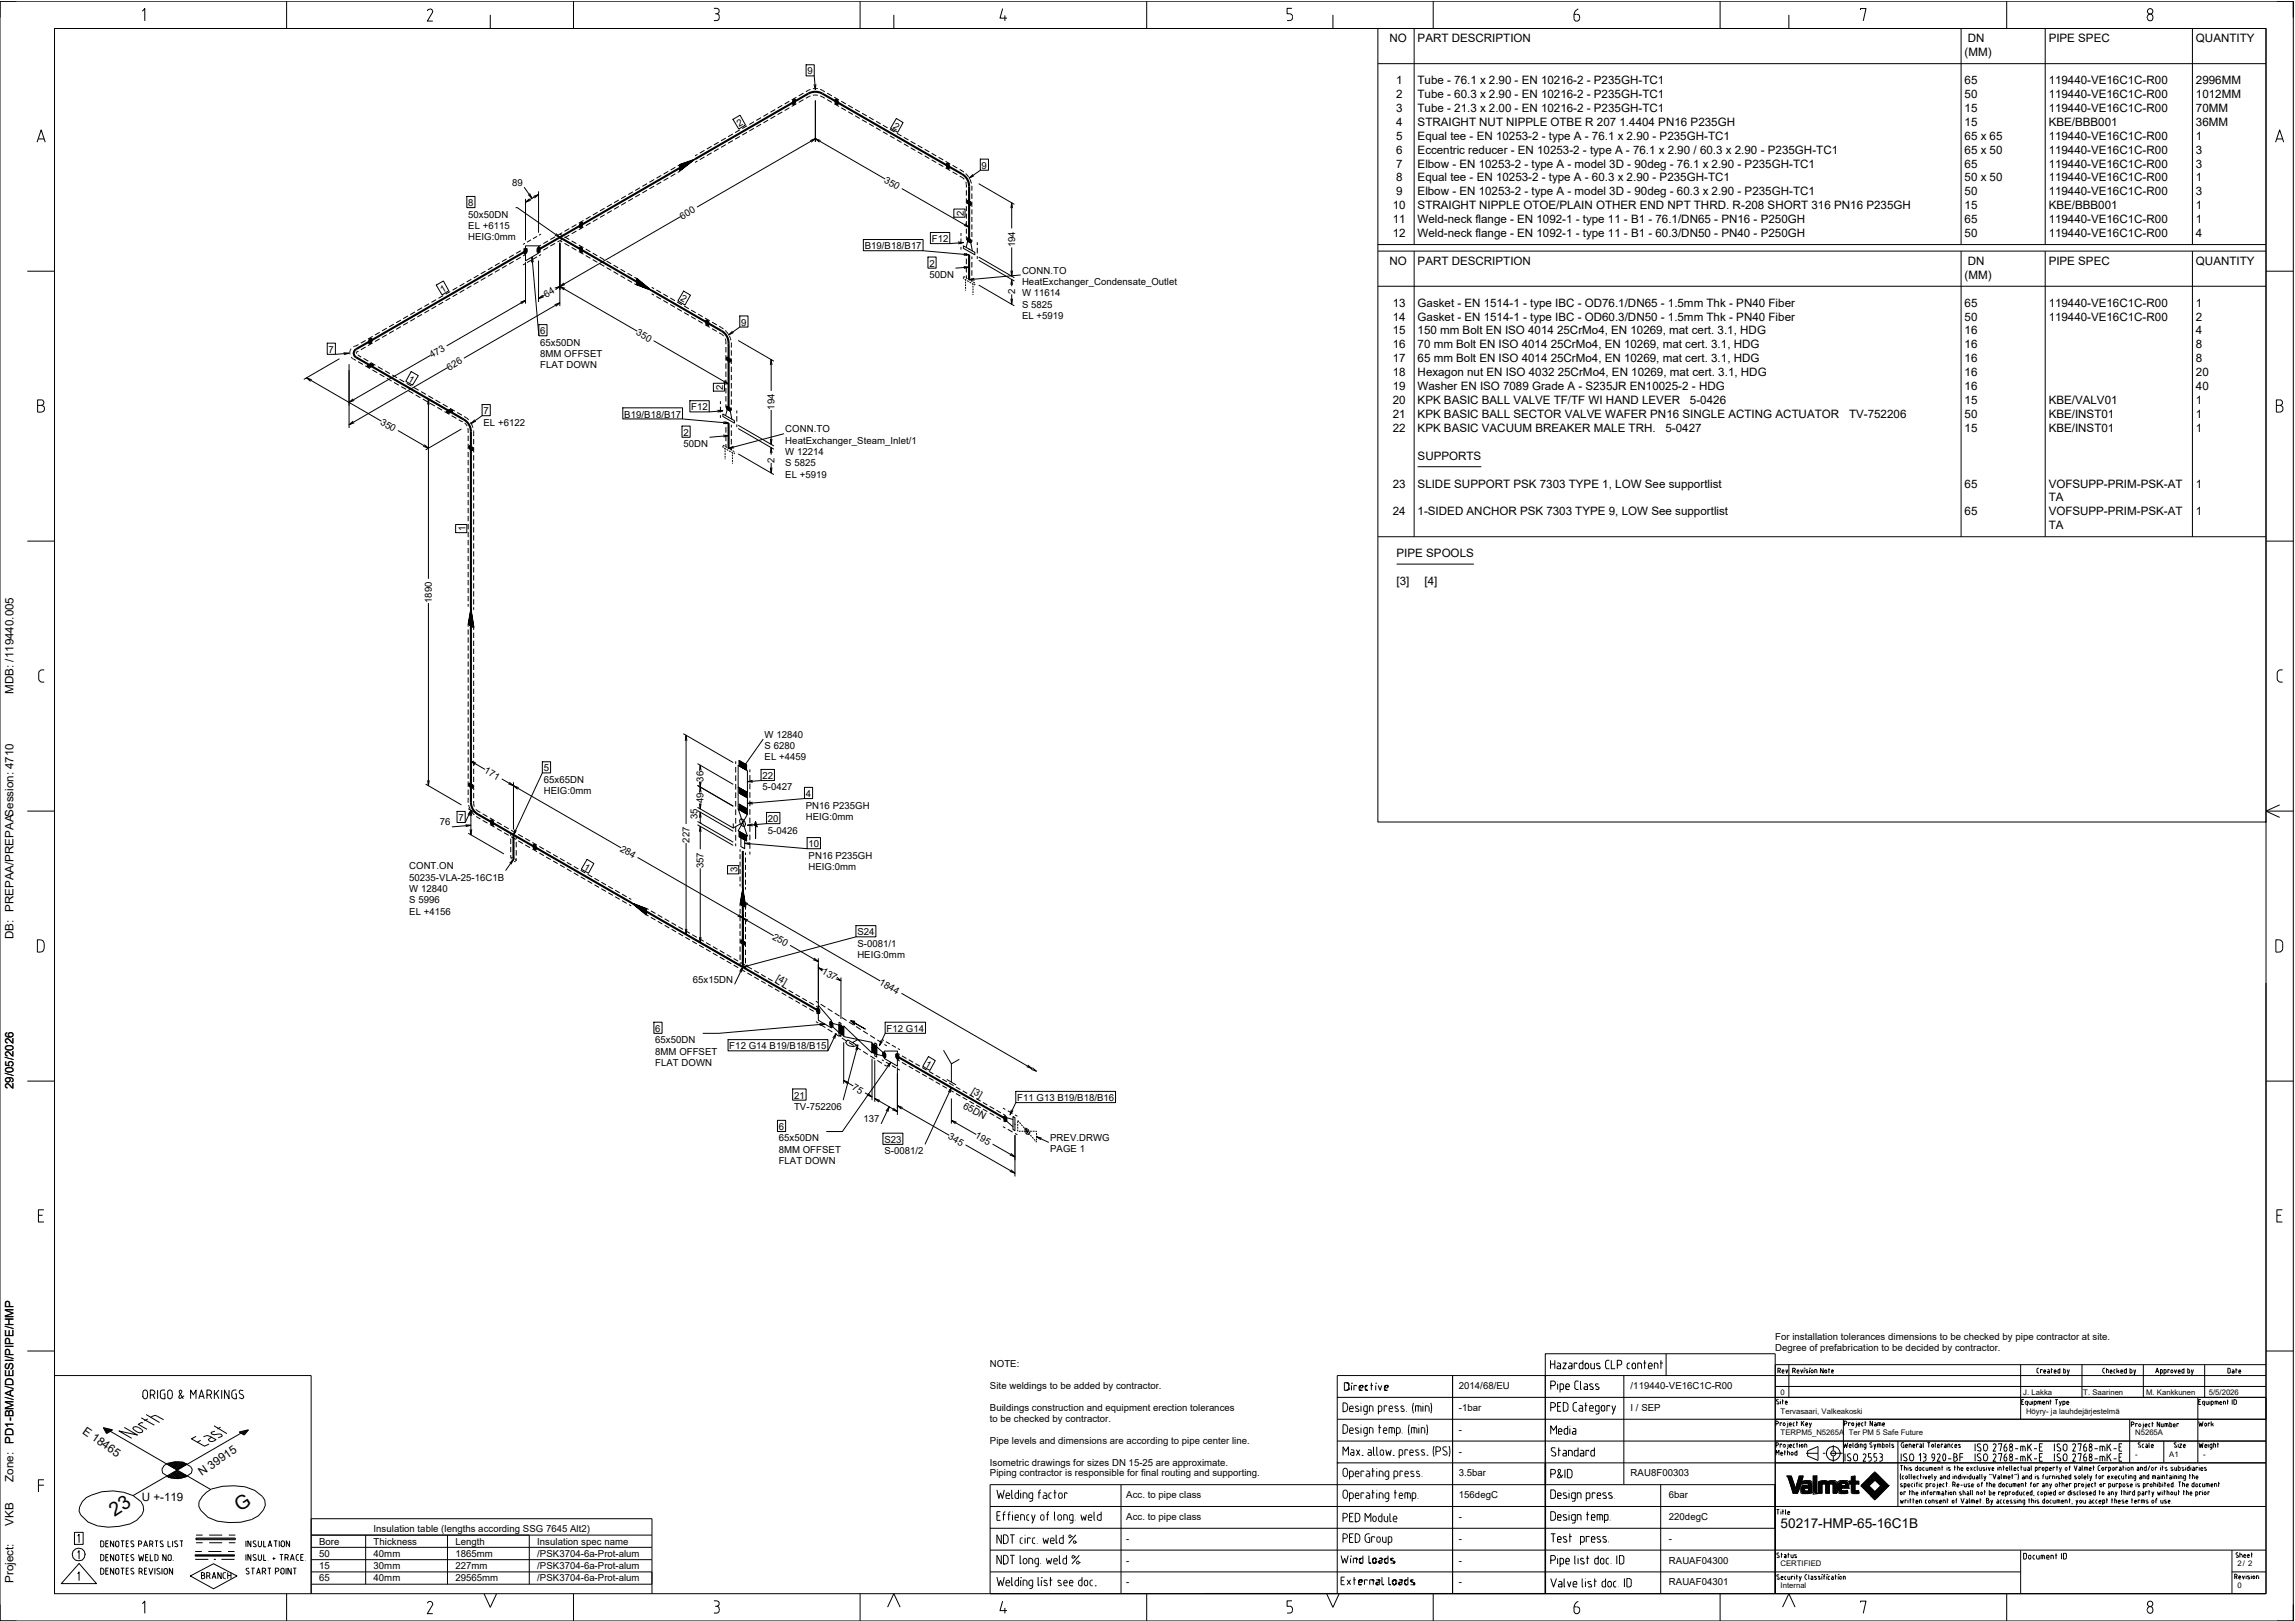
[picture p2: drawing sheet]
<svg xmlns="http://www.w3.org/2000/svg" width="841mm" height="594mm" viewBox="0 0 841 594" stroke-linecap="round" stroke-linejoin="round" font-family="sans-serif">
<defs><g id="words">
<g font-size="7.1">
<text x="42" y="556" transform="rotate(-33 42 556)">23</text>
<text x="87.9" y="554" transform="rotate(-33 87.9 554)">G</text>
</g>
<text font-size="4.9" x="652.5" y="560">50217-HMP-65-16C1B</text>
<g font-size="4.2">
<text x="509.2" y="15.5">NO</text>
<text x="519.5" y="15.5">PART DESCRIPTION</text>
<text x="721.1" y="15.5">DN</text>
<text x="750.7" y="15.5">PIPE SPEC</text>
<text x="804.7" y="15.5">QUANTITY</text>
<text x="719.9" y="20.5">(MM)</text>
<text x="511.6" y="30.8">1</text>
<text x="511.6" y="35.9">2</text>
<text x="519.5" y="30.8">Tube - 76.1 x 2.90 - EN 10216-2 - P235GH-TC1</text>
<text x="519.5" y="35.9">Tube - 60.3 x 2.90 - EN 10216-2 - P235GH-TC1</text>
<text x="719.9" y="30.8">65</text>
<text x="719.9" y="35.9">50</text>
<text x="750.7" y="30.8">119440-VE16C1C-R00</text>
<text x="750.7" y="35.9">119440-VE16C1C-R00</text>
<text x="804.7" y="30.8">2996MM</text>
<text x="804.7" y="35.9">1012MM</text>
<text x="511.6" y="41">3</text>
<text x="519.5" y="41">Tube - 21.3 x 2.00 - EN 10216-2 - P235GH-TC1</text>
<text x="719.9" y="41">15</text>
<text x="750.7" y="41">119440-VE16C1C-R00</text>
<text x="804.7" y="41">70MM</text>
<text x="511.6" y="46.1">4</text>
<text x="519.5" y="46.1">STRAIGHT NUT NIPPLE OTBE R 207</text>
<text x="593.5" y="46.1">1.4404 PN16 P235GH</text>
<text x="719.9" y="46.1">15</text>
<text x="750.7" y="46.1">KBE/BBB001</text>
<text x="804.7" y="46.1">36MM</text>
<text x="511.6" y="51.2">5</text>
<text x="519.5" y="51.2">Equal tee - EN 10253-2 - type A - 76.1 x 2.90 - P235GH-TC1</text>
<text x="719.9" y="51.2">65 x 65</text>
<text x="750.7" y="51.2">119440-VE16C1C-R00</text>
<text x="804.7" y="51.2">1</text>
<text x="511.6" y="56.3">6</text>
<text x="519.5" y="56.3">Eccentric reducer - EN 10253-2 - type A - 76.1 x 2.90 / 60.3 x 2.90 - P235GH-TC1</text>
<text x="719.9" y="56.3">65 x 50</text>
<text x="750.7" y="56.3">119440-VE16C1C-R00</text>
<text x="804.7" y="56.3">3</text>
<text x="511.6" y="61.4">7</text>
<text x="519.5" y="61.4">Elbow - EN 10253-2 - type A - model 3D - 90deg - 76.1 x 2.90 - P235GH-TC1</text>
<text x="719.9" y="61.4">65</text>
<text x="750.7" y="61.4">119440-VE16C1C-R00</text>
<text x="804.7" y="61.4">3</text>
<text x="511.6" y="66.5">8</text>
<text x="511.6" y="71.6">9</text>
<text x="519.5" y="66.5">Equal tee - EN 10253-2 - type A - 60.3 x 2.90 - P235GH-TC1</text>
<text x="519.5" y="71.6">Elbow - EN 10253-2 - type A - model 3D - 90deg - 60.3 x 2.90 - P235GH-TC1</text>
<text x="719.9" y="66.5">50 x 50</text>
<text x="719.9" y="71.6">50</text>
<text x="750.7" y="66.5">119440-VE16C1C-R00</text>
<text x="750.7" y="71.6">119440-VE16C1C-R00</text>
<text x="804.7" y="66.5">1</text>
<text x="804.7" y="71.6">3</text>
<text x="510.4" y="76.7">10</text>
<text x="519.5" y="76.7">STRAIGHT NIPPLE OTOE/PLAIN OTHER END NPT THRD. R-208 SHORT 316 PN16 P235GH</text>
<text x="719.9" y="76.7">15</text>
<text x="750.7" y="76.7">KBE/BBB001</text>
<text x="804.7" y="76.7">1</text>
<text x="510.4" y="81.8">11</text>
<text x="519.5" y="81.8">Weld-neck flange - EN 1092-1 - type 11 - B1 - 76.1/DN65 - PN16 - P250GH</text>
<text x="719.9" y="81.8">65</text>
<text x="750.7" y="81.8">119440-VE16C1C-R00</text>
<text x="804.7" y="81.8">1</text>
<text x="510.4" y="86.9">12</text>
<text x="519.5" y="86.9">Weld-neck flange - EN 1092-1 - type 11 - B1 - 60.3/DN50 - PN40 - P250GH</text>
<text x="719.9" y="86.9">50</text>
<text x="750.7" y="86.9">119440-VE16C1C-R00</text>
<text x="804.7" y="86.9">4</text>
<text x="509.2" y="97.1">NO</text>
<text x="519.5" y="97.1">PART DESCRIPTION</text>
<text x="721.1" y="97.1">DN</text>
<text x="750.7" y="97.1">PIPE SPEC</text>
<text x="804.7" y="97.1">QUANTITY</text>
<text x="719.9" y="102.1">(MM)</text>
<text x="510.4" y="112.4">13</text>
<text x="519.5" y="112.4">Gasket - EN 1514-1 - type IBC - OD76.1/DN65 - 1.5mm Thk - PN40 Fiber</text>
<text x="719.9" y="112.4">65</text>
<text x="750.7" y="112.4">119440-VE16C1C-R00</text>
<text x="804.7" y="112.4">1</text>
<text x="510.4" y="117.5">14</text>
<text x="519.5" y="117.5">Gasket - EN 1514-1 - type IBC - OD60.3/DN50 - 1.5mm Thk - PN40 Fiber</text>
<text x="719.9" y="117.5">50</text>
<text x="750.7" y="117.5">119440-VE16C1C-R00</text>
<text x="804.7" y="117.5">2</text>
<text x="510.4" y="122.6">15</text>
<text x="519.5" y="122.6">150 mm Bolt EN ISO 4014</text>
<text x="570.6" y="122.6">25CrMo4, EN 10269, mat cert. 3.1, HDG</text>
<text x="719.9" y="122.6">16</text>
<text x="804.7" y="122.6">4</text>
<text x="510.4" y="127.7">16</text>
<text x="519.5" y="127.7">70 mm Bolt EN ISO 4014</text>
<text x="568.3" y="127.7">25CrMo4, EN 10269, mat cert. 3.1, HDG</text>
<text x="719.9" y="127.7">16</text>
<text x="804.7" y="127.7">8</text>
<text x="510.4" y="132.8">17</text>
<text x="510.4" y="137.9">18</text>
<text x="519.5" y="132.8">65 mm Bolt EN ISO 4014</text>
<text x="519.5" y="137.9">Hexagon nut EN ISO 4032</text>
<text x="568.3" y="132.8">25CrMo4, EN 10269, mat cert. 3.1, HDG</text>
<text x="570.9" y="137.9">25CrMo4, EN 10269, mat cert. 3.1, HDG</text>
<text x="719.9" y="132.8">16</text>
<text x="719.9" y="137.9">16</text>
<text x="804.7" y="132.8">8</text>
<text x="804.7" y="137.9">20</text>
<text x="510.4" y="143">19</text>
<text x="519.5" y="143">Washer EN ISO 7089 Grade A - S235JR EN10025-2 - HDG</text>
<text x="719.9" y="143">16</text>
<text x="804.7" y="143">40</text>
<text x="510.4" y="148.1">20</text>
<text x="519.5" y="148.1">KPK BASIC BALL VALVE TF/TF WI HAND LEVER</text>
<text x="619.3" y="148.1">5-0426</text>
<text x="719.9" y="148.1">15</text>
<text x="750.7" y="148.1">KBE/VALV01</text>
<text x="804.7" y="148.1">1</text>
<text x="510.4" y="153.2">21</text>
<text x="519.5" y="153.2">KPK BASIC BALL SECTOR VALVE WAFER PN16 SINGLE ACTING ACTUATOR</text>
<text x="677.6" y="153.2">TV-752206</text>
<text x="719.9" y="153.2">50</text>
<text x="750.7" y="153.2">KBE/INST01</text>
<text x="804.7" y="153.2">1</text>
<text x="510.4" y="158.3">22</text>
<text x="519.5" y="158.3">KPK BASIC VACUUM BREAKER MALE TRH.</text>
<text x="610.3" y="158.3">5-0427</text>
<text x="719.9" y="158.3">15</text>
<text x="750.7" y="158.3">KBE/INST01</text>
<text x="804.7" y="158.3">1</text>
<text x="519.5" y="168.5">SUPPORTS</text>
<text x="510.4" y="178.7">23</text>
<text x="519.5" y="178.7">SLIDE SUPPORT PSK 7303 TYPE 1, LOW See supportlist</text>
<text x="719.9" y="178.7">65</text>
<text x="750.7" y="178.7">VOFSUPP-PRIM-PSK-AT</text>
<text x="804.7" y="178.7">1</text>
<text x="750.7" y="183.7">TA</text>
<text x="510.4" y="188.9">24</text>
<text x="519.5" y="188.9">1-SIDED ANCHOR PSK 7303 TYPE 9, LOW See supportlist</text>
<text x="719.9" y="188.9">65</text>
<text x="750.7" y="188.9">VOFSUPP-PRIM-PSK-AT</text>
<text x="804.7" y="188.9">1</text>
<text x="750.7" y="193.9">TA</text>
<text x="511.8" y="204.2">PIPE SPOOLS</text>
<text x="511.8" y="214.3">[3]</text>
<text x="522" y="214.3">[4]</text>
<text x="5" y="254.2" transform="rotate(-90 5 254.2)">MDB: /119440.005</text>
<text x="5" y="344.2" transform="rotate(-90 5 344.2)">DB: PREPAA/PREPAASession: 4710</text>
<text x="5" y="399.1" transform="rotate(-90 5 399.1)">29/05/2026</text>
<text x="30" y="525" transform="rotate(35 30 525)">E 18465</text>
<text x="5" y="529" transform="rotate(-90 5 529)">PD1-BM/A/DESI/PIPE/HMP</text>
<text x="5" y="543" transform="rotate(-90 5 543)">Zone:</text>
<text x="74" y="541" transform="rotate(-35 74 541)">N 39915</text>
<text x="52" y="550">U +-119</text>
<text x="5" y="559" transform="rotate(-90 5 559)">VKB</text>
<text x="5" y="580" transform="rotate(-90 5 580)">Project:</text>
</g>
<g font-size="3.5">
<text x="295.9" y="27.3">9</text>
<text x="270.9" y="46.6" transform="rotate(-30 270.9 46.6)">2</text>
<text x="327" y="46.8" transform="rotate(30 327 46.8)">2</text>
<text x="359.7" y="61.9">9</text>
<text x="187.6" y="68.1">89</text>
<text x="323.8" y="66.6" transform="rotate(30 323.8 66.6)">350</text>
<text x="171.6" y="75.6">8</text>
<text x="171.6" y="79.7">50x50DN</text>
<text x="171.6" y="83.9">EL +6115</text>
<text x="250" y="80.4" transform="rotate(-30 250 80.4)">600</text>
<text x="353.1" y="79" transform="rotate(-90 353.1 79)">2</text>
<text x="171.6" y="88">HEIG:0mm</text>
<text x="341.4" y="88.8">F12</text>
<text x="316.9" y="91.4">B19/B18/B17</text>
<text x="372" y="90.7" transform="rotate(-90 372 90.7)">194</text>
<text x="340.6" y="97.7">2</text>
<text x="340.6" y="101.9">50DN</text>
<text x="374.5" y="100.2">CONN.TO</text>
<text x="162.2" y="107.3" transform="rotate(-30 162.2 107.3)">1</text>
<text x="372" y="107.9" transform="rotate(-90 372 107.9)">2</text>
<text x="374.5" y="104.4">HeatExchanger_Condensate_Outlet</text>
<text x="200.2" y="109.3" transform="rotate(-30 200.2 109.3)">64</text>
<text x="249.1" y="110.1" transform="rotate(30 249.1 110.1)">2</text>
<text x="374.5" y="108.6">W 11614</text>
<text x="374.5" y="112.8">S 5825</text>
<text x="271.6" y="119.3">9</text>
<text x="374.5" y="116.9">EL +5919</text>
<text x="198" y="122.5">6</text>
<text x="232.9" y="122.5" transform="rotate(30 232.9 122.5)">350</text>
<text x="120.4" y="129.3">7</text>
<text x="158.3" y="131.3" transform="rotate(-30 158.3 131.3)">473</text>
<text x="198" y="126.7">65x50DN</text>
<text x="198" y="130.9">8MM OFFSET</text>
<text x="164.6" y="135.8" transform="rotate(-30 164.6 135.8)">626</text>
<text x="198" y="135">FLAT DOWN</text>
<text x="149.3" y="139.5" transform="rotate(30 149.3 139.5)">1</text>
<text x="265" y="142.9" transform="rotate(-90 265 142.9)">2</text>
<text x="139.1" y="155.3" transform="rotate(30 139.1 155.3)">350</text>
<text x="177.2" y="151.8">7</text>
<text x="177.2" y="156">EL +6122</text>
<text x="228.8" y="153">B19/B18/B17</text>
<text x="253.3" y="150.4">F12</text>
<text x="283.8" y="150.2" transform="rotate(-90 283.8 150.2)">194</text>
<text x="250.5" y="159.7">2</text>
<text x="287.8" y="158.4">CONN.TO</text>
<text x="250.5" y="163.9">50DN</text>
<text x="287.8" y="162.6">HeatExchanger_Steam_Inlet/1</text>
<text x="287.8" y="166.7">W 12214</text>
<text x="283.8" y="169.6" transform="rotate(-90 283.8 169.6)">2</text>
<text x="287.8" y="170.9">S 5825</text>
<text x="287.8" y="175.1">EL +5919</text>
<text x="170.6" y="194.6" transform="rotate(-90 170.6 194.6)">1</text>
<text x="158.2" y="221" transform="rotate(-90 158.2 221)">1890</text>
<text x="280.2" y="270.3">W 12840</text>
<text x="280.2" y="274.5">S 6280</text>
<text x="280.2" y="278.7">EL +4459</text>
<text x="177.2" y="283" transform="rotate(30 177.2 283)">171</text>
<text x="199.3" y="282.7">5</text>
<text x="199.3" y="286.9">65x65DN</text>
<text x="257.9" y="286.4" transform="rotate(-90 257.9 286.4)">36</text>
<text x="279.4" y="285.5">22</text>
<text x="199.3" y="291">HEIG:0mm</text>
<text x="279.4" y="289.7">5-0427</text>
<text x="295.3" y="292.1">4</text>
<text x="257.9" y="294.4" transform="rotate(-90 257.9 294.4)">49</text>
<text x="295.3" y="296.3">PN16 P235GH</text>
<text x="161.2" y="302.5">76</text>
<text x="168" y="300.9">7</text>
<text x="255.5" y="300.2" transform="rotate(-90 255.5 300.2)">35</text>
<text x="281.4" y="301.3">20</text>
<text x="281.4" y="305.5">5-0426</text>
<text x="295.3" y="300.4">HEIG:0mm</text>
<text x="227" y="311.8" transform="rotate(30 227 311.8)">284</text>
<text x="252.7" y="308.9" transform="rotate(-90 252.7 308.9)">227</text>
<text x="296.3" y="310.5">10</text>
<text x="296.3" y="314.7">PN16 P235GH</text>
<text x="150" y="318.5">CONT.ON</text>
<text x="150" y="322.7">50235-VLA-25-16C1B</text>
<text x="213.7" y="318.3" transform="rotate(30 213.7 318.3)">1</text>
<text x="257.9" y="318.2" transform="rotate(-90 257.9 318.2)">357</text>
<text x="270.2" y="319.6" transform="rotate(-90 270.2 319.6)">3</text>
<text x="296.3" y="318.8">HEIG:0mm</text>
<text x="150" y="326.8">W 12840</text>
<text x="150" y="331">S 5996</text>
<text x="150" y="335.1">EL +4156</text>
<text x="282.9" y="344" transform="rotate(30 282.9 344)">250</text>
<text x="314.2" y="342.8">S24</text>
<text x="314.2" y="346.9">S-0081/1</text>
<text x="314.2" y="351.1">HEIG:0mm</text>
<text x="284.2" y="359" transform="rotate(30 284.2 359)">[4]</text>
<text x="300.9" y="356.6" transform="rotate(30 300.9 356.6)">137</text>
<text x="253.9" y="360.1">65x15DN</text>
<text x="322" y="360.6" transform="rotate(30 322 360.6)">1844</text>
<text x="240.1" y="378.1">6</text>
<text x="240.1" y="382.3">65x50DN</text>
<text x="324.9" y="378.1">F12 G14</text>
<text x="240.1" y="386.5">8MM OFFSET</text>
<text x="267.3" y="384.5">F12 G14 B19/B18/B15</text>
<text x="240.1" y="390.6">FLAT DOWN</text>
<text x="338.8" y="390.6" transform="rotate(30 338.8 390.6)">1</text>
<text x="312" y="399" transform="rotate(30 312 399)">75</text>
<text x="355.8" y="400.3" transform="rotate(30 355.8 400.3)">[3]</text>
<text x="291" y="402.6">21</text>
<text x="291" y="406.8">TV-752206</text>
<text x="352.7" y="405.8" transform="rotate(30 352.7 405.8)">65DN</text>
<text x="372.7" y="403.5">F11 G13 B19/B18/B16</text>
<text x="316.5" y="411.3">137</text>
<text x="285.4" y="414.1">6</text>
<text x="285.4" y="418.3">65x50DN</text>
<text x="324.1" y="418.8">S23</text>
<text x="347.2" y="417.1" transform="rotate(30 347.2 417.1)">345</text>
<text x="357.1" y="416.8" transform="rotate(30 357.1 416.8)">195</text>
<text x="384.8" y="418.1">PREV.DRWG</text>
<text x="285.4" y="422.4">8MM OFFSET</text>
<text x="324.1" y="423">S-0081/2</text>
<text x="384.8" y="422.3">PAGE 1</text>
<text x="285.4" y="426.6">FLAT DOWN</text>
<text x="650.5" y="491.1">For installation tolerances dimensions to be checked by pipe contractor at site.</text>
<text x="650.5" y="495.1">Degree of prefabrication to be decided by contractor.</text>
<text x="362.7" y="501">NOTE:</text>
<text x="362.7" y="509">Site weldings to be added by contractor.</text>
<text x="534.6" y="509">2014/68/EU</text>
<text x="597.6" y="509">/119440-VE16C1C-R00</text>
<text x="362.7" y="517">Buildings construction and equipment erection tolerances</text>
<text x="362.7" y="521">to be checked by contractor.</text>
<text x="534.6" y="517">-1bar</text>
<text x="597.6" y="517">I / SEP</text>
<text x="534.6" y="525">-</text>
<text x="362.7" y="529">Pipe levels and dimensions are according to pipe center line.</text>
<text x="534.6" y="533">-</text>
<text x="362.7" y="537">Isometric drawings for sizes DN 15-25 are approximate.</text>
<text x="362.7" y="541">Piping contractor is responsible for final routing and supporting.</text>
<text x="534.6" y="541">3.5bar</text>
<text x="597.6" y="541">RAU8F00303</text>
<text x="412.7" y="549">Acc. to pipe class</text>
<text x="534.6" y="549">156degC</text>
<text x="611.5" y="549">6bar</text>
<text x="412.7" y="557">Acc. to pipe class</text>
<text x="534.6" y="557">-</text>
<text x="611.5" y="557">220degC</text>
<text x="136.9" y="561.5">Insulation table (lengths according SSG 7645 Alt2)</text>
<text x="116.9" y="566">Bore</text>
<text x="136.9" y="566">Thickness</text>
<text x="166.9" y="566">Length</text>
<text x="196.9" y="566">Insulation spec name</text>
<text x="412.7" y="565">-</text>
<text x="534.6" y="565">-</text>
<text x="611.5" y="565">-</text>
<text x="116.9" y="570.5">50</text>
<text x="116.9" y="575">15</text>
<text x="136.9" y="570.5">40mm</text>
<text x="136.9" y="575">30mm</text>
<text x="166.9" y="570.5">1865mm</text>
<text x="166.9" y="575">227mm</text>
<text x="196.9" y="570.5">/PSK3704-6a-Prot-alum</text>
<text x="196.9" y="575">/PSK3704-6a-Prot-alum</text>
<text x="412.7" y="573">-</text>
<text x="534.6" y="573">-</text>
<text x="611.5" y="573">RAUAF04300</text>
<text x="116.9" y="579.5">65</text>
<text x="136.9" y="579.5">40mm</text>
<text x="166.9" y="579.5">29565mm</text>
<text x="196.9" y="579.5">/PSK3704-6a-Prot-alum</text>
<text x="412.7" y="581">-</text>
<text x="534.6" y="581">-</text>
<text x="611.5" y="581">RAUAF04301</text>
</g>
<g font-size="2.8">
<text x="652.5" y="511">0</text>
<text x="741.4" y="511">J. Lakka</text>
<text x="763.4" y="511">T. Saarinen</text>
<text x="786.4" y="511">M. Kankkunen</text>
<text x="809.4" y="511">5/5/2026</text>
<text x="652.5" y="518">Tervasaari, Valkeakoski</text>
<text x="742.4" y="518">Höyry- ja lauhdejärjestelmä</text>
<text x="652.5" y="526">TERPM5_N5265A</text>
<text x="677.5" y="526">Ter PM 5 Safe Future</text>
<text x="782.4" y="526">N5265A</text>
<text x="782.4" y="534">-</text>
<text x="794.9" y="534">A1</text>
<text x="807.4" y="534">-</text>
<text x="652.5" y="574">CERTIFIED</text>
<text x="819.9" y="574">2/ 2</text>
<text x="652.5" y="582">Internal</text>
<text x="819.9" y="582">0</text>
</g>
</g></defs>
<g fill="none" stroke="#000" stroke-width=".37">
<path d="M0 .4h840.4v593.6h-840.4zM6 .4h-6v6.1M20 10.4h810.4v573.6h-810.4zM52.2 4.1l.9-1v4.5M105 .4v10M157.6 3.4h-.5l-.5 .6M157.6 3.2a.95 .95 0 0 1 .8 1.5l-1.8 3h2M179.7 5.4v5M210.2 .4v10M261.6 3.1h1a1.03 1.03 0 0 1 .9 1.2 1.03 1.03 0 0 1-1.4 .7M262.6 5a.89 .89 0 0 1 .9 1M263.5 6.5a.89 .89 0 0 1-.9 1h-1"/>
<path d="M263.6 6v.5M315.2 .4v10M327.5 5.4v5M367.4 3.1l-1 3.5h2.6M368.2 5.6v2M420.2 .4v10M473.4 3.1h-1.7v1.9h1a1.28 1.28 0 0 1 1 1.3 1.28 1.28 0 0 1-1 1.2h-1M488.5 5.4v5M504.9 10.4h325.5v290.8h-325.5zM504.9 10.4h325.5M518.2 10.4v79.2M525.2 .4v10"/>
<path d="M577.8 5.3h-1v1.4a.99 .99 0 0 0 1 1 .99 .99 0 0 0 1-1M577.9 5.3a1.02 1.02 0 0 1 1 1.4M578.4 3.2a2.37 2.37 0 0 0-1.6 2.1M630.3 .4v10M655.5 5.4v5M681.8 3.7v-.6h2l-1 4.5M718.6 10.4v79.2M735.4 .4v10M749.5 10.4v79.2M786.8 6.2v.4M786.9 6.2a1.1 1.1 0 0 1 1.6-.9 1.1 1.1 0 0 1 .3 1.7 .99 .99 0 0 1-1.1 .6 .99 .99 0 0 1-.8-1M803.4 10.4v79.2"/>
<path d="M834.4 .4h6v6.1M286.7 38.6l-1.8 1M289.2 37.1l-1.7 1M289.2 39.5l-1.7 1M291 36.3l.5 .1v1.2l-.5 .7-.5-.1v-1.2zM291.9 35.6l-1.8 1M291.9 38l-1.8 1M294.4 34.1l-1.7 1M294.4 36.5l-1.7 1M295.4 23.7h3v4.1h-3zM297 32.8l-1.7 .8M297 35.2l-1.7 .8"/>
<path d="M297.9 32.5h1.8M297.9 34.9h1.8M298.4 27.8l.4 5M298.8 36.8v15.2M299 30.8l-.2 2-.5-1.9M300.6 32.8l1.6 .8M300.6 35.2l1.6 .8M303.1 34.1l1.8 1M303.1 36.5l1.8 1M305.7 35.6l1.7 1M305.7 38l1.7 1M306.1 36.4l.5-.1 .5 .7v1.2l-.5 .1-.5-.7z"/>
<path d="M308.3 37.1l1.7 1M308.3 39.5l1.7 1M310.8 38.6l1.7 1M504.9 23.3h325.5M13.6 52.1l1.5-4.5 1.5 4.5M14.1 50.9h2.1M254.7 58.3l-5.5 3.3 1.8-1.1-1.8 .8v.4l2.4-1.6-2.4 1.1v.7l2.8-2-2.8 1.1v1.1l3.4-2.6-3.4 1.4v1.3l3.9-2.9-3.9 1.4v1.7l4.4-3.5-4.4 1.6v2l5-3.9-5 1.8v2.2l5.5-4.3-5.5 1.9v1.3M255.6 56.6l-.9 .5M255.6 59l-.9 .5M258.2 57.5l-1.8 1M258.2 55.1l-1.8 1M260.8 53.6l-1.8 1"/>
<path d="M260.8 56l-1.8 1M263.3 52.1l-1.7 1M263.3 54.5l-1.7 1M266 53l-1.8 1M266 50.6l-1.8 1M268.5 49.1l-1.7 1M268.5 51.5l-1.7 1M268.6 43.7l2.6-1.5 2 3.6-2.5 1.5zM271.1 47.6l-1.7 1M271.1 50l-1.7 1M273.7 46.1l-1.7 1M273.7 48.5l-1.7 1"/>
<path d="M276.3 44.6l-1.7 1M276.3 47l-1.7 1M278.9 43.1l-1.7 1M278.9 45.5l-1.7 1M281.5 41.6l-1.7 1M281.5 44l-1.7 1M284.1 40.1l-1.8 1M284.1 42.5l-1.8 1M286.7 41l-1.8 1M296.9 51.5l1.9-.7-1.5 1.3M300.7 51.5l-1.9-.7 1.5 1.3M310.8 41l1.7 .9"/>
<path d="M313.4 40l1.7 1M313.4 42.4l1.7 1M315.9 41.5l1.7 1M315.9 43.9l1.7 1M318.5 43l1.7 .9M318.5 45.4l1.7 1M321 44.4l1.7 1M321 46.8l1.7 1M323.6 45.9l1.7 1M323.6 48.3l1.7 1M326.1 47.4l1.7 1M326.1 49.8l1.7 1"/>
<path d="M328.5 43.4l2.4 1.5-1.9 3.6-2.7-1.5zM328.7 48.9l1.6 .9M328.7 51.2l1.6 1M331.2 50.3l1.7 1M331.2 52.7l1.7 1M333.7 51.8l1.8 1M333.7 54.2l1.8 1M336.3 53.3l1.7 .9M336.3 55.6l1.7 1M338.9 54.7l1.6 1M338.9 57.1l1.6 1M341.4 56.2l1.7 .9"/>
<path d="M341.4 58.6l1.7 1M343.9 57.6l1.7 1M346.5 59.1l1.7 1M346.8 59.9l.5-.1 .5 .7v1.2l-.5 .1-.5-.7zM359.2 58.3h3v4.1h-3zM833.9 52.1l1.5-4.5 1.5 4.5M834.4 50.9h2.1M171.1 72h3v4.1h-3zM189 76.1h.6l15.6 10.9M192.1 68.6l2.9 4.1M192.6 72.9v15.2M194.1 72.8l-1.5 1.3 1.8-.7"/>
<path d="M194.1 70.9l.9 1.8-1.5-1.4M195 72.7l-2.4 1.4M195.5 72l1.9-.7-1.5 1.3M197.4 70.1v15.2M197.4 71.3l-2.4 1.4M216.4 79.3l-1.7 1M219 77.8l-1.8 1M221.6 76.3l-1.7 1M221.6 78.7l-1.7 1M224.2 74.8l-1.8 1M224.2 77.2l-1.8 1M226.8 73.3l-1.8 1"/>
<path d="M226.8 75.7l-1.8 1M229.3 71.8l-1.7 1M229.3 74.2l-1.7 1M231.9 70.3l-1.7 1M231.9 72.7l-1.7 1M234.5 68.8l-1.7 1M234.5 71.2l-1.7 1M237.1 67.3l-1.7 1M237.1 69.7l-1.7 1M239.7 65.8l-1.7 1M239.7 68.2l-1.7 1M242.3 64.3l-1.7 1"/>
<path d="M242.3 66.7l-1.7 1M244.9 62.8l-1.7 1M244.9 65.2l-1.7 1M247.5 61.3l-1.7 1M247.5 63.7l-1.7 1M249.2 60.3l-.9 .5M249.2 62.7l-.9 .5M249.4 79.4l-44.2 25.6M324.4 65.6l-25.6-14.8-43.4 25.1M330.5 69.1l24.6 14.2M343.9 60l1.7 1M346.5 61.5l1.7 1"/>
<path d="M349.1 60.6l1.7 1M349.1 63l1.7 1M349.5 76.6h4.1v3h-4.1zM351.7 62.1l1.5 1M351.7 64.5l1.7 1.2M353.9 63.6l1.1 1.3M353.9 66.6l.2 1.1M354.1 67.7v1M354.1 69.7v2M354.1 72.7v1.9M354.1 75.5v1.9M354.1 78.3v1.8"/>
<path d="M354.6 73.4l1 .6 .4 .8-.4 .4-1-.6-.4-.8zM355.1 69.3v15.2M355.4 65.6l.6 1.6M356.1 68.1l.1 .8M356.1 68.9v1M356.1 70.9v2M356.1 73.9v1.9M356.1 76.7v1.9M356.1 79.5v1.8M356.5 63.9l-1.4 1.4 1.8-.9M358.6 67.3l13.1 7.6M359.2 62.4l-4.1 2.9"/>
<path d="M370.4 76.3l.3-2 .3 2M370.7 74.3v9.4M10 99.4h10M177.9 99.4l-1.7 .9M180.5 97.9l-1.7 1M183.1 96.4l-1.8 .9M183.1 98.8l-1.8 1M185.7 94.9l-1.7 .9M185.7 97.3l-1.7 1M188.2 93.4l-1.7 1M188.2 95.8l-1.7 1M190.8 91.9l-1.7 1"/>
<path d="M190.8 94.3l-1.7 1M192.4 89.2l-.8 .4M192.4 96.7l-.8 .4M192.6 91.1l.5 .1v1.2l-.5 .7-.5-.1v-1.2zM192.6 90.1h4.8v2.7l-4.8 2.8zM192.6 90.9l-.9 .5M192.6 93.3l-.9 .5M192.6 96.1v15.2M194.6 87.9l-1.5 .9M194.6 95.4l-1.5 .8M195 94.2l2.5 28.9M195.5 96.1l-.5-1.9-.3 2"/>
<path d="M196.8 86.6l-1.5 .9M196.8 94.1l-1.5 .9M197.4 90.5l.4 .1v1.2l-.4 .7-.5-.1v-1.2zM197.4 95.5v15.2M198.2 89.8l-.8 .5M198.2 92.2l-.8 .5M198.3 85.8l-.8 .4M198.3 93.3l-.8 .4M200.8 88.3l-1.7 1M200.8 90.7l-1.7 1M203.4 86.8l-1.7 1M203.4 89.2l-1.7 1"/>
<path d="M203.7 85.6l1.5 1.4-1.8-.8M205.2 85.8l-.9 .5M205.2 89v23.2M205.2 85.8l.8 .5M205.2 88.2l.8 .5M206 87.7l-1.7 1M206 85.3l-.8 .5M206.9 86.8l1.7 1M206.9 89.2l1.7 1M208.6 83.8l-1.7 1M208.6 86.2l-1.7 1M209.5 88.3l1.7 1"/>
<path d="M209.5 90.7l1.7 1M211.2 82.3l-1.7 1M211.2 84.7l-1.7 1M212.1 89.8l1.7 1M212.1 92.2l1.7 1M212.4 90.6l.6-.1 .4 .7v1.2l-.4 .1-.6-.7zM213 81.5l.4 .1v1.2l-.4 .7-.6-.1v-1.2zM213.8 80.8l-1.7 1M213.8 83.2l-1.7 1M214.6 91.3l1.8 1M214.6 93.6l1.8 1M216.4 81.7l-1.7 1"/>
<path d="M217.2 95.1l1.7 1M217.2 92.7l1.7 1M219 80.2l-1.8 1M219.8 94.2l1.6 1M219.8 96.6l1.6 1M222.3 95.7l1.7 1M222.3 98.1l1.7 1M224.8 97.1l1.7 1.1M224.8 99.5l1.7 1M227.4 98.6l1.7 1M316.4 87.8h21.9v4.1h-21.9zM338.3 91.9l16.8 1.5"/>
<path d="M340 94.2h3v4.1h-3zM340.9 85.2h7.1v4.1h-7.1zM351 88.7l2 .2-1.9 .5M352.1 85.4v1M352.1 87.4v2.1M352.1 90.5v1M353 90.1l4.2 2.4v.9l-4.2-2.4zM353 88.9l-5 .4M353.1 97.7l2 .2-1.9 .5M353.2 92.9l1.9 .5-2 .2M353.6 82l1.5 1.3-1.9-.7M354 90.7l.7-2.8 .9 .5 .7 3.7"/>
<path d="M354.1 81v1.9M354.1 83.8v1.9M354.1 86.5v1M354.1 92.8v1M354.1 94.8v2M354.1 97.8v2M354.2 87.6l.4-.4 1 .6 .4 .8-.4 .4-1-.6zM355.1 97.9l-5 .4M356.1 82.3v1.8M356.1 85v1.8M356.1 87.8v.9M356.1 94v1"/>
<path d="M356.1 96v2M356.1 99v2M358.1 88.8v1M358.1 90.8v2.1M358.1 93.9v1M358.6 94.2l13.1 7.6M358.6 95.4l13.1 7.6M370.4 99.2l.3 2 .3-2M370.7 90.7v10.5M504.9 89.6h325.5M504.9 92h325.5M518.2 92v104.7"/>
<path d="M718.6 92v104.7M749.5 92v104.7M803.4 92v104.7M830.4 99.4h10M144.3 118.8l-1.7 1M146.9 117.3l-1.7 1M146.9 119.7l-1.7 1M149.5 115.8l-1.7 1M149.5 118.2l-1.7 1M152.1 114.3l-1.7 1M152.1 116.7l-1.7 1M154.7 112.8l-1.8 1"/>
<path d="M154.7 115.2l-1.8 1M157.2 111.3l-1.7 1M157.2 113.7l-1.7 1M159.8 109.8l-1.7 1M159.8 112.2l-1.7 1M159.9 104.5l2.6-1.5 2 3.6-2.5 1.5zM162.4 108.3l-1.7 1M162.4 110.7l-1.7 1M165 106.8l-1.7 1M165 109.2l-1.7 1M167.6 105.3l-1.7 1M167.6 107.7l-1.7 1"/>
<path d="M170.1 103.8l-1.7 1M170.1 106.2l-1.7 1M172.7 102.3l-1.7 1M172.7 104.7l-1.7 1M175.3 100.8l-1.7 1.1M175.3 103.2l-1.7 1M177.9 101.7l-1.7 1M180.5 100.2l-1.7 1.1M190.7 110.8l1.9-.7-1.6 1.3M192.6 110.1l-28.9 16.6M197.5 118.9h3v4.2h-3zM198.8 108.2l-1.4 1.3 1.9-.7"/>
<path d="M199.6 108.2l-2.2 1.3M203.3 105.6l1.9-.6-1.6 1.2M203.3 111.7l1.9-.7-1.5 1.3M205.2 105l-1.4 .7M205.2 111l-35.2 20.3M205.2 105l28.3 16.4M206.6 103.7l-1.4 1.3 1.9-.7M207.1 105.7l-1.9-.7 1.4 1.3M227.4 101l1.7 1M229.9 102.5l1.7 1M229.9 100.1l1.7 1M232.5 101.6l.8 .5"/>
<path d="M232.5 104l.8 .5M233.3 103.3v-1.3l5.5 4.5-5.5-2.1v-2.2l5 4-5-1.9v-2l4.4 3.6-4.4-1.7v-1.7l3.9 3-3.9-1.5v-1.3l3.4 2.6-3.4-1.4v-1.1l2.8 2.1-2.8-1.2v-.7l2.4 1.7-2.4-1.2v-.4l1.8 1.2-1.8-.9 5.5 3.1M238.8 107.7l.9 .5M238.8 105.3l.9 .5M240.5 106.3l1.7 .9M240.5 108.6l1.7 1M243.1 110.1l1.7 1M243.1 107.7l1.7 1M245.6 109.2l1.7 1M245.6 111.6l1.7 1M248.2 110.7l1.7 1M248.2 113.1l1.7 1"/>
<path d="M250.5 106.7l2.5 1.5-2 3.6-2.6-1.5zM250.7 112.2l1.7 .9M250.7 114.5l1.7 1M253.3 116l1.6 1M253.3 113.6l1.6 1M255.8 115.1l1.7 1M255.8 117.5l1.7 1M258.3 116.6l1.8 1M258.3 119l1.8 1M258.7 117.3h.5l.5 .7v1.2h-.5l-.5-.6zM260.9 118.1l1.8 1M263.5 119.5l1.6 1"/>
<path d="M271.1 115.8h3v4h-3zM271.1 119.8l-4.1 3M353 101.6l.2 .6M353.1 101.3l.6 .3M353.5 102.3l.6 .4M353.8 102.6v.3M353.8 103.2v.7M353.8 104.2v.6M353.8 105.2v.6M353.8 106.1v.4M353.9 101.8l.6 .3M354.1 100.9v1"/>
<path d="M354.4 102.9l.6 .3M354.8 102.3l.3 .2M355.1 102.5l.3 .1M355.3 103.3l.6 .4M355.7 102.8l.6 .4M356.1 102.1v1M356.2 103.9l.6 .3M356.5 104.1v.3M356.5 104.7v.7M356.5 105.7v.7M356.5 106.7v.7M356.5 107.7v.4"/>
<path d="M356.6 103.3l.6 .3M357 102l-1.9 .5 2 .2M357.2 104l-.1 .4M358.6 104.5l13.1 7.6M370.4 104.4l.3-2 .3 2M370.4 109.5l.3 2 .3-2M370.7 102.4v2.5M370.7 107.9v3.6M374 100.8l-18.9 1.7M504.9 104.9h325.5M112.3 138.4l27.5 15.9M114.2 139.1l-1.9-.7 1.5 1.3"/>
<path d="M119.9 125.7h3v4.1h-3zM124.4 131.5l-13.1 7.5M125.9 129.2l2 .2-1.9 .6M127.9 129.4l-5 .4M127.9 133.4v23.4M128.7 130.8l.8 .8M128.7 127.8l-.5 1v1M129.5 131.6l.9 .4M131.1 130l.5 .3M131.2 132.5l1.8 1M131.4 128.7l-.9 .4 .3 .5M131.4 126.3l-1.9 .8"/>
<path d="M131.5 130.3l.9 .6M133.2 131.3l1.8 1M133.8 134l1.8 1.1M134 124.8l-1.8 .9M134 127.2l-1.8 1M134.6 134l1.1-.6h.9l.2 .6-1.1 .5-.9-.1zM135.7 123.9l.5 .2v1.2l-.5 .7-.5-.1v-1.2zM135.8 132.8l1.8 1M136.5 135.6l1.7 1M136.6 123.2l-1.8 1M136.6 125.7l-1.8 .9M138.5 134.4l1.7 1"/>
<path d="M139.1 137.1l1.8 1M139.1 121.8l-1.7 1M139.1 124.2l-1.7 .9M141.1 135.9l1.8 1M141.7 120.3l-1.7 1M141.7 122.7l-1.7 1M141.7 138.6l1.8 1M143.8 137.4l1.7 1M144.3 121.2l-1.7 1M146.4 139l1.8 1M150.7 136.2l2.6 1.4-2.1 3.5-2.5-1.4zM157.7 130.3l-29.8 17.1"/>
<path d="M164 134.7l-36.1 20.9M239.5 124.8l27.5 15.9M260.9 120.4l1.8 1M263.5 122l1.7 1.2M265.5 139.4l1.5 1.3-1.9-.7M265.8 121.1l1 1.3M265.8 124.1l.2 1M266 125.1v1.1M266 127.2v1.9M266 130.1v2.1M266 133.1v2M266 136.2v1.9"/>
<path d="M266 139.1v2M266.1 131.3l.4-.4 1 .6 .4 .7-.4 .4-1-.6zM267 126.7v15.2M267.3 123.1l.5 1.6M268 125.5v.8M268 126.3v1M268 128.4v1.9M268 131.3v2.1M268 134.3v2M268 137.3v2M268.4 121.4l-1.4 1.4 1.8-.9M270.5 124.8l13.1 7.5"/>
<path d="M282.3 133.7l.3-2 .3 2M282.6 131.7v11.5M13.8 146.5h1.3a1.01 1.01 0 0 1 1 1 1.01 1.01 0 0 1-1 1 1.24 1.24 0 0 1 1.2 1.3 1.24 1.24 0 0 1-1.2 1.2h-1.3zM13.8 148.5h1.3M129.4 146.1l-1.5 1.3 1.9-.7M129.4 154.3l-1.5 1.3 1.9-.7M144.4 140.1l1.7 1.1M145.8 157.7l11.2 6.5M147 141.7l1.8 1M149 140.5l1.8 1M149.7 143.2l1.7 1M151.7 142l1.7 1"/>
<path d="M152.3 144.7l1.8 1M154.3 143.5l1.8 1M155 146.2l1.7 1.1M156 145.6l13.1 7.6M156.7 148.2l.3-2 .3 2M157 145l1.7 1.1M157 146.2v65.9M157.6 147.8l1.8 1M159.6 146.6l1.8 1M160.3 149.3l1.7 1M162.2 148.1l1.8 1M162.9 150.8l1.8 1"/>
<path d="M163.7 150.7l1.1-.6 .9 .1 .2 .5-1.1 .6-.9-.1zM164.9 149.6l1.7 1M165.5 152.3l1.7 1M167.5 151.1l1.7 1M168.1 153.8l1.6 .8M169.1 157.2l-13.1 7.6M170.1 152.6l.9 .5M170.3 155l.9 1.2M171 153.1l.8 .8M171.5 156.9v.7M171.6 157.6v1M171.6 159.6v2"/>
<path d="M172.4 154.7l.9 2M173.5 157.8l.1 2M174 153.8l-1.4 1.4 1.8-.9M176.7 148.2h3v4.1h-3zM176.7 152.3l-4.1 2.9M228.2 149.4h21.9v4.1h-21.9zM249.9 156.1h3v4.1h-3zM250.1 153.5l16.9 1.5M252.8 146.8h7.1v4.1h-7.1zM261.4 140.4h4.1v2.9h-4.1zM262.9 150.3l2 .2-1.9 .5M264 147v1.1"/>
<path d="M264 149.1v2M264 152.1v1M264.9 151.7l4.2 2.4v.9l-4.2-2.4zM264.9 150.5l-5 .4M265 159.4l2 .2-1.9 .5M265.1 154.5l1.9 .5-2 .2M265.9 152.3l.7-2.8 .9 .5 .7 3.7M266 142.1v2M266 145.1v2M266 148.1v1M266 154.4v1.1M266 156.5v2"/>
<path d="M266 159.6v2M266.1 149.2l.4-.4 1 .6 .4 .8-.4 .4-1-.6zM267 159.6l-7 .6M268 140.3v2M268 143.3v2M268 146.3v2M268 149.3v1M268 155.6v1M268 157.7v2M270 150.4v1.1M270 152.5v2M270 155.5v1"/>
<path d="M270.5 155.8l13.1 7.6M270.5 157l13.1 7.6M282.6 150.2v12.6M287.3 158.9l-20.3 5.4M834.2 146.5h1.2a1.01 1.01 0 0 1 1 1 1.01 1.01 0 0 1-1 1 1.24 1.24 0 0 1 1.2 1.3 1.24 1.24 0 0 1-1.2 1.2h-1.2zM834.2 148.5h1.2M155.5 162.9l1.5 1.3-1.9-.7M171.6 162.6v2M171.6 165.6v1.9M171.6 168.5v2M171.6 171.5v1.9M171.6 174.4v1.9"/>
<path d="M171.6 177.3v2M171.7 163.7l.4-.4 1 .6 .4 .8-.4 .4-1-.6zM173.6 160.8v2M173.6 163.8v2M173.6 166.8v1.9M173.6 169.7v2M173.6 172.7v1.9M173.6 175.6v1.9M173.6 178.5v2M264.9 163.4l.2 .6M264.9 163.1l.6 .4M265.4 164.2l.6 .3"/>
<path d="M265.7 164.4v.3M265.7 165.1v.6M265.7 166.1v.6M265.7 167v.7M265.7 168v.3M265.8 163.6l.6 .4M266 162.7v1M266.3 164.7l.6 .3M266.7 164.1l.3 .2M267 164.3l.3 .2M267.2 165.2l.5 .3M267.6 164.7l.6 .3"/>
<path d="M268 160.8v2M268 163.9v1M268 165.7l.6 .4M268.4 165.9v.3M268.4 166.6v.6M268.4 167.6v.7M268.4 168.6v.7M268.4 169.6v.3M268.5 165.2l.6 .3M268.8 163.5l-1.8 .8 2-.2M269.1 165.8v.5l-.2-.1M270.5 166.3l13.1 7.6"/>
<path d="M282.3 160.8l.3 2 .3-2M282.3 166l.3-2 .3 2M282.3 171.3l.3 2 .3-2M282.6 164v2.6M282.6 169.6v3.7M519.5 171h23.3M10 198.3h10M167 192.2h4.1v3h-4.1zM171.6 180.2v2M171.6 183.2v1.9M171.6 186.1v2M171.6 189v2"/>
<path d="M171.6 192v1.9M171.6 194.9v1.9M171.6 197.8v2M173.6 181.4v2M173.6 184.4v1.9M173.6 187.3v2M173.6 190.2v2M173.6 193.2v1.9M173.6 196.1v2M173.6 199v2M504.9 196.7h325.5M830.4 198.3h10"/>
<path d="M171.6 200.8v1.9M171.6 203.7v2M171.6 206.6v2M171.6 209.6v1.9M171.6 212.5v2M171.6 215.4v2M171.6 218.4v1.9M173.6 202v1.9M173.6 204.9v1.9M173.6 207.8v2M173.6 210.8v1.9M173.6 213.7v2"/>
<path d="M173.6 216.6v2M173.6 219.6v1.9M511.8 206.7h28.3M157 221v66.9M171.6 221.3v1M171.6 228.7v1M171.6 230.6v2M171.6 233.6v1.9M171.6 236.5v2M171.6 239.4v2M172.6 222.9l-.1 6.4 .1-2.1 .1 2.2-.3-.2 .2-2.6 .3 2.9-.6-.4 .3-3.1 .4 3.5-.9-.5 .5-3.6 .6 4.2-1.2-.7 .6-4.1 .7 4.9-1.5-.8 .8-4.7 .8 5.6-1.7-1 .9-5.3 1 6.4-2-1.2 1-5.8 1.1 7-1.1-.6M173.6 222.5v1"/>
<path d="M173.6 229.9v.9M173.6 231.8v2M173.6 234.8v1.9M173.6 237.7v2M16.2 245.5l-1.3 .1-.7 1 .1 2.6 .6 .6 1.3 .2M171.6 242.4v1.9M171.6 245.3v1.9M171.6 248.2v2M171.6 251.2v1.9M171.6 254.1v1.9M171.6 257v2M171.6 260v1.9"/>
<path d="M173.6 240.6v2M173.6 243.6v1.9M173.6 246.5v2M173.6 249.4v2M173.6 252.3v2M173.6 255.3v1.9M173.6 258.2v2M836.5 245.5a1.46 1.46 0 0 0-2 1.1l.1 2.6a1.57 1.57 0 0 0 1.9 .8M171.6 262.9v2M171.6 265.8v2M171.6 268.8v1.9M171.6 271.7v1.9"/>
<path d="M171.6 274.6v2M171.6 277.6v1.9M172.6 277.7v15.2M172.6 278.9l5.2 3M173.6 261.2v1.9M173.6 264.1v1.9M173.6 267v2M173.6 270v1.9M173.6 272.9v2M173.6 275.8v2M173.6 278.8v1.9M174.5 279.6l-1.9-.7 1.5 1.3"/>
<path d="M198.7 279.1h3.1v4.1h-3.1zM250.4 268.8l18.3 10.6M251.1 271.5l.3-2.1 .3 2.1M251.4 269.4v32.5M255.6 279.8l13.1 7.6M269.6 278.9v1.1M270.8 278.6l2.8 1.6v2l-2.8-1.6zM273.1 279.6l-.9 1.8 1.4-1.4M279.7 270.8l-7.5 10.6M10 297.2h10M156 287.3l13.1 7.6M156.7 285.9l.3 2 .3-2"/>
<path d="M167.5 297.3h3v4.1h-3zM171.5 298.5l1.1-1.6-.5 1.9M171.5 293.3l.1 .9M171.6 296.3l14.9 8.6M171.6 280.5v1.9M171.6 283.4v2M171.6 286.3v2M171.6 289.3v2M171.6 292.3v1M171.7 295l.6 1.6M172.1 287l1 .6 .4 .8-.4 .4-1-.6-.4-.8zM172.3 298.9l.3-2 .3 2"/>
<path d="M172.7 297.3l1.1 1.3M173.6 293.5l.2 2.1M173.6 281.7v1.9M173.6 284.6v2M173.6 287.5v2M173.6 290.5v2M174.4 296.5l1.6 1.2M174.5 299.2l1.5 .9M176.9 298.2l1.7 1M179.5 299.7l1.7 1M183.9 285.4l43.7 25.3M186.7 286.6l1.5 1.3-1.9-.7"/>
<path d="M188.2 286.7v17.2M190.1 288.6l-1.9-.7 1.5 1.3M198.7 283.2l-10.5 22.7M255.6 297l13.1 7.6M255.6 295.8l13.1 7.6M255.6 287.8l13.1 7.6M256.3 299.6l.3-2 .3 2M256.3 294.4l.3 2 .3-2M256.3 290.4l.3-2 .3 2M256.3 286.4l.3 2 .3-2M256.3 282.4l.3-2 .3 2M256.6 280.4v1"/>
<path d="M256.6 286.4v3M256.6 294.4v2M256.6 297.6v4M269.6 281v2.1M269.6 284.1v2.1M269.6 287.2v2.1M269.6 290.4v2M269.6 293.5v2.1M269.6 296.6v2.1M269.6 299.7v2.1M270.5 296.4l3.4 10-3.4-2 3.4-6zM270.5 288.4l3.4 2v8l-3.4-2z"/>
<path d="M270.5 280.4l3.4 2v8l-3.4-2zM270.8 294.6l2.8 1.6v2l-2.8-1.6zM270.8 288.6l2.8 1.6v2l-2.8-1.6zM273.6 296.2l-.2 1.9-.4-2.2-.3 1.8-.4-2.2-.3 1.8-.4-2.2-.3 1.8-.3-2.2v2l.3-1.8 .3 2.2 .4-1.8 .3 2.2 .4-1.8 .3 2.2 .4-1.8 .2 2.1M273.6 290.2l-.2 1.9-.4-2.2-.3 1.8-.4-2.2-.3 1.8-.4-2.2-.3 1.8-.3-2.2v2l.3-1.8 .3 2.2 .4-1.8 .3 2.2 .4-1.8 .3 2.2 .4-1.8 .2 2.1M273.6 280.2l-.2 1.9-.4-2.2-.3 1.8-.4-2.2-.3 1.8-.4-2.2-.3 1.8-.3-2.2v2l.3-1.8 .3 2.2 .4-1.8 .3 2.2 .4-1.8 .3 2.2 .4-1.8 .2 2.1M274.8 281.9v1.1M274.8 284v2.1M274.8 287.1v2.1M274.8 290.2v2.1M274.8 293.4v2.1M274.8 296.5v2.1"/>
<path d="M274.8 299.6v2.1M275.8 293.9l-1.9 .5 2 .2M275.8 285.9l-1.9 .5 2 .2M278.9 281.9h4.9v4.1h-4.9zM278.9 286l-5 .4M280.9 297.7h4.9v4.1h-4.9zM294.8 288.5h3v4.1h-3zM294.8 292.6l-20.9 1.8M830.4 297.2h10M830.4 297.2l5 2.3M835.4 294.9l-5 2.3M170.5 301.4l2.1-4.5v9"/>
<path d="M170.6 302.2l2 .2-1.9 .5M171.6 305.3l13.1 7.6M172.3 303.9l.3 2 .3-2M172.6 302.4l-7 .6M176.9 300.6l1.7 1M179.5 302.1l1.7 1M179.9 300.5l.5-.1 .5 .7v1.2l-.5 .1-.5-.7zM182.1 301.2l1.7 1M182.1 303.6l1.7 1M184.7 302.7l1.7 1M184.7 305.1l1.7 1M186.8 316.3l1.4-1.4-.9 1.8"/>
<path d="M187.2 305.3v1M187.2 307.3v2M187.2 310.3v2M187.2 313.3v1M187.3 304.2l1.7 1M187.3 306.6l1.7 1M187.5 314.1l-.2 .3 .1 .3M187.6 315l.5 .5M187.8 314.1l.6 .4M188.2 314.9l-2.9 4.1M188.7 304l-.5 1.9 1.1-1.6M188.7 314.7l.3 .6"/>
<path d="M188.9 315.6l-.2 .2-.3-.2M189.2 306.5v1M189.2 308.5v2M189.2 311.5v2M189.2 314.5v1M189.9 308.1l1.7 1M189.9 305.7l1.7 1M192.5 309.6l1.7 1M192.5 307.2l1.7 1M195.1 308.7l1.7 1M195.1 311.1l1.7 1M195.5 309.5l.5-.1 .5 .7v1.2l-.5 .1-.5-.7z"/>
<path d="M197.7 310.2l1.6 1M197.7 312.6l1.6 1M200.2 311.7l1.6 .9M200.2 314l1.6 1M202.7 313.1l1.7 1M202.7 315.5l1.7 1M205.2 314.6l1.7 .9M205.2 317l1.7 .9M207.7 316l1.7 1M207.7 318.4l1.7 1M210.3 317.5l1.6 .9M210.3 319.9l1.6 .9"/>
<path d="M212.8 318.9l1.7 1M215.1 314.9l2.5 1.5-2 3.6-2.6-1.5zM233.6 314.2l49.9 28.7M251.4 308.9v33.5M255.6 302.2l13.1 7.6M255.6 301l13.1 7.6M256.3 304.8l.3-2 .3 2M256.6 301.6h.1M256.6 302.8v8.4M256.6 318.2v27.2M266.6 317.2h4.1v3h-4.1zM269.6 302.8v2.1"/>
<path d="M269.6 305.9v2.1M269.6 309.1v1M270.8 304.6l2.8 1.6v2l-2.8-1.6zM271.2 311.2v.9M271.2 313v1.8M271.2 315.7v1.9M271.2 318.4v1.9M271.3 300.1a1.79 1.79 0 0 1 1.6 2.7h-.7l-.9-.9-.3-1.2zM271.5 306.2l1.4 .8v4l-1.4-.8zM272.2 301.4l-3.5 2v-1.7M272.9 309l22.9 2M273.2 312.4v.9"/>
<path d="M273.2 314.2v1.8M273.2 316.9v1.8M273.2 319.6v1.9M273.6 306.2l-.2 1.9-.4-2.2-.3 1.8-.4-2.2-.3 1.8-.4-2.2-.3 1.8-.3-2.2v2l.3-1.8 .3 2.2 .4-1.8 .3 2.2 .4-1.8 .3 2.2 .4-1.8 .2 2.1M274.8 302.7v2.1M274.8 305.8v2.1M274.8 309v2M274.8 312.1v1M274.9 308.8l-2 .2 1.9 .5M275.8 301.9l-1.9 .5 2 .2M276.9 301.1l.6 1.9-1.2-.7 .6-1.2v6.1zM280.9 301.8l-7 .6"/>
<path d="M295.8 306.9h4.9v4.1h-4.9zM212.8 321.3l1.7 1M215.3 320.4l1.7 1M215.3 322.8l1.7 .9M217.8 321.8l1.7 1M217.8 324.2l1.7 1M220.4 323.3l1.7 1M220.4 325.7l1.7 1M222.9 324.8l1.7 .9M222.9 327.1l1.7 1M225.4 326.2l1.7 1M225.4 328.6l1.7 1"/>
<path d="M228 327.7l1.6 .9M228 330.1l1.6 .9M230.5 329.1l.8 .5M230.5 331.5l.8 .5M231.3 330.8l5.5 3.1-1.8-.9 1.8 1.2v-.4l-2.4-1.2 2.4 1.7v-.7l-2.8-1.2 2.8 2.1v-1.1l-3.4-1.4 3.4 2.6v-1.3l-3.9-1.5 3.9 3v-1.7l-4.4-1.7 4.4 3.6v-2l-5-1.9 5 4v-2.2l-5.5-2.1 5.5 4.5v-1.3M236.8 332.8l.9 .5M236.8 335.2l.9 .5M238.5 333.8l1.7 .9M238.5 336.2l1.7 .9M241 335.2l1.7 1M241 337.6l1.7 1M243.6 336.7l1.6 1"/>
<path d="M243.6 339.1l1.6 1M246.1 338.1l1.7 1M248.6 339.6l1.7 1M270.7 335.1l1.5 1.3-1.9-.7M271.2 321.2v1.8M271.2 323.9v.9M271.2 331.2v.9M271.2 333v1.8M271.2 335.7v1.9M271.2 338.5v1.8M272.2 325.4l-.1 6.4 .1-2.1 .1 2.2-.3-.2 .2-2.6 .3 2.9-.6-.4 .3-3.1 .4 3.5-.9-.5 .5-3.6 .6 4.2-1.2-.7 .6-4.1 .7 4.9-1.5-.8 .8-4.7 .8 5.6-1.7-1 .9-5.3 1 6.4-2-1.2 1-5.8 1.1 7-1.1-.6M272.2 329.2v23.2"/>
<path d="M272.2 330.4l50.4 29.1M273.2 322.4v1.8M273.2 325.1v.9M273.2 332.4v.9M273.2 334.2v1.8M273.2 336.9v1.9M273.2 339.6v1.9M274.1 337.1l-1.9-.7 1.5 1.3M274.1 331.1l-1.9-.7 1.5 1.3M313.7 339.2h7.3v4.1h-7.3zM13.7 344.4h1.1a1.4 1.4 0 0 1 1.4 1.3v1.8a1.39 1.39 0 0 1-1.4 1.4h-1.1zM246.1 340.5l1.7 1"/>
<path d="M248.6 342l1.7 1M250.4 341.8l20.1 11.6M251.1 340.4l.3 2 .3-2M251.1 341.1l1.7 .9M251.1 343.5l1.7 .9M253.7 342.5l1.7 1M253.7 344.9l1.7 1M256.2 344l1.7 .9M256.2 346.4l1.7 .9M256.3 343.4l.3 2 .3-2M258.7 345.4l1.7 1M258.7 347.8l1.7 1"/>
<path d="M261.3 346.9l1.6 1M261.3 349.3l1.6 .9M263.8 348.3l1.7 1M263.8 350.7l1.7 1M266.3 349.8l1.7 1M266.3 352.2l1.7 1M268.8 353.6l1.7 1M268.8 351.3l1.7 .9M271 356l1.2-1.6-.5 1.9M271.2 341.2v1.8M271.2 343.9v1.9M271.2 346.8v2"/>
<path d="M271.2 349.8v2M271.2 352.8v1M271.4 352.7l1.6 1M271.4 355.1l1.6 1M271.7 344.5l1 .6 .4 .8-.4 .4-1-.6-.4-.8zM273.2 342.4v1.8M273.2 345.1v1.9M273.2 348v2M273.2 351v2M273.2 354v1M273.9 354.2l1.7 .9M273.9 356.6l1.7 .9"/>
<path d="M274 353.6l-1.8 .8 2-.2M276.4 355.6l1.7 1M276.4 358l1.7 1M278.9 357.1l1.7 .9M278.9 359.5l1.7 .9M281.4 358.5l1.7 1M283.9 360l1.7 .9M289.5 346.4l10.4 6M298.4 351.1l1.5 1.3-1.9-.7M299.9 351.2v17.4M299.9 354.6l1.6 .9M301.8 355.3l-1.9-.7 1.5 1.3"/>
<path d="M306.7 358.1l1.5 1.3-1.9-.7M307.5 359l.7 .4M308.2 358.2v15.2M313.7 343.3l-41.5 11.1-3 6.3M834 344.4a1.91 1.91 0 0 1 2.4 .8 3.2 3.2 0 0 1-.7 3.6l-1.7 .1zM239.6 374.6h3v4.1h-3zM281.4 360.9l1.7 1M283.9 362.4l1.7 .9M286.4 361.4l1.7 1M286.4 363.8l1.7 1M289 362.9l1.7 .9M289 365.3l1.7 .9"/>
<path d="M291.5 364.3l1.7 1M291.5 366.7l1.7 1M294 365.8l1.7 .9M294 368.2l1.7 .9M296.5 367.2l1.7 1M296.5 369.6l1.7 1M299 366.9l.8 .5M299 374.4l.8 .5M299 368.7l.9 .5M299 371.1l.9 .5M299.4 369.5l.5-.1 .5 .7v1.2l-.5 .1-.5-.7zM299.9 368.4l4.8 5.6v2.7l-4.8-2.8z"/>
<path d="M300.3 375.1l2 .2-1.9 .5M300.7 368l1.8 1.1M300.7 375.4l1.8 1.2M302.3 375.3l-38.9 3.4h-5.9M303.3 369.6l1.7 1.1M303.3 377.1l1.7 1.1M304.2 374.5l.5-.1 .5 .7v1.2l-.5 .1-.5-.7zM305.9 371.2l1.7 1.1M305.9 378.7l1.7 1.1M306.4 378.8l-3 6.3M307.5 375.4l1.7 1v3.2l-1.7-1zM307.5 375.4l1.7 1.2-1.7-.6 1.7 1.4-1.7-.6 1.7 1.4-1.7-.6 1.7 1.4-1.7-.6 1.7 1-1.7-1.4 1.7 .6-1.7-1.4 1.7 .6-1.7-1.4 1.7 .6-1.7-1.4 1.7 .8"/>
<path d="M307.5 374.6l.7 .4v4.8l-.7-.4zM307.5 375.7l-2.8-.8v1l2.8 2.5M308.5 372.9l1.7 1.1M309.2 376l10.4 9.9v-3.9l-10.4-2.2zM311.1 374.5l1.7 1.1M311.8 374.1l1.4 .1v1.4l-1.4-1.5 5.3 3zM313.7 376.2l1.7 1.1M316.3 377.8l1.7 1.1M318.9 379.4l1.7 1.1M324.4 374.6h14.8v4.1h-14.8zM324.4 378.7l-2.1 4.5M330.3 364l47.8 27.6"/>
<path d="M830.4 360.2v139.9M10 396.2h10M266.8 381h36.6v4.1h-36.6zM290.5 399h4.9v4.1h-4.9zM305.2 380.4l1.2-1.6-.5 1.9M308.5 380.4l1.7 1.1M309.2 382v15.1M309.2 395.9l3.5 2.1M311.1 396.6l-1.9-.7 1.5 1.3M311.1 382l1.7 1.1M313.6 384.7l.8-1.8-.2 2M313.7 383.7l1.7 1"/>
<path d="M314.4 381l-2 1.1 1.7 1a2.88 2.88 0 0 1-4.2-1.1l.8-.9 1.7 1M314.4 382.9l-5.4 20.2M316.3 385.3l1.7 1.1M318.9 386.9l1.7 1.1M319.6 382.3l1.7 1.1v3.2l-1.7-1zM319.6 382.3l1.7 1.2-1.7-.6 1.7 1.5-1.7-.6 1.7 1.3-1.7-.5 1.7 1.4-1.7-.6 1.7 .9-1.7-1.3 1.7 .6-1.7-1.4 1.7 .6-1.7-1.4 1.7 .6-1.7-1.4 1.7 .8M319.6 387.9v15.2M320.6 382.2l.7 .4v4.8l-.7-.5zM320.6 388.5v15.2M321.3 383.7l2.8 2.3v1.1l-2.8-.8M321.5 381.1l1.7 1.1M321.5 388.6l1.7 1.1"/>
<path d="M322.8 381.3l-.5 1.9 1.1-1.6M323.2 380.9l.7 .4M323.2 388.4l.7 .4M323.6 385.7l.5-.1 .5 .7v1.2l-.5 .1-.5-.7zM324.1 385.1h4.8v5.6l-4.8-2.8zM324.1 382.7l.9 .5M324.1 390.2l.9 .5M324.6 381.7l1.5 .8M324.6 389.2l1.5 .8M325.1 390.7l1.4-1.4-.8 1.7M326.5 389.3l-17.8 25.3h-5.9M326.8 383l1.5 .8"/>
<path d="M326.8 390.5l1.5 .8M328.4 386.3l.5-.1 .5 .7v1.2l-.5 .1-.5-.7zM328.9 386l.8 .4M328.9 388.4l.8 .4M328.9 391.2v17.4M329 384.2l.7 .5M329 391.7l.7 .5M330.5 386.9l1.7 1M330.5 389.3l1.7 1M333 388.3l1.6 1M333 390.7l1.6 1M335.5 389.7l1.6 1"/>
<path d="M335.5 392.2l1.6 .9M337.9 391.2l1.7 .9M337.9 393.6l1.7 .9M340.2 387.2l2.5 1.5-1.9 3.5-2.7-1.5zM340.4 392.6l1.7 .9M340.4 395l1.7 .9M342.9 394l1.6 1M342.9 396.4l1.6 1M345.3 397.8l1.7 1M345.3 395.5l1.7 .9M345.8 384.9l2.8 5 2.9-1.7M347 395.6l3.3 1.9"/>
<path d="M347.8 396.9l1.7 .9M347.8 399.3l1.7 .9M348.6 389.9v6.6M348.6 398.5l-9.6 20.8M350.3 398.3l1.6 1M352.8 399.7l1.6 1M372.2 399.9h36.6v4.1h-36.6zM376.6 390.3l1.5 1.3-1.9-.7M378.3 391.3l1.5 1.2-1.9-.6M830.4 396.2h10M284.9 410.5h3v4.1h-3zM317 400.5l2.6 1.4"/>
<path d="M318.1 400.6l1.5 1.3-1.9-.7M320.6 402.5l8.3 4.8M322.5 403.3l-1.9-.8 1.5 1.3M323.6 415.2h7.3v4.1h-7.3zM324.7 407.1l1.2-1.6-.5 1.9M325.9 405.5l-3 6.3M327.4 406.1l1.5 1.2-2-.7M328.9 405.2l18.9 10.8M330.8 405.8l-1.9-.6 1.4 1.2M347.6 400.2l1-1.7-.5 2M348.6 402.5v9.2M348.6 410.5l9.1 5.2"/>
<path d="M350.3 400.7l1.6 .9M350.5 411.2l-1.9-.7 1.5 1.3M352.8 402.1l1.6 1M353.8 419.5l18.1 10.4M355.2 401.2l1.7 .9M355.2 403.6l1.7 .9M357.7 402.6l1.7 .9M357.7 405l1.7 .9M360.2 404l1.6 .9M360.2 406.4l1.6 .9M362.7 405.4l1.6 1M362.7 407.8l1.6 1"/>
<path d="M363.7 419.2l8.2 4.7M365.1 406.8l1.7 1M365.1 409.2l1.7 1M367.5 406.1l.9 .4M367.5 412.8l.9 .5M367.6 408.3l.8 .4M367.6 410.7l.8 .4M367.9 409l.5-.1 .5 .7v1.2l-.5 .1-.5-.7zM369.3 407l1.8 1M369.3 413.8l1.8 1M370.6 406.6l-.5 2 1.1-1.7M371.2 409.1l.7 .4v4.8l-.7-.4z"/>
<path d="M371.2 410.2l-2.8-.8v1l2.8 2.5M371.9 415.9v15.2M372 408.6l.8 .4M372 415.3l.8 .5M372.2 404l-2.1 4.6M372.9 414.5h.1M372.9 410.9v.7M372.9 411.9v.7M372.9 412.9v.7M372.9 413.9v.6M372.9 410.5l.5 .6M373.3 414.5h.7"/>
<path d="M373.6 411.3l.4 .5M374.2 412.1l.5 .5M374.3 414.5h.7M374.9 412.8l.5 .6M375.4 414.5h.7M375.5 414l.3 .2M375.5 414.3l.1 .6 .2-.1M375.6 413.6l.4 .5M375.6 413.3l.1 .1M375.6 413.3l-.1 .6M375.6 413.3l.2 .3M375.8 415.2l.5 .5"/>
<path d="M375.9 413.9l.8 1M376 413.4l.3 .1M376 413.5l.1 .4M376.1 414.7l.4-.3-.2 .5M376.1 415.1l-.1 .2M376.1 414.4l.7 .4M376.3 414.3l.2 .7M376.3 413.5v.6M376.3 414.4v.7M376.3 415.4v.3M376.3 413.5l.1 .1M376.4 414.5h.7"/>
<path d="M376.4 414.7l.3 .5M376.6 415.7h.4M376.6 415.4l.1 .3M376.7 413.9l.3 .2M376.7 413.9l-.1 .3M376.9 415.5l.1 .2M376.9 415.2l.5 .5M377 414.1l.1 .2M377 414.1l-.2 .2M377.1 415l.3 .1M377.1 415.5l-.1 .2M377.2 414.6l.2 .5"/>
<path d="M377.4 414.5h.7M377.4 415.1l-.1 .2M377.6 415.9l.4 .6M378.2 416.7l.5 .5M378.4 414.5h.7M378.9 417.5l.5 .5M379.4 414.5h.4v.3M379.8 415.2v.7M379.8 416.2v.7M379.8 417.2v.7M379.8 418.2v.3l-.2-.2M379.8 416.5l4.5 2.1"/>
<path d="M381.7 417l-1.9-.5 1.6 1.1M370.4 422.6l1.5 1.3-1.9-.7M370.4 428.6l1.5 1.3-1.9-.7M14.1 445.3h1.5M16.1 443.3h-2v4.5h2M20 452.1v50M834.4 445.3h1.5M836.4 443.3h-2v4.5h2M10 495.1h10M568.2 498.5v3.1M568.2 499.9h1.6M569.8 498.5v3.1"/>
<path d="M570.7 499.5l.9 .1 .3 .4v1.6h-.8a.49 .49 0 0 1-.5-.5 .49 .49 0 0 1 .5-.5h.8M572.7 499.5h1.3l-1.3 2.1h1.3M575 499.5l.9 .1 .2 .3v1.7h-.9a.49 .49 0 0 1-.4-.6 .49 .49 0 0 1 .5-.4h.8M577.9 499.9v-.4h-1v2.1M580.1 498.5v3.1h-1.1l-.3-.6 .1-1.1 .5-.4h.8M581.2 499.6h.6l.4 .5v1l-.4 .5a.61 .61 0 0 1-.7-.1 .61 .61 0 0 1-.2-.6v-1zM583 499.5v1.7l.3 .4h1v-2.1M586.3 499.7a.71 .71 0 0 0-1.2 .3l.1 .3 1.2 .7a.56 .56 0 0 1-.3 .6 .56 .56 0 0 1-.6 0l-.4-.1M589.8 498.5h-.8l-.6 .6 .1 2.1 .3 .4h1M590.5 498.5v3.1h1.4M597.3 499.5l-.8 .1-.3 .4v1.2l.3 .4h.8M598.3 499.8a.59 .59 0 0 1 .7-.3 .59 .59 0 0 1 .3 .7v.7a.64 .64 0 0 1-.6 .7 .64 .64 0 0 1-.6-.7z"/>
<path d="M602.3 499.5h1M602.7 498.5v3.1M608.3 499.5h1M608.6 498.5v3.1M610.5 496.1v8M830.4 495.1h10M20 504.1h94v79.9M51.8 519.6l4.8 2.6M52.6 509.6a.86 .86 0 0 1 1-.2 .86 .86 0 0 1 .5 .9v1.4a.86 .86 0 0 1-.9 .9 .86 .86 0 0 1-.9-.9v-1.4zM53.6 518.4l4.9 2.9M54.2 520l-1.3 .7M55.1 511.2h.8a.9 .9 0 0 0 .9-.9 .9 .9 0 0 0-.9-.9h-.8v3.2"/>
<path d="M55.1 519.4l1.8-.7 3.1 1.6M56 511.2l.8 1.4M57.8 509.4v3.2M60.4 509.4l-1.3 .1a2.45 2.45 0 0 0 0 2.9l1.3 .2v-1.8h-.4M63.1 510.3a.81 .81 0 0 0-.8-1 .81 .81 0 0 0-.8 1v1.4a.81 .81 0 0 0 .8 .9 .81 .81 0 0 0 .8-.9M63.2 510.3v1.4M65.6 510.2l1.6 2.4M65.7 510.2l.2-.7 .7 .2v.5l-1 1.6v.6h.6l1.3-.9M69.9 512.6v-3.2l1 1.8 .9-1.8v3.2M72.8 512.6l1-3.2 1.1 3.2M73.1 511.7h1.5M75.8 511.2l1.3-.1a.9 .9 0 0 0 .5-1 .9 .9 0 0 0-.8-.7h-1v3.2"/>
<path d="M76.8 511.2l.7 1.4M78.5 509.4v3.2M79.2 510.6l1 2M80.2 509.4l-1.7 1.9M81.2 509.4v3.2M83.9 509.4v3.2l-1.7-3.2v3.2M86.6 509.4l-1.2 .1-.3 .3-.2 1.9a1.38 1.38 0 0 0 1.7 .9v-1.8h-.5M88.3 509.4a.76 .76 0 0 0-.6 .6 .76 .76 0 0 0 .3 .8l.9 .4 .4 .7-.7 .7-1-.4M88.3 509.5l.8 .1M490 512.1h.1M490 512.1h340.4M492.1 517.3h.1"/>
<path d="M492.1 514.1l1.4 .3 .3 .7v1.2l-.3 .7-.6 .3h-.8zM493.3 509.5h.1M493.3 506.7h.1M493.3 506.7h-.7v2.8h.7M493.3 506.7l.3 .1M493.6 506.8h.1M493.6 506.8l.2 .1M493.7 509.4h.1M493.7 509.4l-.4 .1M493.8 506.9h.1M493.8 506.9l.3 .3M494 509.2h.1"/>
<path d="M494 509.2l-.3 .2M494.1 508.9h.1M494.1 507.2h.1M494.1 508.9l-.1 .3M494.1 507.2l.1 .4M494.2 508.7h.1M494.2 507.6h.1M494.2 508.7l-.1 .2M494.2 507.6v1.1M494.5 516.2h1.4l-.2-.8-.5-.2-.5 .2-.2 1.4 .1 .4 1.3 .1M495.2 506.9h.1M495.2 507.7v1.8"/>
<path d="M497.1 508v-.3h-1v1.8M497.8 515.4l-.7-.2-.5 .5 1.1 .6 .2 .8-.3 .2-1-.2M498 508.3h.1M498 508.3l.1 1M498.1 509.3h.1M498.1 508.1h.1M498.1 509.3l.2 .2M498.1 508.1l-.1 .2M498.3 509.5h.1M498.3 507.8h.1M498.3 509.5h1M498.3 507.8l-.2 .3"/>
<path d="M498.5 509.5h.1M498.5 507.7h.1M498.5 507.7h.4M498.5 507.7l-.2 .1M498.7 507.7h.1M498.7 514.1v.2M498.7 515.2v2.1M498.9 507.7h.1M498.9 507.7l.3 .2M499.2 507.9h.1M499.2 507.9l.1 .3M499.3 508.2h.1"/>
<path d="M499.3 508.2v.4h-1.3M500.2 508.2h.1M500.2 508.2l.1 .9M500.3 509.3h.1M500.3 509.1h.1M500.3 508h.1M500.3 509.3l.3 .2M500.3 509.1v.2M500.3 508l-.1 .2M500.5 507.7h.1M500.5 507.7h.7M500.5 507.7l-.2 .3"/>
<path d="M500.6 509.5h.1M500.6 509.5h.6M500.8 509.5h.1M501 517.3l-1.2-.2-.1-1.4 .5-.5h.8v2.5l-.2 .5h-1M501.8 517.3v-2.1l1.2 .2 .1 1.9M502.2 507.7h.9M502.5 506.7v2.8M504.1 506.9h.1M504.1 507.7v1.8M505 507.7l.7 1.8 .6-1.8M505.1 517.3h.7l.6-.6v-1l-.6-.5h-.7v3M507.3 509.3h.1"/>
<path d="M507.3 508.3h.1M507.3 508.1h.1M507.3 509.3l.2 .2M507.3 508.1v1.2M507.5 509.5h.1M507.5 507.8h.1M507.5 509.5h1M507.5 507.8l-.2 .3M507.7 509.5h.1M507.7 507.7h.1M507.7 507.7h.5M507.7 507.7l-.2 .1"/>
<path d="M508 507.7h.1M508.2 507.7h.1M508.2 515.4v-.2h-1v2.1M508.2 507.7l.2 .2M508.4 507.9h.1M508.4 507.9l.1 .3M508.5 508.2h.1M508.5 508.2v.4h-1.2M509 516.2h1.3l-.1-.8-.5-.2-.5 .2-.2 1.4 .2 .4 1.1 .1M512.3 515.4l-.7-.2-.4 .1-.1 .4 1.1 .6 .2 .8-.3 .2-.9-.2M514.4 515.4l-.7-.2-.4 .5 1.1 .6 .1 .8-.3 .2-.9-.2M515.4 517.1v.2"/>
<path d="M517.9 514.1l-.3 1.5 .3 2.3M518.7 517.3v-2.1l1.9 .2 .1 1.9M519.7 515.2v2.1M521.4 514.1v.2M521.4 515.2v2.1M522.3 517.3v-2.1l1.2 .2 .2 1.9M524.3 514.1l.3 1.5-.3 2.3M532.3 504.1v79.9M566.3 504.1v79.9v-87.9h84.2v87.9h-287.7v-40h287.7M568.3 507.8h.9a.84 .84 0 0 0 .8-.9 .84 .84 0 0 0-.8-.8h-.9v3.1M568.3 515.7h.9a.9 .9 0 0 0 .8-.8 .9 .9 0 0 0-.8-.9h-.9v3.2M570.8 506.1v.1"/>
<path d="M570.8 507.1v2.1M570.8 515.4h1M571.7 509.2h.9l.4-.5v-1.1l-.4-.5h-.9v3.2M572.1 514h-1.3v3.2h1.3M573.6 517.1a.86 .86 0 0 0 1-.9v-1.2a1.02 1.02 0 0 0-1-1h-.7v3.2h.7M573.8 508.2h1.3a.72 .72 0 0 0-.3-1 .72 .72 0 0 0-.9 .2v1.7l1.2 .1M577.3 517.2h.6M577.9 514h-.8l-.6 .6v1.9l.4 .6h.4M578.5 506.1h-1l-.4 .6 .1 2.1 .5 .4h.8M578.8 515.1h.9l.3 .6v1.5h-.9M579.2 506.1v2.9l.4 .2M580 516h-1a.51 .51 0 0 0-.4 .6 .51 .51 0 0 0 .5 .5"/>
<path d="M580.6 507.1h.7l.5 .5v1.6l-1.1-.1a.51 .51 0 0 1-.2-.5 .51 .51 0 0 1 .4-.4h.9M580.7 515.1h1M581.1 514v3.2M582.5 515.7v.9M582.6 516.6l.1 .4 .4 .1M582.6 515.7a.69 .69 0 0 1 .8-.6 .69 .69 0 0 1 .5 .9h-1.4M583.1 517.2h.8M583.7 507.3a.69 .69 0 0 0-.7-.3 .69 .69 0 0 0-.5 .6l1.3 .8a.67 .67 0 0 1-.3 .8 .67 .67 0 0 1-.9-.2M585.8 507.3a.6 .6 0 0 0-.7-.3 .6 .6 0 0 0-.4 .7l1.2 .7a.67 .67 0 0 1-.4 .8 .67 .67 0 0 1-.8-.2M586 517.2l-1.2-.2v-1.8l1.2-.1v2.7l-.4 .4h-.8M586.9 515.3l.4-.2a.58 .58 0 0 1 .6 .1 .58 .58 0 0 1 .2 .5v.8a.65 .65 0 0 1-.7 .7 .65 .65 0 0 1-.6-.7zM589.9 515.4v-.3h-1v2.1"/>
<path d="M590.7 515.1l.7 2.1M592.1 515.1l-1.1 3.1h-.3M592.7 500.2h.7a.86 .86 0 0 0 .9-.9 .86 .86 0 0 0-.9-.8h-.7v3.1M595.1 504.1v39.9M600.2 501.6v-2.1l1.2 .2 .1 1.9M604 500.2v.9l.3 .5h1.2M604.2 500.2v-.1a.65 .65 0 0 1 .7-.6 .65 .65 0 0 1 .6 .7v.4h-1.5M606.2 501.6v-2.1l1.1 .1 .3 .4v1.6M650.5 500.1h179.9v12M650.5 512.1v16M650.5 508.1h179.9M651.2 513.6l.5 .2"/>
<path d="M651.3 512.9l-.3 .2 .2 .4M651.3 512.8l.4 .1M651.5 502.4h.5l.4 .8M651.7 513.9l.2 .4-.2 .2-.7-.1M652 502.3l.3-.1v-.7l-.8-.1v1.8M652.4 512.8v.1M652.4 513.4v1.2M653 513.4h.6M653.1 502.8l.2 .3M653.2 512.8v1.8M653.3 503.2h.5M653.7 502.4l-.3-.4-.3 .1-.1 .7"/>
<path d="M653.8 502.4l-.8 .1M654.3 514.3v.2l.7 .1M654.4 501.9l.3 1.3 .4-1.3M654.9 513.8l-.4-.4-.3 .9M655 513.8v.2h-.8M655.5 500.1v12M656.9 502.4h.5M657.4 502.3l.5-.6-1-.3v1.8M657.5 502.4l.4 .8M658.7 503.2h.6M659.2 502.4l-.3-.4a.66 .66 0 0 0-.2 1.1M659.3 502.4l-.8 .1"/>
<path d="M659.8 501.9l.4 1.3 .4-1.3M661.1 501.4h.1M661.1 501.9v1.3M661.8 503l.5 .1M662.4 502.1l-.4-.2-.3 .3 .8 .6-.3 .3M663.1 501.4h.1M663.1 501.9v1.3M663.6 502.4v.4M663.7 502.4l.4-.4 .3 .4M663.7 502.8l.4 .3 .3-.3M664.5 502.4v.4M665.7 502.3l-.2-.4h-.5v1.3"/>
<path d="M665.8 502.3v.9M668.1 501.4v1.8l-1-1.8v1.8M668.8 502.1l.3-.1 .3 .4-.3 .7-.4-.3zM670 501.9h.6M670.2 501.4v1.8M671.2 502.5l.7-.1-.4-.4-.2 .1-.1 .7 .3 .3M671.5 503.2h.4M740.5 500.1v20M740.8 513.7h.6M741.7 512.9h-.9v1.8h.9M742.1 513.8v.5M742.3 513.8l.6-.3v1.7"/>
<path d="M742.3 514.3l.3 .4h.3M743.5 513.5v.8M744.4 513.5v1.2h-.5l-.3-.4M744.8 512.9h.1M744.8 513.5v1.2M746.1 513.8l-.7-.3v1.7M746.1 514.3l-.3 .4h-.4M746.3 513.8v.5M746.9 503.2h.3M747.2 501.4l-.6 .1-.2 .3v.9l.5 .4M747.3 513.5v1.2M747.9 513.8l-.3-.3h-.9v1.2"/>
<path d="M747.9 513.8v.9M748.3 502.2v-.3h-.6v1.3M748.5 514.1h.7l-.1-.5h-.5l-.1 .8 .7 .3M748.9 502.6h.8l-.2-.5h-.4l-.2 .8 .8 .3M749.8 514.7v-1.2l.7 .1 .2 1.1M750.4 501.9l.6 .4M751 502.3v.9l-.6-.1v-.5h.6M751.1 513.5h.6M751.3 512.9v1.8M751.6 501.9h.6M751.7 501.4v1.8M753.1 512.9h1"/>
<path d="M753.4 502.4l-.3-.4-.3 .1-.1 .8 .8 .3M753.5 502.4v.2h-.8M753.5 512.9v1.8M754.7 513.5l.3 1.2M754.8 501.4v1.8l-.7-.1v-1l.7-.2M755.4 513.5l-.7 1.7M755.9 514.7h.5l.3-.4-.3-.8h-.5v1.7M756.2 501.4v1.8h.4l.3-.9-.3-.4h-.4M757.3 514.1h.8l-.2-.5h-.4l-.2 .8 .8 .3M757.5 501.9l.4 1.3M758.3 501.9l-.5 1.9h-.3M762.9 500.1v12"/>
<path d="M770.5 501.8v.9M770.6 502.7l.4 .4M771 503.2h.3M771.3 501.4l-.6 .1-.1 .3M771.9 501.9h.4l.3 .4M771.9 501.4v1.8M772.7 502.3v.9M773.9 502.4l-.1-.3h-.4l-.1 1 .7 .1M774 502.4v.2h-.7M775.1 501.9l-.5 .2v1l.5 .1M775.7 501.4v1.8M776.1 502.4l.4 .8"/>
<path d="M776.5 502.2l-.8 .4M777 502.4v.5M777.1 502.9l.2 .3h.6M777.1 502.4l.3-.4 .5 .6h-.9M779.2 501.4v1.8l-.7-.1v-1l.7-.2M780.5 501.4v1.8l.7-.1v-.3M780.5 501.9h.4l.3 .4M781.3 502.3v.5M781.9 501.9l.3 1.3M782.6 501.9l-.5 1.9h-.2M785.4 500.1v12M789.9 503.2l.6-1.8 .6 1.8"/>
<path d="M790.1 502.6h.8M791.7 503.2l.6-.1 .1-.8-.3-.4h-.4v1.9M793.7 502.3l-.3-.4h-.4v1.9M793.7 502.8v.3l-.7 .1M793.8 502.3v.5M794.9 502.2v-.3h-.5v1.3M796.2 502.4l-.3-.4-.4 .4 .1 .6 .3 .1 .3-.3M796.3 502.4v.4M796.8 501.9l.4 1.3 .4-1.3M798.9 502.4l-.3-.4-.3 .1-.1 .8 .2 .3h.6M799 502.4v.2h-.8M799.5 502.3v.5"/>
<path d="M800.3 501.4v1.8l-.7-.1v-.3M800.3 501.9h-.5l-.2 .4M801.7 501.4v1.8h.4l.3-.9-.3-.4h-.4M803 501.9l.3 1.3M803.8 501.9l-.8 1.9M805.4 512.1v24M805.7 513.7h.6M806.5 512.9h-.8v1.8h.8M807.8 514.7h-.4l-.3-.4 .3-.8h.4v1.8M807.9 500.1v12M808.4 513.5v.8M809.2 513.5v1.2h-.4l-.3-.4"/>
<path d="M809.8 512.9h.1M809.8 513.5v1.2M811 513.8l-.2-.3h-.5v1.8M811 514.3l-.2 .4h-.5M811.1 513.8v.5M812.3 513.5v1.2M812.8 513.8l-.3-.3h-.8v1.2M812.9 513.8v.9M814.1 513.9l-.5-.2-.2 .7 .8 .3M814.2 513.9v.2h-.8M814.8 514.7v-1.2l.6 .1 .1 1.1M816.1 513.5h.5"/>
<path d="M816.3 512.9v1.8M816.4 501.4l.8 .2 .1 1.3-.2 .2-.7 .1zM818 502l.6 .1 .1 1.1-.7-.1v-.5h.7M818 512.9v1.8M818.6 512.9l1 .5-.1 1-.5 .3h-.4zM819.3 502h.6M819.4 501.4v1.8M821.1 502.4l-.1-.3h-.4l-.2 .8 .8 .3M821.2 502.4v.2h-.8M830.4 512.1v8h-179.9M830.4 512.1v71.9h-179.9v-47.9M830.4 504.1h-340.4v79.9"/>
<path d="M37.9 523.1l3.4 .9-2.2 1.3zM38.2 523.1l-.1 .3M38.4 523.4l-.3 .3M38.7 523.4l-.5 .4M38.9 523.4l-.5 .6M39.1 523.5l-.7 .6M39.4 523.5l-.9 .9M39.5 523.5l-.8 .9M39.8 523.7l-1.1 1M39.9 523.7l-1.1 1.2M40.2 523.7l-1.3 1.3M40.4 524.4l36.8 21.4"/>
<path d="M40.5 523.8l-1.6 1.4M40.6 523.8l-1.2 1.2M40.9 523.8l-.8 .9M41.1 524l-.5 .4M45.6 523.1l4.8 2.8-6.8-1.5 4.7 2.7M49 523a3.1 3.1 0 0 1 3.3 1.4l-.3 .5a3.2 3.2 0 0 1-3.3-1.4zM52.5 521.5l-.6-.2-1.2 .6 3.2 1.9M60.1 537l1.2-.8 3-.6 2.8 .2 2.8 1.6 .6 1-.3 1.3a7.7 7.7 0 0 1-10.6 0l-.2-1.4zM61.3 536.4h-.3M61.8 536.2l-.5 .5M62.1 536.1l-.8 .6M62.5 535.9l-.9 1"/>
<path d="M62.8 539.8l2.2 2M62.9 535.9l-1.1 1M63.1 539.8l2.1 2M63.2 535.8l-1.3 1.2M63.2 539.7l2.2 2.1M63.4 539.5l2.2 2.3M63.5 539.4l2.4 2.3M63.7 535.8l-1.6 1.3M63.8 539.3l2.4 2.4M64 535.6l-1.6 1.8M64 539.3l2.5 2.4M64.1 539.2l2.7 2.5"/>
<path d="M64.3 535.6l-1.8 1.8M64.4 539l2.5 2.5M64.4 535.6l-1.8 1.8M64.4 538.9l2.8 2.6M64.7 538.9l2.8 2.5M64.7 535.6l-1.8 2.1M65 538.9l2.5 2.5M65 535.6l-1.9 2.1M65.3 535.6l-2.1 2.1M65.6 535.6l-2.2 2.4M65.6 539.2l2.2 2M65.9 535.6l-2.2 2.4"/>
<path d="M66.2 535.8l-2.4 2.3M66.3 539.5l1.8 1.7M66.5 535.8l-2.5 2.3M66.8 535.8l-2.5 2.5M66.9 535.8l-2.5 2.6M67.2 535.9l-2.8 2.7M67.5 535.9l-2.8 2.7M67.5 536.1l-2.5 2.5M67.8 536.1l-2.2 2.2M68.1 536.2l-1.8 1.8M68.4 536.2l-1.3 1.2M68.4 536.4l-.6 .6"/>
<path d="M68.5 536.4l-.1 .3M71.8 526.3l-1.6 .9 4.7 2.7 1.7-.8M73.5 527.8l-1.3 .8M74.6 526.5l1.4-.5 3.1 1.5-.8 .6h-1.5l-.5-.6 1.4-1M78.4 522.5l4.7 2.8M78.7 524.4l-1.3 .5v.3l1 .6 2.7-.2 .3 .4-.1 .3-1.4 .6M80.8 523l-1.2 .7M87.6 524.7l3.4-.7-1.5 1.9zM87.8 524.7v.2M88.3 525.2l-39.5 22.8M88.3 524.7l-.2 .3M88.9 524.4l-.7 .8"/>
<path d="M89.5 524.4l-1 .9M89.9 524.1l-1.1 1.4M90.5 524.1l-1.6 1.5M91 524l-1.8 1.8M490 536.1h.1M490 520.1h340.4M490 528.1h340.4M490 536.1h340.4M492.1 525.3h.1M492.1 522.1l1.4 .3 .3 .7v1.2l-.3 .7-.6 .3h-.8zM492.1 533.3v-3.1l1 1.6 1-1.6v3.1M492.3 538.3l.7-.3 .8 .9v1.3l-.8 .9-.7-.3-.2-.6z"/>
<path d="M494.5 524.1h1.4l-.2-.7-.5-.3-.5 .3-.2 1.3 .5 .6h.9M495 531.2l1 .2 .1 1.9-1.1-.2-.2-.4 .2-.3 1.1-.2M497 531.2l1.3 2.1M497.8 523.4l-.7-.3-.4 .2-.1 .4 1.1 .7 .2 .6-.3 .3-1-.3M498.3 531.2l-1.3 2.1M498.7 522.1v.1M498.7 523.1v2.2M499.1 533.3h.1M499.7 539.3v-.3h-1v2.1M500.7 539l1 .2 .2 1.9-1.2-.2-.2-.3 .2-.4 1.2-.2M501 525.3l-1.2-.3-.1-1.2 .5-.7h.8v2.5l-.6 .6h-.6M501.3 531.2l1 .2 .2 1.9-1.2-.2v-.7l1.2-.2"/>
<path d="M501.8 525.3v-2.2l1.2 .3 .1 1.9M502.6 539h1.1M503 538v3.1M503.3 530.2l.1 3.1M503.4 533.3h.1M504.5 530.2l.1 3.1M504.5 538v.1M504.5 539v2.1M504.6 533.3h.1M505.1 523.1h1M505.4 522.1v3.2M505.9 531.5l.4-.3 .6 .3v1.6l-.6 .2-.4-.2-.2-.4z"/>
<path d="M506.9 524.1h1.3l-.2-.7-.4-.3-.5 .3-.2 1.3 .5 .6h.8M507.8 531.2l.5 2.1 .5-1.5 .5 1.5 .5-2.1M509 525.3v-2.2l1.9 .3 .1 1.9M510 523.1v2.2M510.5 533.3h.1M511.7 525.3h.8l.6-.6v-.9l-.6-.7h-.8v3.1M512.7 533.3l1.1-.2 .2-.4-.2-1.3-1.1-.2v3.1M513.8 525v.3M513.9 539.3v-.3h-.9v2.1M515.8 531.5v-.3h-1v2.1M516.4 522.1l-.3 1.4 .3 2.4M516.6 532.2h1.3l-.2-.7-.5-.3-.4 .3-.2 1.2 .1 .4 .4 .2h.8"/>
<path d="M517.2 525.3v-2.2l1.8 .3 .2 1.9M518 539.2l-.7-.2-.4 .5 1.1 .7 .1 .7-.3 .2-.9-.2M518.2 523.1v2.2M519.8 531.4l-.7-.2-.4 .4 1.1 .8 .1 .7h-1.2M519.9 522.1v.1M519.9 523.1v2.2M520.1 539.2l-.7-.2-.4 .5 1.1 .7 .1 .7-.3 .2-.9-.2M520.8 525.3v-2.2l1.2 .3 .1 1.9M522 531.4l-.8-.2-.4 .4 1.1 .8 .1 .7h-1.2M522.8 522.1l.3 1.4-.3 2.4M522.9 533.3h.1M525.5 529.9l-.3 1.6 .3 2.2"/>
<path d="M526.2 531.8l1.5-.2 .2-.5-.2-.8-1.5-.1v3.1M530.1 530.2l-1.3 .1-.1 .8 1.3 .8 .3 .5-.1 .6-.5 .3-1-.3M531 529.9l.3 1.6-.3 2.2M566.4 535.9v48h-125M568.3 525.6v-3.1l1 1.6 1.1-1.6v3.1M570 530.6a.83 .83 0 0 0-1.2-.1 .83 .83 0 0 0 0 1.3l1.1 .6a.78 .78 0 0 1-.1 1.1 .78 .78 0 0 1-1.1-.2h-.2M570.9 531.5h1M571.1 524.6h1.3a.74 .74 0 0 0-.3-1 .74 .74 0 0 0-1 .2v1.5l.2 .3h1.1M571.2 530.5v3.1M572.9 531.5l1.1 .3v1.8h-.9a.51 .51 0 0 1-.4-.6 .51 .51 0 0 1 .5-.5h.8M573.5 538.4v3.1M574.4 538.4h.7a1.02 1.02 0 0 1 1 1v1.2a.86 .86 0 0 1-1 .9h-.7z"/>
<path d="M574.5 522.5v3.1h-1l-.3-.4v-1.2l.3-.5h1M574.8 533.6v-2.1l1.3 .3 .1 1.8M575.3 522.5v.2M575.3 523.5v2.1M576.4 523.5l1.1 .3v1.8h-1a.53 .53 0 0 1-.3-.6 .53 .53 0 0 1 .5-.4h.8M576.9 532.1v.9M578.3 530.5v3.1h-1.1l-.2-.6M578.3 531.5h-1.1l-.2 .6M579.2 531.5h.9l.3 .4v1.7h-.8a.5 .5 0 0 1-.5-.6 .5 .5 0 0 1 .5-.5h.8M582.2 531.8v-.3h-1v2.1M584.3 530.5v3.1h-1l-.3-.5v-1.2l.3-.4h1M650.7 521.8l.8-.2 .2-.4-.5-.4h-.5v1.7"/>
<path d="M650.8 529.6l.9-.3-.2-.6h-.7v1.8M650.8 533.3v-1.8l.5 .9 .6-.9v1.8M652.6 533v.3h.7M652.9 521.6v-.3h-.6v1.2M652.9 529.4v-.3h-.6v1.4M653.2 532.4l-.3-.3-.3 .1-.1 .8M653.3 532.4v.3h-.8M653.4 529.6v.4M653.5 529.6l.3-.3 .4 .3-.1 .6-.3 .1-.3-.3M653.8 532.1h.6M654 531.5v1.8M654.1 521.8l-.3-.5-.4 .5 .2 .6 .5-.2"/>
<path d="M654.2 521.8v.4M655 532.1h.7v.3M655 531.5v1.8M655.1 521.3v1.5l-.4 .3M655.1 530.6l-.3 .3M655.1 520.8v.1M655.2 528.7h.1M655.2 529.1v1.5M655.8 522.2v.3h.7M655.8 529.9h.7l-.1-.6h-.5l-.1 .9 .7 .3M655.8 532.4v.9M656.3 532.4v.4"/>
<path d="M656.4 521.8l-.3-.5-.3 .2-.1 .7M656.4 532.4l.3-.3 .4 .3-.2 .7h-.4l-.1-.3M656.5 521.8v.1h-.8M657.6 521.3l-.5 .3 .1 .9h.4M657.7 529.1l-.6 .5 .1 .7 .5 .2M658.2 521.3h.6M658.2 529.1h.6M658.4 520.8v1.7M658.5 531.5v1.8h-.5l-.3-.3 .1-.9h.7M658.5 528.7v1.8M659.4 528.7h.1M659.4 529.1v1.4"/>
<path d="M660.1 529.3h.5l.1 .3-.3 .7-.4-.3zM660.1 520.8v1.7M660.5 521.5l.6 1M661.1 520.8l-1 1.1M661.7 521.9h.7l-.1-.4h-.5l-.1 .7 .7 .3M661.8 532.5h4.4M662 529.6l-.3-.5h-.4v1.4M662.1 529.6v.9M662.4 531.6l3.8-1.6v5.2l-3.8-1.6zM663 521.3l.4 1.2M663.8 521.3l-.6 1.8h-.2M668 532.5h.9"/>
<path d="M670.7 532.5h4.5M671.8 529.6v1.9M671.8 532.4v.4M671.8 533.6v2M675.5 528.7l.4 1.8 .4-1.4 .4 1.4 .4-1.8M675.5 520.1v16M675.8 521.8l.8-.2 .2-.4-.4-.4h-.6v1.7M676.1 532.7v2.8M677.2 533.9l.8 .4a.64 .64 0 0 1 0 1l-1.1-.3M677.5 532.7l-.5 .6 .3 .6M677.5 532.7l.7 .1M677.6 529.6v.6"/>
<path d="M677.7 530.2l.2 .3h.5M677.7 529.6l.1-.3h.5l.1 .6h-.8M678 521.6v-.3h-.6v1.2M678.7 521.5h.5v.9h-.5zM679 528.7l.2 1.8M679.2 533.4v1.2M679.3 533.4l.3-.6a.75 .75 0 0 1 1.1 .6v1.2a.74 .74 0 0 1-.5 .7 .74 .74 0 0 1-.8-.3l-.1-.4M679.7 529.6v.4M680.3 521.3v1.5l-.4 .3M680.3 520.8v.1M680.6 528.7v1.8h-.5l-.3-.5M680.6 529.1h-.5l-.3 .5"/>
<path d="M680.8 521.8v.4M680.9 522.2l.2 .3h.5M680.9 521.8l.4-.5 .3 .6h-.8M681.1 528.7h.1M681.1 529.1v1.4M681.7 530.5v-1.4l.7 .2v1.2M682.7 533.1l.2-.3a.57 .57 0 0 1 .7 .1 .57 .57 0 0 1 .1 .7M682.8 521.3l-.6 .3 .1 .9h.5M683 529.6v.4M683.1 529.6l.3-.5h.4v1.5l-.3 .5h-.4M683.1 530v.3l.7 .2M683.4 521.3h.5"/>
<path d="M683.5 520.8v1.7M683.8 533.6l-1.1 1.9h1.1M684.7 535.5h.6M685.7 532.7h-1v1.3h.8l.3 .6M685.8 534.7l-.5 .6M685.9 529.7v.6l-.7-.1M685.9 534.6v.1M686 528.7h-.5l-.3 .3 .1 .3 .6 .3M686.2 520.8v1.7l-.9-1.7v1.7M686.6 539.8l-1 1M686.7 535.5h.6M686.7 529.1l.3 1.4"/>
<path d="M686.9 521.3l.6 .3M686.9 539.7l-1.2 1.4M687.2 539.7l-1.4 1.4M687.3 539.7l-1.4 1.5M687.4 529.1l-.7 2M687.5 539.8l-1.5 1.6M687.6 521.6v.9h-.7v-.4l.7-.2M687.6 539.9l-1.5 1.5M687.7 532.7h-1v1.3h.8l.3 .6-.5 .7M688.6 529.1v1.4M688.7 521.3v1.2M688.7 535.5h.6"/>
<path d="M688.7 532.7h.6M689.1 529.6l-.3-.5h-.8v1.4M689.2 521.6l-.2-.3h-.9v1.2M689.2 529.6v.9M689.3 532.7l.5 .3v.6l-.8 .4M689.3 534l.5 .3 .1 .4-.6 .6M689.3 521.6v.9M689.8 528.7v1.8h.4l.3-.9-.3-.5h-.4M689.9 521.9h.7l-.1-.4h-.5l-.1 .7 .7 .3M691.8 529.6l-.3-.3-.4 .3 .1 .6 .3 .1 .3-.3M691.9 529.6v.4M692.5 528.7l.1 1.8"/>
<path d="M693.4 529.3l-.2 .3 .8 .6-.3 .3-.5-.2M693.4 529.1l.5 .2M695.5 528.1v23.9M696.4 537h.9M696.5 539.9v2.3M696.7 529.1v.8M696.7 532.7v2.8M696.8 529.9l.4 .4M696.8 537v1.9M697.4 529.4h.3v1.1h-.5M697.7 528.7h-.8l-.1 .4M697.9 537.7l.6 .1 .1 1.1"/>
<path d="M697.9 537v1.9M698.1 532.7a.6 .6 0 0 0-.6 .5 .6 .6 0 0 0 .3 .7l.8 .4a.64 .64 0 0 1 0 1l-1.1-.3M698.1 532.7l.7 .1M698.3 529.9h.7l-.1-.6h-.5l-.1 .9 .7 .3M699.2 537v.1M699.2 537.7v1.2M700.3 529.6l-.3-.5h-.4v1.4M700.4 537.8l-.5-.1-.1 .3 .8 .6-.1 .1h-.7M700.4 529.6v.9M701 529.9h.7l-.1-.6h-.5l-.1 .9 .7 .3M701.2 533.4l-.3-.6a.77 .77 0 0 0-1.1 .6v1.2a.71 .71 0 0 0 .7 .7 .71 .71 0 0 0 .7-.7M701.3 533.4v1.2"/>
<path d="M701.9 538v.6M702.7 537v1.9l-.7-.3M702.7 537.7l-.7 .3M702.9 529.4v-.3h-.6v1.4M703.2 533.3l.6-.6v2.8M703.2 538v.4M703.3 538l.4-.3 .3 .3-.1 .7h-.5l-.1-.3M703.5 529.1h.4l.3 .5v.9l-.6-.2v-.4h.6M704.7 535.5h.6M704.7 532.7h.6M704.8 528.7l.2 1.8M705.2 537.7l-.6 .3 .1 .7 .5 .2"/>
<path d="M705.3 532.7l.5 .3v.6l-.8 .4M705.3 534l.5 .3v.3M705.8 534.7v.3l-.5 .3M705.8 537.7v.9l.3 .3h.4v-1.2M705.9 534.6v.1M706.3 528.7h1M706.8 528.7v1.8M707.7 537.7v1.2M708 529.3h.5l.1 .3-.3 .7-.4-.3zM708.2 538l-.3-.3h-.8v1.2M708.3 538v.9M708.9 538.6l.1 .3h.6"/>
<path d="M709 534.3h-.6a.72 .72 0 0 1-.5-.9 .72 .72 0 0 1 .8-.6 1.82 1.82 0 0 1-.6 2.7M709.2 528.7v1.5M709.3 530.2l.1 .3M709.5 538l-.5-.2-.2 .8M709.6 538v.3h-.8M709.9 533.1l.6-.4 .5 .6-1.1 2.2h1.2M710.2 538.9v-1.2l.6 .1 .1 1.1M710.7 529.6l-.1-.3h-.5l-.1 .9 .2 .3h.6M710.8 529.6v.3h-.8M711.5 537.7h.6M711.7 537v1.9M711.9 529.4v-.3h-.5v1.4"/>
<path d="M712.2 532.8l.3-.1a1.9 1.9 0 0 1 0 2.6 1.93 1.93 0 0 1-.3-2.5zM712.6 529.1l.6 .2v1.2l-.6-.2v-.4h.6M713.5 537v.1M713.5 537.7v1.2M713.8 530.5v-1.4l.7 .2 .1 1.2M713.9 534.6h1.2M714.2 537.7l-.2 .3 .6 .4M714.3 537.7l.4 .1M714.7 538.4l-.1 .5-.6-.2M715.1 529.6v.4M715.2 530l.5 .5M715.7 529.1l-.5 .5"/>
<path d="M716 534h.7M716.1 537.7h.6M716.3 529.6v.6M716.3 537v1.9M716.4 530.2l.2 .3h.5M716.4 529.6l.1-.3h.5l.1 .6h-.8M716.7 534a.73 .73 0 0 1 .5 .5 .73 .73 0 0 1-.2 .7l-.3 .1M716.7 532.7l.2 .1a.6 .6 0 0 1 .3 .7 .6 .6 0 0 1-.5 .5M716.7 532.7h-.7v2.8h.7M717.3 537.7h.6l.1 .3M717.3 537v1.9M718.1 538v.9"/>
<path d="M718.2 534h1.2M718.4 529.3h-.7l.7 .9-.2 .3-.5-.2M718.7 538.6l.1 .3h.6M719.3 538l-.5-.2-.2 .8M719.4 532.7h-1.2v2.8M719.4 538v.3h-.8M721.4 538l-.3-.3-.4 .3 .2 .9h.6M721.5 538v.3h-.8M722.1 537.7l.7 1.2M722.8 537.7l-.7 1.2M723.4 538v.6M723.5 538.6l.5 .3"/>
<path d="M723.8 529v2.8M723.8 532.7v2.8M724 537.7h-.5v.3M724.6 537l.2 1.9M725.2 532.7a.61 .61 0 0 0-.6 .5 .61 .61 0 0 0 .3 .7l.9 .4M725.2 532.7l.7 .1M725.3 537.7v.9M725.7 530.6l.3 .6-.2 .6-1.2-.3M725.7 534.3l.3 .4-.2 .6-1.2-.3M725.9 529.3l-.7-.3a.61 .61 0 0 0-.6 .5 .61 .61 0 0 0 .3 .7l.9 .4M726.1 537.7v1.2l-.7-.3M727.3 537.8l-.6-.1v.3l.7 .7h-.7"/>
<path d="M728 537v.1M728 537.7v1.2M728.3 529.9l-.1-.5a.75 .75 0 0 0-1.2 0l-.1 1.7a.73 .73 0 0 0 .5 .5 .73 .73 0 0 0 .8-.2l.1-.3M728.3 533.4l-.3-.6a.74 .74 0 0 0-1.1 .6v1.2a.72 .72 0 0 0 .5 .7 .72 .72 0 0 0 .8-.3l.1-.4M728.4 529.9v1.2M728.4 533.4v1.2M728.6 537.7l.4 1.2 .3-1.2M730 538.3h.7l-.2-.5h-.4l-.1 .8 .1 .3h.6M730.4 529.4l.2-.3a.57 .57 0 0 1 .7 .1 .57 .57 0 0 1 .1 .7M730.4 533.1l.2-.3a.57 .57 0 0 1 .7 .1 .57 .57 0 0 1 .1 .7M731.5 529.9l-1.1 1.9h1.1M731.5 533.6l-1.1 1.9h1.1"/>
<path d="M732.1 537v.1M732.1 537.7v1.2M732.4 529.3v-.3h1.2l-.6 2.8M732.4 533v-.3h1.2l-.6 2.8M733.3 538v-.3h-.7v1.2M733.4 538v.9M734 537.7h.6M734.2 537v1.9M734.3 534l.3 1.3h.6l.3-.6M734.3 534h.9l.3 .6M735.2 538.6v.3h.6M735.2 529l-.9 1.3"/>
<path d="M735.2 532.7l-.9 1.3M735.5 530.9l-.3-.6-.9-.1 .3 1.6h.6l.3-.6M735.5 530.9v.3M735.5 534.6v.1M735.8 538l-.6-.2-.1 .8M735.8 538v.3h-.7M736.4 530.9v.3M736.4 534.6v.1M736.4 530.9l.3-.6h.4l.3 .6M736.4 531.2l.3 .6h.4l.3-.6M736.4 534.6l.3-.6h.4l.3 .6M736.4 534.7l.3 .6h.4l.3-.6"/>
<path d="M736.4 537v1.6l.3 .3M737.1 537v1.6l.3 .3M737.6 530.9v.3M737.6 534.6v.1M738 538v.6M738 538.6v.3h.8M738 538l.3-.3 .5 .6h-.8M738.5 530.9h1M738.5 534.6h1M739.2 538v.6M739.4 538.6l.4 .3M739.5 539.9l.1 .9-.1 1.4"/>
<path d="M739.8 537.7l-.4 .3M740.5 537.7h.6M740.7 537v1.9M741.3 529.9v1.9M741.3 533.6v1.9M741.7 537.7v1l.3 .2h.3v-1.2M742 530.5l-.3-.6h-1.2v1.9M742 534.2l-.3-.6h-1.2v1.9M742.1 530.5v1.3M742.1 534.2v1.3M743 537.7h.6v.3M743 529v2.8"/>
<path d="M743 532.7v2.8M743.6 530l.9 1.8M743.6 533.7l.9 1.8M743.8 538v.9h-.8v-.6h.8M744.4 537l.1 1.9M744.5 529l-1.5 1.8M744.5 532.7l-1.5 1.6M745.4 530.9h1M745.4 534.6h1M745.8 538.9l.8-.3-.2-.9h-.6v1.7M747.3 530.2h.9M747.3 534h.9"/>
<path d="M747.7 537.8l-.5-.1v1.2M748.5 537.8l.6 .2-.2 .7-.3 .2-.3-.5zM748.5 529h-1.2v2.8h1.2M748.5 532.7h-1.2v2.8h1.2M749.7 538.9l.7-.2v-1h-.7v1.7M751 538.3h.7l-.1-.5h-.5l-.1 .8 .1 .3h.6M752.8 529v2.8M752.8 532.7v2.8M752.9 537.8l-.6-.1v1.2M753.5 537.7h.6M753.8 537v1.9M754.1 533.9l1 .7v.4l-.1 .3-1.2-.3"/>
<path d="M754.1 530.2l.7 .4M754.2 532.7l.8 .1M754.2 529l.8 .3M754.4 532.7a.6 .6 0 0 0-.6 .9l.3 .3M754.4 529a.6 .6 0 0 0-.6 .9l.3 .3M754.7 537.7l.3 1.2M754.8 530.6l.3 .3a.6 .6 0 0 1-.4 .9l-.9-.3M755.4 537.7l-.7 1.7M756.2 529.4l.5-.3 .5 .2a2.06 2.06 0 0 1 .1 2.1l-.1 .1a.79 .79 0 0 1-1.2-.4zM756.4 532.8h.8a2.03 2.03 0 0 1 0 2.4h-.8l-.4-.6v-1.2zM757.5 538l-.3-.3-.5 .3 .2 .7h.4l.2-.3M757.5 538v.4"/>
<path d="M758.1 537.7h.6M758.7 537.1l-.4 .3v1.5M759.4 533.1l.6-.4a.6 .6 0 0 1 .6 .9l-1.1 1.9h1.1M759.4 529.4l.6-.4a.6 .6 0 0 1 .6 .9l-1.1 1.9h1.1M760 537l.6 1.9 .5-1.9M761.5 533v-.3h1.1l-.5 2.8M761.5 529.3v-.3h1.1l-.5 2.8M761.8 537.7h.6l.1 .3v.9h-.7v-.6h.7M763 537v1.6M763.1 538.6l.2 .3M763.5 534h.6a.71 .71 0 0 1 .5 .8 .71 .71 0 0 1-.8 .5l-.2-.6M763.5 531.2v-1h.6a.79 .79 0 0 1 .5 .9 .79 .79 0 0 1-.8 .7l-.2-.6"/>
<path d="M763.5 534v.7M764.4 532.7l-.8 .6-.1 .7M764.4 529l-.8 .7-.1 .6M764.4 537.7v1.2M764.9 538v-.3h-1.1v1.2M765 538v.9M765.5 530.9v.3M765.5 534.6v.1M765.6 534.6l.2-.6h.5l.3 .6M765.6 534.7l.2 .6h.5l.3-.6M765.6 530.9l.2-.6a.56 .56 0 0 1 .8 .6M765.6 531.2l.2 .6h.5l.3-.6"/>
<path d="M765.6 538.3h.7l-.1-.5h-.5l-.1 .8 .1 .3h.6M766.7 530.9v.3M766.7 534.6v.1M766.9 537.7h.6M767.1 537v1.9M767.5 530.9h1.2M767.5 534.6h1.2M769.2 537.1l-.3 .1-.1 1.2 .1 .3 .7 .2M769.2 537h.4M770.3 537.8l.3-.1 .3 .3-.3 .9-.4-.5zM770.4 529.9v1.9M770.4 533.6v1.9"/>
<path d="M771.2 534.2l-.5-.6h-1.2v1.9M771.2 530.5l-.5-.6h-1.2v1.9M771.3 530.5v1.3M771.3 534.2v1.3M772.1 537.8l-.6-.1v1.2M772.1 529v2.8M772.1 532.7v2.8M772.7 538.9l.7-.3-.1-.9h-.6v1.7M772.7 533.7l.9 1.8M772.7 530l.9 1.8M773.5 532.7l-1.4 1.6M773.5 529l-1.4 1.8"/>
<path d="M774 538v.4M774.1 538l.3-.3 .4 .3-.2 .7h-.4l-.1-.3M774.5 530.9h1.1M774.5 534.6h1.1M775.9 537.8l-.6-.1v1.2M776.5 530.2h.8M776.5 534h.8M776.6 537.7h.6v.3M777.3 538v.9h-.7v-.6h.7M777.6 532.7h-1.1v2.8h1.1M777.6 529h-1.1v2.8h1.1M777.9 537.7h.5"/>
<path d="M778 537v1.9M779 537v.1M779 537.7v1.2M779.5 538v.4M779.6 538l.4-.3 .3 .3M779.6 538.4l.4 .5 .3-.5M780.4 520.1v16M780.4 538v.4M781 522.1l.8-.2 .2-.4-.5-.5h-.5v1.8M781.6 538v-.3h-.7v1.2M781.7 538v.9M783.1 537.7h.6v.3"/>
<path d="M783.2 521.9v-.3h-.6v1.2M783.5 530.2l.5 .1M783.8 538v.9h-.6v-.6h.6M784.3 528.7h-.4l-.4 .3 .8 .6M784.3 529.7v.6h-.2M784.4 522.1l-.3-.3-.4 .3 .2 .6 .5-.2M784.4 538.9v-1.2h.6l.1 1.2M784.5 522.1v.4M785 529.6v.4M785.1 530v.3l.5 .2M785.4 521.6v1.5l-.3 .4M785.4 521v.2"/>
<path d="M785.6 529.1l-.5 .5M785.7 538v.6M786 522.1v.4M786.1 522.5v.3h.7M786.1 522.1l.3-.3 .4 .4h-.8M786.3 529.1l.6 .5M786.5 537v1.9l-.7-.3M786.5 537.7h-.7v.3M787 529.6v.9l-.7-.2v-.4h.7M787.5 528.7v1.5l.2 .3M787.8 537l-.7 1.9M787.9 521.6l-.5 .5 .1 .7h.4"/>
<path d="M788.3 529.6v.6M788.4 530.2l.2 .3h.5M788.4 529.6l.3-.3 .4 .6h-.8M788.5 521.6h.6M788.7 521v1.8M789.1 538l-.3-.3-.4 .3 .1 .7 .3 .2 .3-.5M789.2 538v.4M790.3 537.8l-.5-.1v1.2M791.4 521v1.8l-.9-1.8v1.8M791.7 537v.1M791.7 537.7v1.2M792 521.6v.9l.3 .3h.4v-1.2"/>
<path d="M792.3 537.7h.5M792.4 537v1.9M792.9 528.1v8M793.6 537.7l-.2 .3 .6 .4M793.7 537.7h.4M793.9 521.6v1.2M794.1 538.4l-.1 .5-.6-.2M794.4 522.1v-.3l-1.1-.2v1.2M794.5 522.1v.7M795.1 521v1.8h.6v-1l-.6-.2M795.6 538.1l.6 .3M796.2 537.7h-.6v.3"/>
<path d="M796.2 538.3l-.1 .6-.6-.2M796.5 522.5l.2 .3h.5M796.9 537.7v.9l.3 .3h.4v-1.2M797.1 522.1l-.3-.3-.3 .1-.1 .6M797.2 522.1v.1h-.8M797.4 529.7l.1 .6-.8-.1M797.5 528.7h-.5l-.3 .3 .7 .6M798.2 537v1.9l.7-.3M798.2 537.7h.7v.3M798.2 528.7h.1M798.2 529.1v1.4M798.3 521.9v-.3h-.6v1.2"/>
<path d="M798.7 529.1h.8l-.8 1.4h.8M799 538v.6M799.7 538.1l.5 .3M800.1 529.9h.7l-.1-.6h-.4l-.2 .9 .7 .3M800.2 537.7h-.6l.1 .3M800.2 538.3l.1 .4h-.7M800.9 537v.1M800.9 537.7v1.2M802.2 537v1.9h-.4l-.3-.9 .1-.3h.6M802.8 537v.1M802.8 537.7v1.2M803.5 537.7h.5l.1 .3"/>
<path d="M804.2 538v.9h-.7v-.6h.7M805.3 537.8l-.6-.1v1.2M805.7 520.9l.4 1.8 .4-1.2 .4 1.2 .4-1.8M805.8 528.7l.4 1.8 .4-1.4 .4 1.4 .3-1.8M805.9 537v.1M805.9 537.7v1.2M806.4 538v.6M806.5 538.6l.1 .3h.7M806.5 538l.3-.3 .4 .3M807.3 538v.3h-.9M807.8 521.9v.3M807.9 521.9l.3-.4 .4 .4-.4 .8-.3-.5"/>
<path d="M807.9 529.6v.6M807.9 538.1l.5 .2M808 530.2l.2 .3h.5M808 529.6l.3-.3 .4 .6h-.8M808 537.7h-.2l.1 .3M808.1 537.7h.4M808.5 538.3l-.1 .6-.6-.2M809.2 528.7h.1M809.2 529.1v1.4M809.8 521.6l-.6-.1v1.2M809.8 529.6v.4M809.9 529.6l.3-.5h.4v1.5l-.3 .5h-.4"/>
<path d="M809.9 530v.3l.7 .2M810.3 520.9v1.8M810.7 521.9l.4 .8M811.1 521.6l-.8 .5M811.2 529.1l.7 .2v1.2M811.2 528.7v1.8M812.5 529.1h.6M812.7 528.7v1.8M14.1 544.2h2M16.1 542.2h-2v4.5M30.2 550.2l1.5-1.5a18.6 18.6 0 0 1 17.1-.7l2.9 2.2 .8 1.5 .1 1.7a9.1 9.1 0 0 1-8.9 5.9l-4.1 .3-3.9-.5-3.4-1.4-2.7-2.6-.6-1.4 .2-1.6zM61 541.1l.3 .1"/>
<path d="M61.3 540.8l.5 .6M61.3 540.8l.8 .7M61.6 540.8l.9 .7M61.8 540.5l1.1 1.2M61.9 540.4l1.3 1.3M62.1 540.3l1.6 1.4M62.4 540.3l1.6 1.5M62.5 540.1l1.8 1.7M62.6 540l1.8 1.8M67.1 540l1.3 1.1M67.8 540.3l.6 .8M68.4 540.8l.1 .3"/>
<path d="M74.1 548.3l1.5-1.5 1.8-1.2a22.6 22.6 0 0 1 15.9 .5l2.8 2.2 .9 1.4 .2 1.9-.7 1.7-1.8 2.1a19.4 19.4 0 0 1-18.5 .6l-2.7-2.6-.7-1.5 .2-1.7zM114 556.5h124.9v27.5M362.8 552h467.6M365.3 545.9l.7 3.2 .6-2.1 .7 2.1 .7-3.2M365.3 555.4h1M366.6 553.9h-1.3v3.2h1.3M367.4 555h1M368.4 553.9l-.5 .2-.2 .5v2.5M368.6 548h1.4l-.2-.8-.5-.2-.5 .2-.2 1.4 .1 .4 1.3 .1M369.2 555h1M370.2 553.9l-.6 .7v2.5M370.7 545.9l.1 3.1"/>
<path d="M370.8 549h.1M371 553.9v.2M371 555v2.1M371.9 556h1.3l-.1-.8-.5-.2-.5 .2-.2 1.3 .2 .5 1.1 .1M373.2 545.9v3.2h-.7l-.6-.6v-.9l.6-.6h.7M374 557.1v-2.1l1.2 .2 .2 1.9M374 545.9v.2M374 547v2.1M374.9 549.1v-2.1l1.2 .2 .2 1.9M377.1 555l-.8 .2-.1 .4 .1 1.3 .8 .2M378 555l.6 2.1M378.4 549.1l-1.2-.2-.2-.4 .2-1.3 1.2-.2v2.5l-.2 .5-1 .1"/>
<path d="M379.3 555l-1 3.1h-.3M380.4 547h1M381.4 545.9l-.5 .2-.2 .5v2.5M381.5 555.2l.5-.2a1.28 1.28 0 0 1 .4 1.9l-.4 .2-.5-.2-.2-.5zM382.4 547l1 .2 .2 1.9-1.3-.1v-.8l1.3-.2M383.4 555h1M384.4 553.9l-.5 .2-.1 .5v2.5M385.3 547l-.8 .2-.2 .4 .2 1.3 .8 .2M386.1 547h1M386.4 553.9v2.9l.3 .3M386.5 545.9v3.2M387.8 555.2l.5-.2a1.23 1.23 0 0 1 .5 1.9l-.5 .2-.5-.2-.2-.5z"/>
<path d="M388.1 547.2l.5-.2a1.23 1.23 0 0 1 .5 1.9l-.5 .2-.5-.2-.2-.5zM389.8 557.1v-2.1l1.1 .2 .2 1.9M391 547.4v-.4h-.9v2.1M393.2 557.1l-1.2-.2-.1-1.3 .5-.6h.8v2.5l-.2 .5-1 .1M394 556.9v.2M396.1 555l.5 2.1 .5-1.4 .5 1.4 .5-2.1M398.8 556h1.3l-.1-.8-.5-.2a1.42 1.42 0 0 0-.6 2l1.2 .1M400.9 553.9v2.9l.4 .3M403.5 553.9v3.2l-1.2-.2-.2-.4 .2-1.3 1.2-.2M410.8 544v40M492.1 556.2h.9l.5-.3 .3-.6-.3-.6-1.4-.2v3.1M492.3 546.2l.7-.3 .8 .9v1.4l-.8 .9-.7-.3-.2-.6z"/>
<path d="M494.5 549.1l1.2-.2 .2-.4-.2-1.3-1.2-.2v3.2M494.5 541.1l1.2-.2 .2-.4-.2-1.3-1.2-.2v3.1M494.5 555.8h1M495.9 554.5h-1.4v3.1h1.4M496.6 557.6h.1M496.6 548h1.4l-.2-.8-.5-.2-.5 .2-.2 1.4 .5 .5h.9M496.6 554.5l1.4 .2 .3 .7v1.2l-.3 .7-.6 .3h-.8zM496.6 540h1.4l-.2-.8-.5-.2-.5 .2-.2 1.4 .5 .5h.9M499.7 547.3v-.3h-1v2.1M500.2 557.6v-3.1l1.1 1.7 1-1.7v3.1M500.7 547l1 .2 .2 1.9-1.2-.2-.2-.3 .2-.4 1.2-.2M502.6 547h1.1"/>
<path d="M503 545.9v3.2M503.2 555.7l.4-.2 .5 .2a1.22 1.22 0 0 1-.5 1.9 1.26 1.26 0 0 1-.4-1.9zM504.5 545.9v.2M504.5 547v2.1M505.4 541.1v-2.1h.7l.7 .6v1.5M505.4 549.1v-2.1h.7l.7 .6v1.5M506.4 554.5v3.1h-.7l-.6-.6v-.9l.6-.6h.7M507.2 555.5v1.5l.6 .6h.7v-2.1M508.9 549.1l-1.2-.2-.2-.4 .2-1.3 1.2-.2v2.5l-.2 .4-1 .3M508.9 541.1l-1.2-.2-.2-.4 .2-1.3 1.2-.2v2.5l-.2 .5-1 .1M509.3 554.5l.1 3M509.4 557.5h.1"/>
<path d="M510.5 556.6h1.4l-.2-.9-.5-.2-.5 .2-.2 1.4 .5 .5h.9M510.8 541.1l1.2-.2 .2-.4-.2-1.3-1.2-.2v3.1M510.8 547h1M511.2 545.9v3.2M512.7 548h1.3l-.2-.8-.5-.2-.4 .2-.2 1.4 .5 .5h.8M514.8 540h1.3l-.2-.8-.5-.2-.4 .2-.2 1.4 .5 .5h.8M514.8 549.1v-2.1l1.8 .2 .2 1.9M515.8 547v2.1M517.5 549.1l1.2-.2v-1.7l-1.2-.2v3.2M519.6 548.9v.2M521.1 540.9v.2M568.3 545.9h1l.7 .6v2l-.5 .5-1.2 .1z"/>
<path d="M568.3 553.9h1l.7 .6v2l-.5 .5-1.2 .1zM568.3 540.1h.9a.84 .84 0 0 0 .8-.8 .84 .84 0 0 0-.8-.9h-.9v3.1M570.8 548h1.3a.69 .69 0 0 0-.5-1 .69 .69 0 0 0-.8 .7l.2 1.3 1.1 .1M570.8 556h1.3a.69 .69 0 0 0-.5-1 .69 .69 0 0 0-.8 .7l.2 1.3 1.1 .1M572.8 540.5l-1.2 .9a.5 .5 0 0 1-.7 .1 .5 .5 0 0 1-.1-.7l1.1-1.6a.52 .52 0 0 0-.5-.8 .52 .52 0 0 0-.4 .8l1.4 2.3M572.9 548.9l.9 .1M572.9 556.9l.9 .1M574 547.1a.62 .62 0 0 0-.8-.2 .62 .62 0 0 0-.3 .7l1.2 .7a.46 .46 0 0 1 .1 .5 .46 .46 0 0 1-.4 .3M574 555.1a.62 .62 0 0 0-.8-.2 .62 .62 0 0 0-.3 .7l1.2 .7a.46 .46 0 0 1 .1 .5 .46 .46 0 0 1-.4 .3M575 545.9v.2M575 547v2.1M575 553.9v.2"/>
<path d="M575 555v2.1M576.5 549l-.6-.4v-1.2l.3-.4h1.1v2.5M576.5 549.1h.8M577.2 549.5l-.4 .6h-.7M577.2 557.5l-.2 .5-.9 .1M577.3 557.1l-1.1-.1-.3-.4v-1.2l.3-.4h1.1v2.5M578 549.1v-2.1l1.2 .1 .2 2M578 557.1v-2.1l1.2 .1 .2 2M581.3 549.1h.8M581.3 555h1.1M581.7 553.9v3.2M582.1 549l.6-.4v-1.2l-.3-.4h-1.1v3.1"/>
<path d="M583.2 556h1.3a.69 .69 0 0 0-.5-1 .69 .69 0 0 0-.8 .7v1.1l.5 .2M583.7 557.1h.8M584.5 547.3v-.3h-1v2.1M585.3 548h1.3a.69 .69 0 0 0-.5-1 .69 .69 0 0 0-.8 .7v1.1l.5 .2M585.3 557.1v-2.1h1.7l.3 .4v1.7M585.8 549.1h.8M586.3 555v2.1M588 557.1l1.1-.1 .2-.3-.2-1.7h-1.1v3.1M588.6 547.1a.67 .67 0 0 0-.8-.2 .67 .67 0 0 0-.4 .7l1.2 .7a.61 .61 0 0 1-.2 .8 .61 .61 0 0 1-.8-.1l-.2-.1M589.9 546.9l.8 .2M590 547l-.4 .1v.6l1 .5a.42 .42 0 0 1 .3 .5 .42 .42 0 0 1-.4 .3l-1-.1M590.1 556.9v.2"/>
<path d="M591.6 548.9v.1M608.6 544v40M651 553.1h1M651.5 553.1v1.8M652.6 553.1v.1M652.6 553.8v1.1M653.1 553.8h.6M653.3 553.1v1.8M654.3 553.1v1.6l.2 .2M654.7 540.8h1.7l1.5 4.5 1.4-4.5h1.5l-2.1 6.4h-1.7l-1.3-4.4-.7-1.9zM654.9 540.8l-.1 .1M655 554.1v.5"/>
<path d="M655.1 554.6v.3h.7M655.1 554.1l.3-.3 .4 .5h-.8M655.1 540.8l-.2 .3M655.3 540.8l-.3 .3M655.5 540.8l-.4 .4M655.7 540.8l-.5 .6M656 540.8l-.8 .7M656.2 540.8l-.9 .9M656.4 540.9l-1.1 1.1M656.5 541.1l-1.1 .9M656.6 541.1l-1.1 1.1M656.6 541.4l-1.1 1"/>
<path d="M656.7 541.4l-1.1 1.2M656.7 541.7l-1.1 1M656.8 541.8l-1.1 1.1M656.9 542l-1.2 1.1M656.9 542.1l-1.1 1.1M657 542.3l-1.2 1.1M657 542.5l-1.1 1.1M657.1 542.6l-1.2 1.1M657.1 542.8l-1.1 1.1M657.2 543l-1.1 1.2M657.2 543.1l-1.1 1.2M657.3 543.3l-1.1 1.2"/>
<path d="M657.3 543.5l-1.1 1.1M657.4 543.6l-1.1 1.2M657.5 543.8l-1.2 1.1M657.5 544l-1.1 1.1M657.6 544.2l-1.2 1.1M657.6 544.3l-1.1 1.2M657.7 544.5l-1.2 1.1M657.7 544.8l-1.1 1M657.8 544.8l-1.2 1.2M657.8 545l-1.1 1.1M657.9 545.2l-1.1 1.1M658.8 547l-.3 .2"/>
<path d="M658.9 546.6l-.6 .6M659.1 546.3l-1 .9M659.2 545.9l-1.3 1.3M659.3 540.8v.1M659.3 545.6l-1.7 1.6M659.4 545.2l-2 2M659.5 544.9l-2.3 2.3M659.6 544.6l-2.6 2.6M659.6 540.8l-.4 .4M659.7 544.2l-2.7 2.8M659.8 540.8l-.7 .7M659.8 543.9l-2.9 2.9"/>
<path d="M660 543.6l-3.1 3.1M660 540.8l-1 1M660.1 543.2l-3.3 3.3M660.2 540.8l-1.3 1.4M660.2 542.9l-2.2 2.2M660.3 542.6l-2.2 2.2M660.4 542.3l-2.2 2.2M660.5 540.8l-1.7 1.7M660.5 542l-2.2 2.2M660.6 542.7l2.8-.2 .6 .5v4l-1.5 .3h-2.1l-.5-.3v-2.4l.7-.3 2.1 .2-.1-.8-2.4 .2zM660.6 544.5l-.6 .5M660.6 541.7l-2.2 2.1"/>
<path d="M660.7 540.8l-2 2M660.7 541.4l-2.2 2M660.8 541.1l-2.2 2M660.9 542.6l-.4 .4M660.9 544.5l-1 .9M661.1 542.6l-.7 .7M661.2 544.5l-1.3 1.1M661.3 545.3h1.4v.9l-1.3 .1zM661.3 545.5l-1.2 1.3M661.3 545.8l-1.1 1.1M661.3 546l-1 1M661.4 542.6l-1.1 1"/>
<path d="M661.4 544.5l-1.5 1.4M661.4 546.2l-1 .9M661.5 546.3l-.9 .9M661.6 542.6l-1.2 1.2M661.6 544.5l-1.7 1.6M661.7 546.3l-.9 .9M661.9 542.5l-1.3 1.3M661.9 544.5l-2 1.8M661.9 546.3l-.9 1M662.1 542.5l-1.2 1.2M662.1 544.5l-2.1 2M662.1 546.3l-1 1"/>
<path d="M662.3 542.6l-1.1 1.1M662.3 544.5l-2.3 2.1M662.4 546.3l-1 1M662.5 542.6l-1.1 1.1M662.5 544.5l-.9 .8M662.7 542.6l-1 1.1M662.7 544.5l-.9 .8M662.9 542.6l-1 1.1M663.1 542.7l-1 1M663.2 542.7l-.9 1M663.4 542.8l-1 1M663.5 542.9l-.9 1"/>
<path d="M663.6 543l-.9 1M663.7 543.2l-1 1M663.8 543.3l-1.1 1.2M663.9 543.5l-1.9 1.8M663.9 543.6l-1.6 1.7M664 544.9l-2.4 2.4M664 543.8l-1.5 1.5M664 544l-1.3 1.3M664 544.2l-1.3 1.3M664 544.5l-1.3 1.2M664 544.8l-1.3 1.2M664 545.1l-2.2 2.2"/>
<path d="M664 545.3l-2 2M664 545.6l-1.8 1.7M664 545.8l-1.5 1.5M664 546l-1.3 1.3M664 546.2l-1 1M664 546.5l-.7 .7M664 546.7l-.4 .4M664 546.9l-.1 .1M664.4 540.8h1.4v6.1l.2 .4-1.6 .2zM664.5 540.8l-.1 .1M664.7 540.8l-.3 .3M665 540.8l-.6 .6"/>
<path d="M665.2 540.8l-.8 .9M665.4 540.8l-1 1M665.6 540.8l-1.2 1.2M665.8 541.4l-1.4 1.3M665.8 541.5l-1.4 1.4M665.8 542l-1.4 1.4M665.8 542.2l-1.4 1.4M665.8 542.4l-1.4 1.4M665.8 544l-1.4 1.4M665.8 544.9l-1.4 1.4M665.8 540.9l-1.4 1.3M665.8 541.1l-1.4 1.4"/>
<path d="M665.8 541.8l-1.4 1.3M665.8 542.7l-1.4 1.3M665.8 542.9l-1.4 1.4M665.8 543.1l-1.4 1.4M665.8 543.3l-1.4 1.5M665.8 543.6l-1.4 1.3M665.8 543.8l-1.4 1.4M665.8 544.2l-1.4 1.4M665.8 544.5l-1.4 1.3M665.8 544.8l-1.4 1.2M665.8 545.1l-1.3 1.3M665.8 545.4l-1.3 1.2"/>
<path d="M665.8 545.6l-1.2 1.2M665.8 545.8l-1.1 1.1M665.8 546l-1 1M665.8 546.2l-.8 .9M665.8 546.5l-.7 .7M665.8 546.7l-.5 .5M665.9 546.9l-.5 .4M665.9 547l-.3 .3M666 547.2l-.1 .1M666.3 543l1.4-.5h1.3a1.45 1.45 0 0 0 1.8 0h1.7l.6 .6v4.1h-1.4l-.1-3.4h-1.3l.1 3.4h-1.4l-.1-3.4h-1.2v3.4h-1.4zM666.4 542.9l-.1 .1M666.8 542.8l-.5 .5"/>
<path d="M667.1 542.7l-.8 .8M667.4 542.7l-1.1 1M667.6 542.6l-1.3 1.3M667.7 544.2l-1.4 1.3M667.7 543.9l-1.4 1.4M667.7 544.5l-1.4 1.2M667.7 544.6l-1.4 1.4M667.7 544.8l-1.4 1.4M667.7 545l-1.4 1.4M667.7 545.3l-1.4 1.3M667.7 545.5l-1.4 1.4M667.7 545.7l-1.4 1.4"/>
<path d="M667.7 545.9l-1.3 1.3M667.7 546.2l-1.1 1M667.7 546.4l-.9 .8M667.7 546.6l-.6 .6M667.7 546.8l-.4 .4M667.7 547.1l-.2 .1M667.9 542.6l-1.6 1.6M668.1 542.6l-1.8 1.9M668.4 542.6l-2.1 2M668.6 542.5l-2.3 2.3M668.8 542.6l-2.5 2.5M669 542.6l-1.2 1.2"/>
<path d="M669.2 542.6l-1.2 1.2M669.4 542.7l-1.1 1.1M669.5 542.7l-1 1.1M669.7 542.8l-1 1M670 542.8l-1.2 1.1M670.3 542.7l-1.4 1.3M670.3 544l-1.3 1.3M670.4 544.2l-1.4 1.3M670.4 544.5l-1.4 1.2M670.4 544.6l-1.4 1.3M670.4 544.8l-1.4 1.4M670.4 545l-1.4 1.4"/>
<path d="M670.4 545.3l-1.4 1.3M670.4 545.5l-1.4 1.3M670.4 545.7l-1.4 1.4M670.4 545.9l-1.3 1.3M670.4 546.2l-1.1 1M670.4 546.4l-.9 .8M670.4 546.6l-.6 .6M670.4 546.8l-.4 .4M670.4 547.1l-.2 .1M670.6 542.6l-1.6 1.6M670.8 542.6l-1.8 1.9M671.1 542.6l-2.1 2"/>
<path d="M671.3 542.5l-2.3 2.3M671.5 542.6l-2.5 2.4M671.7 542.6l-1.2 1.2M671.9 542.6l-1.2 1.2M672.1 542.7l-1.1 1.1M672.2 542.7l-1 1.1M672.4 542.8l-1 1M672.5 542.9l-1 1M672.6 543l-1 1M672.7 543.1l-1 1.1M672.8 543.3l-1.1 1.2M672.9 543.4l-1.2 1.2"/>
<path d="M673 543.6l-1.3 1.2M673 543.8l-1.3 1.2M673 543.9l-1.3 1.4M673.1 544.2l-1.4 1.3M673.1 544.5l-1.4 1.2M673.1 544.6l-1.4 1.3M673.1 544.8l-1.4 1.4M673.1 545l-1.4 1.4M673.1 545.2l-1.4 1.4M673.1 545.5l-1.4 1.3M673.1 545.7l-1.4 1.3M673.1 545.9l-1.3 1.3"/>
<path d="M673.1 546.1l-1.1 1.1M673.1 546.4l-.9 .8M673.1 546.6l-.6 .6M673.1 546.8l-.4 .4M673.1 547l-.2 .2M673.3 543.1l.9-.6h2.8l.6 .5-.1 2.3h-2.8l.1 .8 .3 .1 1.9-.1 .2 1-2.9 .2-1-.5zM674.1 542.9l-.4 .3M674.5 542.7l-1 1M674.7 545.4l-1 1.1M674.8 542.6l-1.4 1.4M674.8 543.9l-1.4 1.5M674.8 544.2l-1.4 1.4"/>
<path d="M674.8 545.6l-1 1M674.8 545.8l-.9 .9M674.9 544.3l-1.5 1.5M674.9 545.9l-.9 .9M675 543.6h1.1l.2 .7h-1.6zM675 546l-.9 .9M675.1 542.6l-1.7 1.7M675.1 544.3l-1.6 1.7M675.1 546.1l-.9 .9M675.3 542.5l-2 2M675.3 544.3l-1.8 1.9M675.3 546.2l-.9 .9"/>
<path d="M675.5 546.2l-1 1M675.6 542.5l-2.3 2.3M675.6 544.3l-2 2M675.7 546.2l-1 1M675.8 542.6l-2.5 2.4M675.8 544.3l-1 1M676 542.6l-2.7 2.6M676 544.3l-1 1M676 546.2l-1.1 1.1M676.2 542.6l-1.1 1M676.2 544.3l-1 1M676.2 546.2l-1.1 1.1"/>
<path d="M676.4 542.6l-1 1M676.4 546.2l-1.1 1.1M676.5 542.7l-.8 .9M676.7 542.8l-.8 .8M676.7 546.1l-1.2 1.2M676.8 542.8l-.8 .8M677 542.9l-.8 .8M677 546.1l-1.3 1.2M677 546.2l-1.1 1.1M677.1 543l-.9 .9M677.1 546.4l-.9 .9M677.1 546.6l-.6 .7"/>
<path d="M677.1 546.8l-.4 .4M677.2 543.2l-.9 1M677.2 547l-.2 .1M677.3 543.3l-1 1M677.3 543.5l-1.8 1.8M677.4 543.6l-1.7 1.7M677.4 543.8l-1.5 1.5M677.5 545.3h.1M677.5 544l-1.4 1.3M677.5 544.2l-1.1 1.1M677.5 544.5l-.9 .8M677.5 544.6l-.7 .7"/>
<path d="M677.5 544.8l-.5 .5M677.5 545.1l-.2 .2M677.7 542.7h.1M677.9 542.7l-.2 .2M678.1 542.7l-.4 .5M678.4 541.1l1.4-.3v1.9h1.4v1.1h-1.4v2.2l.1 .2 1.2-.1 .2 1-.3 .2h-2.1l-.5-.3v-3.2h-.7v-1.1h.7zM678.4 542.7l-.7 .7M678.9 547.1l1-1-.9 1.1M679.1 541.1l-.7 .6M679.5 540.9l-1.1 1.1M679.8 540.8l-1.4 1.4M679.8 541.7l-2.1 2.1"/>
<path d="M679.8 541.1l-1.4 1.3M679.8 541.2l-1.4 1.4M679.8 541.5l-2.1 2.1M679.8 542l-1.9 1.8M679.8 542.2l-1.7 1.6M679.8 542.4l-1.5 1.4M679.8 542.6l-1.4 1.4M679.8 544l-1.4 1.3M679.8 544.2l-1.4 1.4M679.8 544.5l-1.4 1.3M679.8 544.6l-1.4 1.4M679.8 544.9l-1.4 1.3"/>
<path d="M679.8 545.1l-1.3 1.3M679.8 545.3l-1.3 1.3M679.8 545.5l-1.2 1.2M679.8 545.8l-1.1 1.1M679.8 545.9l-1 1.1M679.9 542.7l-1.5 1.5M680.2 542.7l-1.8 1.8M680.2 546.2l-1 1M680.4 542.7l-2 2.1M680.5 546.2l-1.1 1.1M680.6 542.7l-2.2 2.2M680.7 546.2l-1.2 1.1"/>
<path d="M680.8 542.7l-2.4 2.4M681 542.7l-1.1 1.1M681 546.1l-1.2 1.2M681.1 546.2l-1.1 1.1M681.2 542.8l-1.1 1M681.2 543l-.9 .8M681.2 543.2l-.6 .6M681.2 543.4l-.4 .4M681.2 543.7l-.2 .1M681.2 546.4l-1 .9M681.2 546.6l-.8 .7M681.2 546.7l-.5 .6"/>
<path d="M681.3 546.9l-.3 .3M682 544.5h3l2 2-1.5 1.5zM682 544.3l3.5-3.4 1.5 1.5-2 1.9zM682.1 544.5l-.1 .1M682.3 544.5l-.1 .3M682.5 544.5l-.2 .3M682.8 544.5l-.4 .4M683 544.5l-.5 .5M683.2 544.5l-.6 .7M683.4 544.5l-.7 .8M683.7 544.5l-.9 .9M683.9 544.5l-1 1"/>
<path d="M684.1 544.5l-1 1.1M684.3 544.5l-1.1 1.2M684.6 544.5l-1.3 1.3M684.8 544.5l-1.4 1.4M685 544.5l-1.5 1.6M685.1 544.6l-1.5 1.6M685.2 544.8l-1.5 1.5M685.4 544.9l-1.6 1.5M685.5 548.1l3.6-3.6h3l-5.1 5.1zM685.5 540.8l1.5-1.5 5.1 5h-3zM685.5 545l-1.5 1.5M685.5 540.9l-3.4 3.4"/>
<path d="M685.6 545.1l-1.5 1.5M685.6 541.1l-3.3 3.2M685.7 545.2l-1.5 1.5M685.7 541.1l-3.2 3.2M685.8 545.3l-1.5 1.5M685.8 541.2l-3 3.1M685.9 545.4l-1.5 1.6M686 545.5l-1.5 1.6M686 541.4l-3 2.9M686.1 545.7l-1.5 1.5M686.1 541.5l-2.9 2.8M686.2 541.7l-2.8 2.6"/>
<path d="M686.3 545.8l-1.6 1.5M686.3 541.7l-2.6 2.6M686.4 541.8l-2.5 2.5M686.4 545.9l-1.6 1.5M686.5 542l-2.4 2.3M686.5 546l-1.5 1.5M686.6 546.1l-1.5 1.5M686.6 542l-2.3 2.3M686.7 546.2l-1.5 1.5M686.7 542.1l-2.1 2.2M686.8 546.3l-1.5 1.6M686.9 546.4l-1.5 1.6"/>
<path d="M686.9 542.3l-2.1 2M687 542.4l-2 1.9M687.8 540l-1.6 1.5M687.9 540.1l-1.5 1.6M688 540.2l-1.5 1.5M688.1 540.3l-1.5 1.7M688.2 540.4l-1.5 1.6M688.3 540.6l-1.5 1.5M688.4 540.8l-1.5 1.4M688.6 540.8l-1.6 1.5M688.7 540.9l-1.6 1.5M688.8 541.1l-1.5 1.4"/>
<path d="M688.9 541.1l-1.5 1.5M689 541.2l-1.5 1.6M689.1 541.4l-1.5 1.5M689.2 541.5l-1.5 1.5M689.3 541.7l-1.5 1.4M689.3 544.5l-3.7 3.7M689.5 544.5l-3.8 3.8M689.5 541.7l-1.6 1.5M689.6 541.8l-1.6 1.5M689.7 544.5l-3.8 3.9M689.7 542l-1.5 1.4M689.8 542l-1.5 1.5"/>
<path d="M689.9 544.5l-3.9 4M689.9 542.1l-1.5 1.6M690 542.2l-1.5 1.6M690.1 542.4l-1.5 1.5M690.2 542.5l-1.5 1.5M690.2 544.5l-4.1 4.1M690.3 542.6l-1.5 1.6M690.4 544.5l-4.2 4.3M690.5 542.7l-1.6 1.5M690.6 544.5l-4.3 4.4M690.6 542.8l-1.6 1.5M690.7 542.9l-1.4 1.4"/>
<path d="M690.8 544.5l-4.4 4.5M690.8 543l-1.3 1.3M690.9 543.1l-1.2 1.2M691 543.3l-1.1 1M691.1 544.5l-4.5 4.6M691.1 543.4l-.9 .9M691.2 543.5l-.8 .8M691.3 544.5l-4.6 4.6M691.4 543.6l-.8 .7M691.5 544.5l-4.6 4.7M691.5 543.7l-.7 .6M691.6 543.8l-.5 .5"/>
<path d="M691.7 544.5l-4.6 4.7M691.7 543.9l-.4 .4M691.8 544l-.3 .3M691.9 544.2l-.2 .1M692 544.3h.1M692 544.5l-4.6 4.6M696.4 549.6l.3 1.2 .2-.8 .3 .8 .3-1.2M696.5 546.8l.6 .2v.4l-.4 .3-.3-.3zM696.7 543.7l-.3 .3 .8 .5-.3 .3h-.5M696.7 543.6l.4 .1M697.7 540.8l-.6 .3 .1 .7 .5 .2M697.8 544.8l.7-.3-.3-.9h-.4v1.8"/>
<path d="M698.2 541.1v.4M698.3 541.1l.3-.3 .4 .3-.4 .9-.3-.5M698.3 546.8v-.2h-.6v1.2M698.6 549.8l-.5-.2v1.2M699.2 544.5v.3h.7M699.2 549v.1M699.2 549.6v1.2M699.6 540.1l.2 1.9M699.6 546.6h.6M699.8 544l-.6-.2-.1 .7M699.8 546v1.8M699.8 549.6h.6"/>
<path d="M699.9 544v.2h-.8M700 549v1.8M700.4 540.1v1.6l.2 .3M700.4 544v.5M700.5 544.5l.5 .3M700.7 546.6l.7 .2 .1 1M700.7 546v1.8M701 543.6l-.5 .4M701 549.6h.5M701.1 549v1.8M701.2 541.7l.1 .3h.6M701.6 543v.1"/>
<path d="M701.6 543.6v1.2M701.8 541.1l-.5-.2-.2 .8M701.9 541.1v.3h-.8M702.1 543.6h.6M702.7 543.1l-.3 .3v1.4M702.8 547l-.5-.2-.2 .7 .8 .3M702.8 550l-.5-.2-.2 .7 .1 .3h.7M702.9 547v.2h-.8M702.9 550v.3h-.8M703.1 540.8l-.6 .3 .1 .7 .5 .2M703.3 543v.1M703.3 543.6v1.2"/>
<path d="M703.4 550.8v-1.2l.7 .1 .1 1.1M703.7 540.8h.5M703.8 540.1v1.9M704.2 546v.1M704.2 546.6v1.2M704.5 543.6l-.5 .1-.1 .3 .1 .8h.5M704.8 540.1v.1M704.8 540.8v1.2M705.3 540.8l.5 1.2 .3-1.2M705.5 547l-.3-.4h-.4v1.2M705.6 547v.8M706.1 549.6l-.5 .1v1l.5 .1"/>
<path d="M706.1 546.6h.6M706.5 544v-.3l-.7-.1v1.8M706.5 544.5v.3h-.7M706.6 544v.5M706.7 541.4h.7l-.1-.5-.6 .2v.6l.1 .3h.6M706.7 546.1l-.4 .3v1.4M706.7 550l.6-.2 .2 .6-.2 .3h-.4zM707.4 546.8l.3-.1 .3 .3-.3 .7-.4-.3zM707.7 543.8l-.5-.2v1.2M708 550.8v-1.2l.7 .1 .1 1.1M708 540.1v1.6M708.1 541.7l.2 .3"/>
<path d="M708.8 540.8l.4 1.2M709 544l-.3-.3-.4 .3 .1 .8h.5l.1-.3M709.1 544v.5M709.2 546.8v-.2h-.6v1.2M709.6 540.8l-.8 1.7M709.8 547.8v-1.2l1 .2 .1 1M710 543.6v1.4l-.3 .4M710 543v.1M710.1 549.8l-.7-.1v.3l.6 .4M710.1 550.4l-.1 .4-.6-.1M710.4 546.6v1.2M710.6 544v.5"/>
<path d="M710.7 544.5v.3h.7M710.7 544l.3-.3 .4 .5h-.8M710.8 550.3h.7l-.1-.5h-.5l-.1 1h.7M711 540.8l.6 .3M711.6 546.6l.6 .4M711.7 541.1v.9h-.6v-.6h.6M711.9 544v.5M712 544.5l.5 .3M712.3 542v-1.2l.6 .1 .1 1.1M712.3 547v.8l-.7-.1v-.4l.7-.1M712.5 543.6l-.5 .4M712.8 550v-.3l-.7-.1v1.2"/>
<path d="M712.9 546.6h.6M712.9 550v.8M713 546v1.8M713.1 543.6h.6M713.3 543v1.8M713.5 549.6h.5M713.6 541.1v.6M713.6 549v1.8M714 546v.1M714 546.6v1.2M714.3 544.8h.1M714.4 540.1v1.9l-.7-.3"/>
<path d="M714.4 540.8l-.7 .3M714.7 546.8l.3-.1 .3 .3-.3 .7-.4-.3zM715.5 549.8h.5v.9h-.5zM715.7 540.1v.1M715.7 540.8v1.2M715.9 547.8v-1.2l.7 .2 .1 1M716.1 543h-.5v1.8M716.1 543.1l.3 .1v.7l-.8 .1M716.2 544l.3 .8M716.7 549.6h.5M717 541.1l-.7-.3v1.2M717.1 541.1v.9"/>
<path d="M717.1 544v.5M717.2 544.5v.3h.7M717.2 544l.3-.3 .4 .5h-.8M717.2 549.1l-.3 .3v1.4M718.1 547.1l.5 .2M718.2 546.6l-.1 .4M718.3 546.6l.4 .2M718.4 540.1v1.9h-.4l-.3-.9 .7-.3M718.5 544.2h.7M718.6 549l.6 1.8 .6-1.8M718.7 547.3l.1 .4h-.7M719 540.1v.1"/>
<path d="M719 540.8v1.2M719.4 546.6h.4l.3 .4M719.4 546v1.8M719.6 540.8l.3 1.2 .4-1.2M719.8 543.6v.9M720.2 547v.8M720.5 549.6l.5 .1 .1 .3v.8h-.6v-.5h.6M720.6 543.6v1.2h-.7v-.3M720.8 546.6h.4l.2 .4M720.9 540.1v.1M720.9 540.8v1.2M721.3 544.2l.5 .3"/>
<path d="M721.5 547v.8h-.5l-.1-.5 .6-.1M721.5 541.1v.6M721.7 549v1.6l.2 .2M721.8 544.3l.1 .5h-.7M721.9 543.7l-.5-.1-.1 .4M722.1 546l.2 1.8M722.3 540.1v1.9l-.7-.3M722.3 540.8l-.7 .3M722.8 546l.2 1.8M722.8 540.8v.9M723 549.6v1.2M723.2 544l-.5-.2-.2 .7 .1 .3h.7"/>
<path d="M723.3 544v.2h-.8M723.5 550v-.3l-1.1-.1v1.2M723.6 540.8v1.2l-.7-.3M723.6 550v.8M724.2 550.3h.7l-.1-.5-.6 .2v.5l.1 .3h.6M724.3 540.8l.6 .3v.9h-.6v-.6h.6M724.4 547.8v-1.2l.7 .2v1M725.3 544l-.3-.3-.4 .3 .2 .8h.4l.1-.3M725.4 544v.5M725.5 540.1l.2 1.9M725.5 549.6h.6M725.7 547v.4"/>
<path d="M725.7 549v1.8M725.8 547l.3-.3 .4 .3-.3 .6-.4-.2M726 543.6h.6M726.2 540.1v1.6l.3 .3M726.6 543.1l-.4 .3v1.4M726.7 550.7v.1M727 540.8l.4 1.2M727 546.6h.6M727.3 546v1.8M727.8 540.8l-.5 1.7h-.3M727.9 543.6h.6M728 549.8h.5"/>
<path d="M728.1 543v1.8M728.5 549h-.5v1.8l.7-.1 .3-.3-.5-.6M728.5 549.1l.2 .3-.2 .4M729 543.6l.6 .1 .2 1.1M729 546v1.8l.6-.1v-.9l-.6-.2M729 543v1.8M729.3 540.1l-.3 .4M729.5 549.6l.5 1.2M729.6 540.1v.4M730.3 540.1l.6 1.9 .6-1.9M730.3 549.6l-.8 1.8M730.3 547v.5"/>
<path d="M730.4 547.5l.2 .3h.5M730.4 547l.3-.3 .4 .5h-.8M731.1 544l-.6-.2-.1 .7 .1 .3h.7M731.2 544v.2h-.8M731.8 549.6l.5 .1 .1 .3v.8h-.6v-.5h.6M732.1 540.8l.6 .3v.9h-.6v-.6h.6M733 546.8v-.2h-.6v1.2M733.3 543v1.8h-.7v-1.1l.7-.1M733.4 540.1l.2 1.9M733.6 547.2h.7l-.1-.4h-.5l-.1 .7 .7 .3M733.6 549.6l-.6 .1v.3v.7l.6 .1M734 543.8l.6 .2v.5l-.4 .3-.3-.3z"/>
<path d="M734.2 542v-1.2l1 .1v1.1M734.6 549.6l-.4 .4 .1 .7 .3 .1M734.6 540.8v1.2M734.9 547.8l.8-.3-.3-.9h-.5v1.8M735.4 550.5v.3h.7M735.8 543.6l-.6 .1v.3v.8h.6M736 541.7v.3h.7M736 550l-.3-.3-.3 .1-.2 .7M736.1 550v.3h-.9M736.3 543.6v.9M736.6 541.1l-.3-.3-.3 .1-.2 .8M736.7 541.1v.3h-.9"/>
<path d="M736.8 546.8v-.2h-.5v1.2M736.8 549.7l-.1 .3 .7 .7h-.7M736.8 549.6l.5 .1M737.1 543.6v1.2h-.7v-.3M737.1 540.8h.6M737.4 540.1v1.9M737.4 547v.4M737.4 547l.3-.3 .5 .3-.2 .6-.3 .1-.3-.3M737.7 544.8v-1.2l1.1 .1v1.1M738 550.1l.6 .3M738.2 549.6l-.2 .4M738.2 543.6v1.2"/>
<path d="M738.3 549.6l.3 .1M738.5 540.1l-.2 .4M738.6 550.3v.4h-.6M738.9 540.1v.4M739.2 549v.1M739.2 549.6v1.2M739.4 544v.5M739.5 544.5v.3h.7M739.5 544l.3-.3 .4 .5h-.8M739.5 546v1.8h-.4l-.3-.8 .3-.4h.4M740.1 546.6v.9M740.5 550v-.3l-.7-.1v1.2"/>
<path d="M740.7 544.8v-1.2l.7 .1v1.1M740.7 550v.8M740.8 546.6v1.2l-.6-.3M741.1 540.8l.6 .3M741.4 547v.5M741.4 547.5l.6 .3M741.9 541.1v.9h-.8v-.6h.8M742 546.6l-.6 .4M742 550.8l-.7-.3 .1-.8 .6-.1v1.5l-.6 .3M742 543.6h.6M742.3 543v1.8M742.6 547v.5"/>
<path d="M742.6 547.5l.3 .3h.4M742.6 547l.3-.3 .4 .5h-.7M743 541.1l-.7-.3v1.2M743.2 541.1v.9M743.3 549.6h.6M743.6 549v1.8M743.9 543.6h.6M744.5 540.1v1.9l-.7-.2v-.9l.7-.1M744.5 549.6l.6 .1v.3M744.5 549v1.8M744.5 543.1l-.3 .3v1.4M744.6 546v1.8h-.4l-.3-.8 .3-.4h.4"/>
<path d="M745.2 543.8h.5v1h-.5zM745.2 550v.8M745.4 547.8l-.2 .4M745.8 540.1v.1M745.8 540.8v1.2M745.8 549v.1M745.8 549.6v1.2M746.6 550.1l.4 .3M747 540.9l-.6-.1 .8 1h-.8M747 543.8l-.6-.2v1.2M747 549.7h-.6l.2 .3M747 550.3l.2 .4h-.8"/>
<path d="M747.3 546.6l-.6 .2v.9l.6 .1M748.5 543.6l.6 .1v.3M748.5 547l-.3-.3-.3 .3v.6l.3 .1 .3-.3M748.5 540.8h.6M748.6 540.5v1.5M748.6 547v.4M749.1 540.2l-.3 .3M749.1 544v.8h-.6l.1-.6h.5M749.2 547.8l.8-.3-.3-.9h-.5v1.8M749.2 549v1.8h-.4l-.3-.8 .1-.3 .6-.1M749.7 540.8v.9l.3 .3h.4v-1.2M749.7 544.8v-1.2l.7 .1v1.1"/>
<path d="M749.8 550v.4M750 550l.2-.3 .5 .3-.3 .7h-.4v-.3M750.5 546v.1M750.5 546.6v1.2M751 543.6l.4 1.2M751 547v.5M751.1 547.5l.2 .3h.6M751.1 547l.3-.3 .5 .5h-.9M751.1 550v.5M751.3 550.5l.4 .3M751.6 540.9l-.6-.1v1.2M751.7 549.6l-.4 .1v.3"/>
<path d="M751.9 543.6l-.6 1.8h-.3M752.3 549.6v.9M752.8 541.1l-.6-.3v1.2M752.9 541.1v.9M753.1 549.6v1.2l-.6-.3M753.1 544v.5M753.2 544l.3-.3 .4 .3-.1 .8h-.5l-.1-.3M753.2 546v1.8l-.7-.1v-.9l.7-.2M753.5 540.1v.1M753.5 540.8v1.2M753.8 550.8v-1.2l.9 .1 .1 1.1M754.2 540.8l-.1 .4 .6 .3"/>
<path d="M754.2 549.6v1.2M754.4 540.8l.3 .1M754.5 543.6h.6M754.7 543v1.8M754.7 541.5v.5l-.6-.2M755.2 547l-.2-.3-.5 .3 .2 .6 .3 .1 .2-.3M755.3 547v.4M755.4 540.8l.7 .3M755.4 540.1v1.9M755.5 550.5v.3h.7M755.6 543.6l.7 .1v.3M755.6 543v1.8"/>
<path d="M756.1 550l-.3-.3-.3 .1-.1 .7M756.2 550v.2h-.8M756.2 541.1v.9M756.4 544v.8M756.5 546.8v-.2h-.6v1.2M756.8 541.7l.1 .3h.6M757 544.2h.8l-.2-.4-.6 .2v.5l.2 .3h.6M757.5 541.1l-.6-.2-.2 .8M757.5 550v-.3l-.8-.1v1.2M757.5 541.1v.3h-.8M757.5 550v.8M758.1 549.6h.6"/>
<path d="M758.3 549v1.8M758.6 546v1.8h-.5l-.3-.8 .3-.4h.5M758.8 540.1v1.9l-.7-.2v-1h.7M758.9 543.8l-.6-.2v1.2M759.1 546v.1M759.1 546.6v1.2M759.3 550.8v.4M759.9 546.6l-.2 .3 .9 .6-.4 .3-.5-.1M760 546.6l.4 .2M760.7 549.6l.4 1.2M760.8 540.9l-.6-.1 .7 1h-.7M760.9 544v-.3l-.7-.1v1.8"/>
<path d="M760.9 544.5l-.2 .3h-.5M761 544v.5M761.4 549.6l-.7 1.8M761.5 541.1v.4M761.6 541.1l.3-.3 .4 .3-.4 .9-.3-.5M761.6 546.6l-.5 .2v.9l.5 .1M762 550v.4M762.1 550l.3-.3 .4 .3-.2 .7h-.4l-.1-.3M762.2 543.8l-.6-.2v1.2M762.2 546l.2 1.8M762.9 540.1l.1 1.9M762.9 543.8l.6 .2v.5l-.4 .3-.3-.3z"/>
<path d="M763.3 546.6l.4 .4-.1 .6-.3 .1-.3-.3zM763.3 549.6v.9M763.6 541.1v.6M763.7 541.7v.3h.7M763.7 541.1l.3-.3 .4 .6h-.8M764.2 549.6v1.2l-.8-.3M764.4 543.6v1.4l-.3 .4M764.4 543v.1M765 540.1l.2 1.9M765 546.8l-.4-.2-.3 .3 .7 .4v.4h-.7M765 544v.5M765.1 544.5v.3h.7"/>
<path d="M765.1 544l.6-.2 .1 .4h-.8M765.6 549.6l.5 .1 .1 .3M765.7 547.2h.7l-.1-.4-.3-.2-.2 .2-.1 .7 .7 .3M765.7 540.8l.4 1.2M765.7 550.2h.6M766.3 550v.8h-.7l.1-.5M766.5 540.8l-.5 1.7h-.3M767 543.6l-.5 .1-.1 .3 .1 .8h.5M767 547v.5M767.4 549.6l-.5 .1-.1 .3 .1 .7 .5 .1M767.5 543.6h.6M767.7 543v1.8"/>
<path d="M767.8 546v1.8l-.7-.3M767.8 546.6h-.4l-.3 .4M767.9 540.8h.5M768.4 540.2l-.3 .3v1.5M768.5 549.6l-.6 .4 .2 .7 .4 .1M769 541.1v.4M769.1 541.1l.3-.3 .4 .3-.4 .9-.3-.5M769.1 550.2h.8l-.1-.4-.3-.1-.4 .3 .1 .8h.7M769.1 546.6h.6M769.3 546v1.8M769.6 543.8l.6 .2-.3 .8-.4-.3zM770.4 546.8l.2-.2 .3 .2v.8h-.5z"/>
<path d="M770.5 550.8l.7-.1v-1l-.7-.1v1.8M770.9 540.9l-.6-.1v1.2M771.4 543.8l-.6-.2v1.2M771.8 549.6h.6M772 549v1.8M772.3 541.4h.7l-.1-.5h-.5l-.1 .8 .1 .3h.6M772.5 546.6l.6 .4v.8l-.6-.1v-.4l.6-.1M773.4 544v-.3l-.7-.1v1.8M773.4 544.5v.3h-.7M773.5 544v.5M773.6 540.8l.8 1.2M773.7 549.6h.6"/>
<path d="M773.9 549v1.8M774.1 543.6v.9l.3 .3h.4v-1.2M774.4 547l-.3-.4h-.4v1.2M774.4 540.8l-.8 1.2M774.5 547v.8M774.9 549.6l.6 .1 .1 1.1M774.9 541.1v.6M774.9 549v1.8M775 541.7l.1 .3h.7M775 541.1l.3-.3 .4 .3M775.1 546.6l.4 1.2M775.8 541.1v.3h-.9"/>
<path d="M775.8 546.6l-.7 1.8M776 543.8l-.6-.2v1.2M776.3 550.5v.3h.7M776.6 544.8l.7-.3-.3-.9h-.4v1.8M776.9 540.8l-.6 .3 .1 .7 .5 .2M776.9 550l-.3-.3-.3 .1-.1 .7M777 550v.2h-.8M777.2 546.6h.5M777.4 540.8v.9M777.4 546v1.8M777.7 550.1l.5 .2 .1 .4h-.7M778.2 540.8v1.2l-.7-.3"/>
<path d="M778.2 549.7h-.6l.1 .3M778.3 546.6l.7 .2 .1 1M778.3 546v1.8M778.6 544l-.3-.3-.4 .3 .1 .8h.5l.1-.3M778.7 544v.5M778.8 540.8h.6M778.9 550v.5M779 550.5l.2 .3h.5M779 550l.3-.3 .4 .5h-.8M779 540.1v1.9M779.4 544.2l.5 .3M779.7 546v.1"/>
<path d="M779.7 546.6v1.2M779.9 543.7h-.6l.1 .3M779.9 544.3l.1 .5h-.7M780 540.1v.1M780 540.8v1.2M780.6 544v.5M780.7 544.5v.3h.7M780.7 544l.3-.3 .4 .5h-.8M780.8 546.8v-.2h-.6v1.2M781 549.6h.6M781.2 541.1v-.3h-.7v1.2M781.2 549v1.8"/>
<path d="M781.3 541.1v.9M782.2 546v1.8h-.5l-.3-.8 .3-.4h.5M782.2 550.2h.7l-.1-.4h-.5l-.1 .7 .7 .3M782.6 542l-.7-.3 .1-.9h.6v1.4l-.6 .3M782.7 543v.1M782.7 543.6v1.2M783.4 544.2l.5 .1 .1 .5h-.7M783.5 543.6l-.1 .4M783.6 543.6l.4 .1M784.1 540.8h.6v1.2h-.6v-.6h.6M784.1 549.8l-.6-.2v1.2M784.2 547l-.3-.4h-.4v1.8"/>
<path d="M784.2 547.5l-.7 .3M784.3 547v.5M784.7 550.8v-1.2l1 .1 .1 1.1M785 546.6l.6 .4v.8h-.5l-.1-.5 .6-.1M785.3 542v-1.2h.7l.1 1.2M785.3 549.6v1.2M785.4 544.8h.7v-1.1l-.7-.1v1.8M786.5 550.1l.5 .2M786.6 549.6l-.1 .4M786.7 549.6l.4 .1M786.8 546.8v-.2h-.6v1.2M787.1 550.3l-.1 .5-.6-.1"/>
<path d="M787.3 543.8l-.6-.2v1.2M787.4 540.1v1.9h-.4l-.3-.3v-.6l.7-.3M787.4 546.6h.5M787.5 546v1.8M788.1 543.8l.5 .2-.3 .8-.4-.3zM788.5 546.6l.4 1.2M788.8 542v-1.2h1l.1 1.2M789.2 543.6l.7 .1 .1 1.1M789.2 550l-.3-.3-.4 .3 .1 .7 .3 .1 .3-.4M789.2 543v1.8M789.3 546.6l-.8 1.8M789.3 540.8v1.2"/>
<path d="M789.3 550v.4M789.9 549.6h.6M790 549.4v1.4M790.5 549l-.4 .4M790.6 540.8h.6v.3M790.6 546.6l.3 1.2 .3-.8 .2 .8 .3-1.2M790.6 543v.1M790.6 543.6v1.2M791.2 543v1.8h.6v-1.1l-.6-.1M791.3 541.1v.9h-.7v-.6h.7M791.8 549.6v.8l.3 .4h.5v-1.2M791.9 540.1v.1"/>
<path d="M791.9 540.8v1.2M792.3 546v.1M792.3 546.6v1.2M792.5 543v.1M792.5 543.6v1.2M792.9 546.6h.6M793.1 541.1v-.3h-.7v1.2M793.1 543.6h.6M793.1 546v1.8M793.2 541.1v.9M793.3 550.1l.6 .4-.2 .3-.6-.1M793.3 543v1.8"/>
<path d="M793.8 549.7h-.6l.1 .3M793.8 540.8h.6M794 540.1v1.9M794.1 546.6l.6 .2 .1 1M794.1 546v1.8M794.3 544.5l.2 .3h.5M794.5 550.2h.7l-.1-.4h-.5l-.1 .7 .7 .3M794.9 544l-.5-.2-.2 .7M795 540.8h.6v.3M795 544v.2h-.8M795.4 547v.4M795.5 547l.3-.4 .4 .4-.1 .6-.3 .1-.3-.3"/>
<path d="M795.7 541.1v.9h-.6v-.6h.6M795.8 550.7v.1M796.3 543v1.8h-.6v-1.1l.6-.1M796.3 540.1v.1M796.3 540.8v1.2M796.8 546.6v.9l.3 .3h.4v-1.2M796.9 542v-1.2h.6l.1 1.2M796.9 544.8h.1M798.1 546.6h.6M798.2 540.1v.1M798.2 540.8v1.2M798.3 543h.9"/>
<path d="M798.3 546v1.8M798.7 543v1.8M799.5 541.1l-.7-.3v1.2M799.6 541.1v.9M799.8 543.6l.7 .1v1.1M799.8 543v1.8M800 546.6h.6M800.2 546v1.8M800.8 542.2l-.6 .3M800.9 542l-.7-.2v-1h.7v1.4M801.1 544v.5M801.2 544.5l.2 .3h.5"/>
<path d="M801.2 544l.3-.3 .4 .5h-.8M801.2 546.6l.6 .2 .1 1M801.2 546v1.8M802.2 540.8h.6M802.4 540.1v1.9M802.6 547.5l.2 .3h.5M803.2 547l-.3-.4-.3 .2-.1 .7M803.2 544v.5M803.3 547v.2h-.8M803.4 540.8l.7 .3M803.4 540.1v1.9M804 543v1.8h-.7v-.3"/>
<path d="M804 543.6l-.7 .1v.3M804.2 541.1v.9M804.8 541.7l.1 .3h.6M805.3 544l-.3-.3-.4 .3 .1 .8h.5l.1-.3M805.3 547l-.3-.4h-.4v1.8M805.3 547.5l-.7 .3M805.4 541.1l-.5-.2-.2 .8M805.4 544v.5M805.4 547v.5M805.5 541.1v.3h-.8M806.5 543.6l-.5 .1v1.1h.5M806.6 546.8v-.2h-.6v1.2"/>
<path d="M807.1 543.6v.9l.3 .3h.4v-1.2M807.1 546v.1M807.1 546.6v1.2M808.4 547l-.3-.4-.4 .4 .1 .6 .3 .1 .3-.3M808.5 547v.4M809 543.6v1.2M809.5 544v-.3l-1.1-.1v1.2M809.6 546.8v-.2h-.5v1.2M809.6 544v.8M810.2 544.2h.7l-.1-.4h-.5l-.1 .7 .7 .3M812.2 544v-.3l-.7-.1v1.2M812.3 544v.8"/>
<path d="M812.9 543.6h.5M813 543v1.8M27.3 561.5h3.2v4.4h-3.2zM28.5 562.9l.5-.7v3.1M28.5 568.9l.5-.7v3.1M28.5 576.7l.5-.7v3.2M29 572.9l6.4 7.4h-12.9zM37.5 564.6h-.6v2.2h.8l.4-.6-.1-1.2-.5-.3M37.5 569.7l.6 .6-.1 1.2-.5 .3M37.5 569.6h-.6v2.3h.6M37.5 574.6h-.6v2.3l.8-.1 .4-.6-.1-1.2-.5-.3M38.8 565.6h.8"/>
<path d="M38.8 570.6h.8M38.8 575.6h.8M39.8 564.6h-1v2.2h1M39.8 569.6h-1v2.3h1M39.8 574.6h-1v2.3h1M41.7 564.6v2.2l-1.2-2.2v2.2M41.7 569.6v2.3l-1.2-2.3v2.3M41.7 574.6v2.3l-1.2-2.3v2.3M42.7 564.7h.6l.3 .5v1l-.3 .6h-.6l-.2-.3-.1-1.3zM42.7 569.7h.6l.3 .6v1l-.3 .5h-.6l-.3-.5v-1zM42.7 574.7h.6l.3 .6v1l-.3 .5h-.6l-.3-.5zM44.3 569.6h1.3"/>
<path d="M44.3 564.6h1.3M44.3 574.6h1.3M44.9 564.6v2.2M44.9 569.6v2.3M44.9 574.6v2.3M46.3 565.6h.7M46.3 570.6h.7M46.3 575.6h.7M47.2 564.6h-.9v2.2h.9M47.2 569.6h-.9v2.3h.9M47.2 574.6h-.9v2.3h.9M48.4 569.7l-.3 .1-.1 .5 .9 .6"/>
<path d="M48.4 574.7l-.3 .1-.1 .5 .9 .6 .2 .6-.4 .3-.7-.2M48.4 569.6l.7 .1M48.4 574.6l.7 .1M48.9 571l.2 .2-.2 .5-.9-.1M49.1 564.7l-.7-.1-.4 .4 .2 .5 .7 .4 .2 .6-.4 .3-.7-.2M50.8 569.6l.5 2.3 .5-1.5 .5 1.5 .3-2.3M51.4 564.6h-.6v2.2M51.4 564.7h.3a.64 .64 0 0 1 0 1.1h-.9M51.6 574.6h-.6v2.3M51.6 574.7a.6 .6 0 0 1 .6 .6 .6 .6 0 0 1-.6 .6h-.6M51.7 575.9l.6 1M52.6 566.8l.8-2.2 .8 2.2"/>
<path d="M53 566.2h1M53 575.6h.7M53.4 570.6h.8M53.9 574.6h-.9v2.3h.9M54.4 569.6h-1v2.3h1M54.5 574.6l.8 2.3 .7-2.3M55.1 569.6v2.3h.9M55.4 564.6h-.6v2.2M55.4 564.7h.3a.64 .64 0 0 1 0 1.1h-.9M55.6 565.8l.4 1M56.8 564.6h1.1M56.8 574.6v2.3"/>
<path d="M57.3 569.7h.3a1.53 1.53 0 0 1 .3 1.8l-.6 .3M57.3 569.6h-.5v2.3h.5M57.3 564.6v2.2M57.5 576.6l.7 .3M57.8 575.6l.6 .3M57.9 574.7l-.4 .3 .1 .6M57.9 574.6l.6 .2M58.5 576l.2 .5-.5 .4M59.4 574.6v2.3M59.8 564.7l-.7-.1-.4 .4 1 .9 .1 .6-.4 .3-.7-.2M60.1 575.3v1M60.1 575.3a.6 .6 0 0 1 .6-.6 .6 .6 0 0 1 .6 .6v1a.6 .6 0 0 1-.6 .6 .6 .6 0 0 1-.6-.6"/>
<path d="M60.9 569.6v2.3l-1.2-2.3v2.3M61.6 564.6v2.2h.9M61.6 570.3v1M61.6 570.3l.3-.6h.6l.3 .3v1.5l-.3 .3h-.6l-.3-.5M63.2 574.6v2.3l-1.1-2.3v2.3M63.2 564.6v2.2M63.5 571.7v.2M65 564.7l-.6-.1-.4 .4 1 .9 .2 .6-.5 .3-.7-.2M65.9 564.6h1.2M66.6 564.6v2.2M69.7 577.5l8.6-4.5 8.5 4.5-8.5 4.7zM71.5 569.7h14.4v.5h-14.4z"/>
<path d="M71.5 570h14.4M71.5 568.5h2.5M71.5 571.4h4.8M71.8 563.6h14.4v.6h-14.4zM71.8 563.9h14.4M71.8 562.5h2.5M71.8 565.3h2.5M73.8 577.3h.9l.3 .3v.5l-.6 .3M74.4 576.3l.5 .3v.3l-.5 .3M74.4 576.2h-.6v2.3h.6M75.8 577.5h.5M76.3 576.2h-.5v2.3"/>
<path d="M76.3 576.3h.3a.67 .67 0 0 1 0 1.1h-.3M76.3 568.5h4.8M76.5 577.5l.6 1M76.6 562.5h4.8M76.6 565.3h4.8M77.7 578.5l.7-2.3 .7 2.3M78 577.8h.9M78.3 571.4h.8M81.1 576.2v2.3l-1.3-2.3v2.3M81.1 571.4h4.8M82.3 576.3h-.3l-.3 .5v1.1l.6 .5M82.3 578.5h.4"/>
<path d="M82.3 576.2h.4M83.4 577.3h1.2M83.4 576.2v2.3M83.6 568.5h2.3M83.8 562.5h2.4M83.8 565.3h2.4M84.6 576.2v2.3M90.1 564.6v2.2M90.1 569.6v2.2M91.2 574.7l-.6-.1-.5 .4 1.2 1.4-.5 .4-.7-.2M91.9 564.6v2.2l-1.1-2.2v2.2M91.9 569.6v2.2l-1.1-2.2v2.2"/>
<path d="M92.1 574.6h1.2M92.6 574.6v2.3M92.9 570.6l.7 .3 .3 .5-.5 .4-.7-.2M93.8 564.7l-.6-.1-.5 .4 1.2 1.5-.5 .3-.7-.2M93.8 569.7h-.9l-.2 .3 .2 .5M94 576.9l.7-2.3 .7 2.3M94.2 576.2h1M94.6 564.6v1.6a.6 .6 0 0 0 .6 .6 .6 .6 0 0 0 .6-.6v-1.6M94.6 569.6v1.6a.6 .6 0 0 0 .6 .6 .6 .6 0 0 0 .6-.6v-1.6M96.1 575.9h.6M96.6 564.6v2.2h.9M96.6 569.6v2.2h.9"/>
<path d="M96.7 575.8l.3-.1a.58 .58 0 0 0 .3-.7 .58 .58 0 0 0-.6-.4h-.6v2.3M96.8 575.9l.6 1M98.1 574.6h1.2M98.2 566.8l.7-2.2 .7 2.2M98.2 571.7v.1M98.4 566.2h1.1M98.7 574.6v2.3M99.9 571.1h1M100.3 564.6h1.3M100.3 570.6v1M100.9 575.9h.7M101 564.6v2.2"/>
<path d="M101.6 575.8a.6 .6 0 0 0 .6-.6 .6 .6 0 0 0-.6-.6h-.7v2.3M102.3 564.6v2.2M102.5 569.6h1.2M103 574.9a.6 .6 0 0 1 .7-.3 .6 .6 0 0 1 .4 .6v1a.6 .6 0 0 1-.6 .6 .6 .6 0 0 1-.6-.6zM103.1 569.6v2.2M103.3 564.7a.61 .61 0 0 1 .9 .5v1a.61 .61 0 0 1-.6 .6 .61 .61 0 0 1-.6-.6v-1zM104.4 570.8h.7a.61 .61 0 0 0 .5-.6 .61 .61 0 0 0-.5-.6h-.7v2.2M104.8 574.6v2.3M105.2 570.8l.4 1M106.1 564.6v2.2l-1.2-2.2v2.2M106.3 571.8l.8-2.2 .7 2.2M106.6 571.2h1"/>
<path d="M106.7 574.6v2.3l-1.2-2.3v2.3M107.4 574.6h1.2M108 574.6v2.3M108.5 570.1v1.2M108.6 571.3l.1 .3 .8 .2M109.5 569.6l-.7 .1-.2 .4M110.2 570.6h.7M111.2 569.6h-1v2.2h1M111.9 571.7v.1M114 576h124.9M114 562.5h124.9M114 571.5h124.9"/>
<path d="M114 567h124.9M134 562.5v18M164 562.5v18M194 562.5v18M362.8 576h377.7M362.8 568h467.6M362.8 560h287.7M365.3 577.9l.7 3.2 .6-2.1 .7 2.1 .7-3.2M366.9 562.4v3.2l-1.6-3.2v3.2M366.9 569.9v3.2l-1.6-3.2v3.2M367.7 565.6h.1M367.7 573.1h.1"/>
<path d="M367.7 569.9l1.4 .3 .3 .7v1.2l-.3 .7-.6 .3h-.8zM367.7 562.4l1.4 .3 .3 .7v1.3l-.3 .6-.6 .3h-.8zM370.1 569.9h1.7M370.1 562.4h1.7M370.7 577.9v2.9M370.9 562.4v3.2M370.9 569.9v3.2M373.2 577.9v3.2h-.7l-.6-.6v-.9l.6-.6h.7M373.8 572.8h.1M373.8 569.9v2.9M373.8 572.8l.3 .3M374 578.1h.1"/>
<path d="M374 579v2.1M374.7 563.5l-.8 .2-.1 .4 .1 1.3 .8 .2M375.1 571.2l.5-.2 .5 .2 .2 .5-.2 1.2-.5 .2a1.22 1.22 0 0 1-.5-1.9zM375.6 562.4v.2M375.6 563.5v2.1M377 573.1v-2.1l1.2 .2 .2 1.9M377.5 563.8v-.3h-1v2.1M379.3 563.5l-.9 .2-.1 .4 .1 1.3 .9 .2M380.1 565.4v.2M380.4 577.9v2.9M380.5 573.1h-.7l-.6-.6v-.9l.6-.6h.7v2.5l-.2 .5-.9 .1M381.3 572.9v.2"/>
<path d="M381.6 578.1h.1M381.6 579v2.1M382.2 563.5l.5 2.1 .5-1.4 .5 1.4 .5-2.1M383.4 571l.5 2.1 .5-1.4 .5 1.4 .5-2.1M383.7 579.2l-.8-.2-.4 .5 1.1 .7 .2 .7-.3 .2-1-.2M384.6 579h1M384.9 564.6h1.4l-.2-.9-.5-.2-.5 .2-.2 1.4 .5 .5h.9M384.9 577.9v3.2M386.1 572h1.4l-.2-.8-.5-.2-.5 .2-.2 1.4 .2 .4 1.2 .1M387 565.3h.1M387 565.3l.4 .3M387 562.4v2.9"/>
<path d="M388.2 572.8h.1M388.2 569.9v2.9M388.2 572.8l.4 .3M388.8 579.2l-1.1-.1-.1 .4 1.1 .7 .2 .7-.3 .2-.9-.2M389.6 562.4v3.2l-1.2-.2-.2-.4 .2-1.3 1.2-.2M390.8 569.9v3.2h-.8l-.5-.6 .1-1.3 1.2-.2M391.7 562.6l.4-.2 .5 .6-.5 .5-.4-.2zM392.6 563h.1M392.9 570.1l.4-.2 .3 .2 .2 .4-.2 .4h-.7zM393.4 564.7h.7v.7l-.3 .2-.4-.2zM393.8 570.5h.1M394.2 565.1h.1"/>
<path d="M394.2 562.4l-2.6 3.2M394.6 572.2l.3-.2 .4 .2 .2 .4-.2 .4h-.7l-.2-.4zM395.5 572.6h.1M395.5 569.9l-2.7 3.2M396.5 577.9v3.2h-.7l-.6-.6v-.9l.6-.6h.7M397.5 579.2l.5-.2 .5 .2a1.42 1.42 0 0 1-.5 1.9 1.23 1.23 0 0 1-.5-1.9zM400.4 579l-.8 .2-.2 .4 .2 1.3 .8 .2M491.4 570l.7 2.8 .6-1.8 .6 1.8 .7-2.8M491.4 579.2h1M492.1 563.7l1.4-.2 .3-.6-.3-.6-.5-.3h-.9v3.2M492.7 577.9h-1.3v2.8h1.3M493.6 578.9l1.3 1.8"/>
<path d="M494.5 563.4h1M494.9 570.2h.1M494.9 571v1.8M494.9 578.9l-1.3 1.8M495.9 562h-1.4v3.2h1.4M495.9 578.9h.9M496.2 577.9v2.8M496.6 565.2h.1M496.6 571h.1M496.6 562l1.4 .3 .3 .7v1.2l-.3 .7-.6 .3h-.8zM496.8 571h.1M496.8 571h-.9v1.8"/>
<path d="M496.8 571l.2 .2M497 571.2h.1M497 571.2l.1 .2M497.1 571.4h.1M497.1 571.4v1.4M497.8 579.5h.1M497.8 579.3h.1M497.8 579.3v1.2M498 579h.1M498 579l-.2 .3M498.1 572.4h.1M498.1 571.5h.1"/>
<path d="M498.1 571.3h.1M498.1 572.4l.1 .2M498.1 571.3v1.1M498.2 572.6h.1M498.2 578.9h.1M498.2 572.6l.2 .2M498.2 578.9h.5M498.2 578.9l-.2 .1M498.3 571.1h.1M498.3 571.1l-.2 .2M498.4 572.8h.1M498.5 578.9h.1"/>
<path d="M498.7 572.8h.1M498.7 578.9h.1M498.7 578.9l.3 .3M499 579.2h.1M499 579.4h.1M499 579.2v.2M499 579.4l.1 .4h-1.3M499.4 571l-1.1 .1M499.4 570v2.8h-1M501 579.2v-.3h-1v1.8M501.6 570l.1 2.7M501.7 572.7h.1"/>
<path d="M501.7 572.7l.2 .1M501.9 572.8h.1M501.9 562l-1.4 .3-.3 .6v1.4l.3 .6 1.4 .3v-1.8h-.5M502.6 578.9h.1M502.9 571.6h.1M502.9 571.4h.1M502.9 572.3h.1M502.9 578.9h.1M502.9 578.9h-1v1.8M502.9 571.4v.9M502.9 572.3l.1 .2M502.9 578.9l.2 .2"/>
<path d="M503 572.5h.1M503 572.5l.2 .3M503.1 571.1h.1M503.1 579.1h.1M503.1 571.1l-.2 .3M503.1 579.1l.1 .2M503.2 572.8h.1M503.2 579.3h.1M503.2 572.8h.5M503.2 579.3v1.4M503.3 571h.1M503.3 571h.5"/>
<path d="M503.3 571l-.2 .1M503.5 572.8h.1M503.6 571h.1M503.7 572.8h.1M503.7 563.4v-.3h-1.1v2.1M503.8 571h.1M503.8 571l.3 .3M503.9 572.7h.1M503.9 572.7l-.2 .1M504.1 571.3h.1M504.1 571.5h.1M504.1 572.4h.1"/>
<path d="M504.1 571.3v.2M504.1 571.5l.1 .7M504.1 572.4l-.2 .3M504.2 572.2h.1M504.2 572.2l-.1 .2M504.3 578.9h.8M504.4 579.8h.1M504.4 579.8h1M504.4 579.8l-.2 .3M504.7 563.3l.5-.2 .6 .6-.2 1.3-.4 .2-.5-.2-.2-.5zM504.9 578.9h.1M505.1 572.4h.1"/>
<path d="M505.1 578.9h.1M505.1 572.4l.1 .2M505.1 578.9l.2 .2M505.2 572.6h.1M505.2 572.2h.1M505.2 572.6l.2 .2M505.2 572.2l-.1 .2M505.3 579.1h.1M505.3 571h.7M505.3 579.1l.1 .2M505.4 572.8h.1M505.4 571.9h.1"/>
<path d="M505.4 579.3h.1M505.4 571.9h1M505.4 579.3v1.4h-1M505.4 571.9l-.2 .3M505.6 572.8h.1M505.8 571h.1M506 571h.1M506 571l.3 .2M506.3 571.2h.1M506.3 571.2l.1 .2M506.4 571.4h.1M506.4 571.4v1.4h-1"/>
<path d="M506.4 577.9l.1 2.7M506.6 563.1v1.5l.6 .6h.7v-2.1M507.3 571.5h.1M507.3 571.5l.1 .9M507.4 572.6h.1M507.4 572.4h.1M507.4 571.3h.1M507.4 572.6l.3 .2M507.4 572.4v.2M507.4 571.3l-.1 .2M507.6 571.1h.1M507.6 571.1l-.2 .2"/>
<path d="M507.7 572.8h.1M507.9 572.8h.1M508.6 571l-1 .1M508.6 570v2.8h-.9M508.7 565.2l1.2-.2v-1.8l-1.2-.1v3.1M508.9 577.9l.1 2.7M509.6 571.5h.1M509.6 571.2h.1M509.6 572.7l1 .1M509.6 571.5l.1 .2M509.6 571.2v.3M509.7 571.7h.1"/>
<path d="M509.7 571.7l.9 .4M510 571h.1M510 571l.7 .1M510 571l-.4 .2M510.2 579.5h.1M510.2 579.3h.1M510.2 579.3v.9M510.5 579h.1M510.5 579l-.3 .3M510.6 572.1h.1M510.6 572.8h.1M510.6 572.1l.2 .2"/>
<path d="M510.7 578.9h.1M510.7 578.9h.4M510.7 578.9l-.2 .1M510.8 572.3h.1M510.8 572.6h.1M510.8 572.3v.3M510.8 572.6l-.2 .2M510.9 578.9h.1M511.1 578.9h.1M511.1 578.9l.3 .3M511.4 579.2h.1M511.4 579.2l.1 .2"/>
<path d="M511.5 579.4h.1M511.5 579.4v.7M512.6 578.9h.8M512.7 579.8h.1M512.7 579.8h1M512.7 579.8l-.2 .3M513.1 578.9h.1M513.4 578.9h.1M513.4 578.9l.2 .2M513.6 579.1h.1M513.6 579.1l.1 .2M513.7 579.3h.1"/>
<path d="M513.7 579.3v1.4h-1M514.7 579.4h.1M514.7 579.2h.1M514.7 579.2v1.1M514.9 579h.1M514.9 579l-.2 .2M515.9 577.9v2.8h-.9M515.9 578.9l-1 .1M516.9 579.4h.1M516.9 579.1h.1M516.9 579.4l.2 .2M516.9 579.1v.3"/>
<path d="M517.1 579.6h.1M517.1 579.6l.9 .4M517.3 578.9h.1M517.3 578.9l.7 .1M517.3 578.9l-.4 .2M568.3 578.4l1 3.1 1.1-3.1M568.3 571.7h.9a.84 .84 0 0 0 .8-.8 .84 .84 0 0 0-.8-.9h-.9v3.1M568.3 562h1.7M569.2 562v3.1M570.8 564.1h1.3a.73 .73 0 0 0-.3-1 .73 .73 0 0 0-1 .4l.1 1.5 1.2 .1M570.8 570v.1M570.8 571v2.1"/>
<path d="M571.2 579.5h.9l.3 .4v1.6h-.8a.5 .5 0 0 1-.5-.5 .5 .5 0 0 1 .5-.5h.8M571.7 573.1h.9l.4-.4v-1.2l-.3-.4-1-.1v3.2M573.2 578.4v2.9l.3 .2M573.8 572.1h1.3a.72 .72 0 0 0-.3-.9 .72 .72 0 0 0-.9 .1v1.7l1.2 .1M574 563.2l-.8-.2-.3 .6 1.3 1a.7 .7 0 0 1-.6 .6 .7 .7 0 0 1-.7-.3M574.4 579.5l.7 2 .6-2M575 563h1M575.3 561.9v3.2M577.1 570v2.9l.3 .2M578.3 570v.1M578.3 571v2.1M579.2 565.1h.9l.5-.4v-1.2l-.5-.5h-.9v3.1"/>
<path d="M579.6 571l.8 .2M579.7 571l-.4 .2v.5l1 .6a.42 .42 0 0 1 .3 .5 .42 .42 0 0 1-.4 .3l-1-.2M579.8 578.4v2.8l.4 .3M581 578.4v.2M581 579.5v2M581.3 571h1.1M581.7 570v3.1M582.4 563.3v-.3h-1.1v2.1M583.1 579.6a.71 .71 0 0 0-1.2 .3l.1 .3 1.1 .5 .2 .4a.76 .76 0 0 1-1.3 .3M583.2 564h1.3a.69 .69 0 0 0-.5-1 .69 .69 0 0 0-.8 .7v1.1l.3 .3h1M584.1 579.4h1M584.4 578.4v3.1"/>
<path d="M585.7 570v3.1h-.9l-.4-.4v-1.2l.4-.5h.9M586.5 563.2a.6 .6 0 0 0-.8-.3 .6 .6 0 0 0-.3 .8l1.1 .6a.67 .67 0 0 1-.4 .9 .67 .67 0 0 1-.8-.3M586.7 571.3a.59 .59 0 0 1 .7-.3 .59 .59 0 0 1 .4 .7v.7a.65 .65 0 0 1-.7 .7 .65 .65 0 0 1-.6-.7zM587.7 579.4h.7M588.4 578.4v3.1h-1l-.3-.4v-1.2l.6-.4M588.5 564.2l.1 .1a.61 .61 0 0 1-.2 .8 .61 .61 0 0 1-.8-.1l-.2-.1M588.6 563.2a.6 .6 0 0 0-.8-.2 .6 .6 0 0 0-.3 .7l1 .6M589.5 564.9v.2M589.6 571l-.7 .1-.3 .4v1.2l.5 .4h.5M590.4 572.9v.2M591.9 579.5l-.5 .3-.1 1.1 .3 .6h.7M591.9 579.4h.4"/>
<path d="M592.5 570v3.1M593.4 570h.8a.83 .83 0 0 1 .9 .9v1.3a.83 .83 0 0 1-.9 .9h-.8zM595.3 578.4v3.1M596.2 578.4h.6a.89 .89 0 0 1 1 1v1.2a.79 .79 0 0 1-1 .9h-.6zM651.1 570.6l.5 .2M651.8 578.1l.1 .6-.8-.2M651.8 570.1l.2 .3-.4 .3M651.9 577.1l-.4-.1-.4 .3 .7 .7M651.9 569.1l-.4-.1-.4 .3 .7 .7M652.6 578v.5M652.6 569.6h.6M652.7 578.5v.2l.7 .1"/>
<path d="M652.7 578l.3-.4 .4 .5h-.8M652.8 569v1.8M653.8 569.6l.7 .3v.9l-.6-.1v-.4l.6-.1M654.5 577.6l-.5 .3 .1 .8 .4 .1M655.1 577.6v.8M655.1 569.6h.6M655.3 569v1.8M655.9 577.6v1.2l-.7-.1v-.3M656.3 569.6v.8l.3 .4h.5v-1.2M657.1 577.8l-.6-.2v1.2M657.6 577v.1M657.6 577.6v1.2"/>
<path d="M657.8 569.6l-.2 .3 .6 .4M657.9 569.6l.4 .1M658.2 577.6h.5M658.3 570.3l-.1 .5-.6-.1M658.4 577v1.8M659.3 577.6l.4 1.2M660.1 577.6l-.6 1.8h-.2M661.4 577.4v.9M661.5 578.3l.4 .4M661.9 578.8h.3M662.2 577l-.6 .1-.1 .3M662.8 577l.2 1.7"/>
<path d="M663.6 577.6l.7 .3v.9l-.6-.1v-.4l.6-.2M664.9 578.7l.6 .1M665.6 577.7l-.7 .1 .8 .6-.2 .3M666.9 577.7l-.6-.1 .7 1h-.7M667.6 577h.1M667.6 577.6v1.2M668.2 577.6h.6M668.8 577l-.4 .4v1.4M669.4 577h.1M669.4 577.6v1.2M670.5 577.6l-.6 .3 .1 .8 .5 .1M671.2 577.6l.6 .3v.9h-.5"/>
<path d="M671.8 578.1l-.6 .1 .1 .5M672.4 577.6h.6M672.6 577v1.8M673.6 577h.1M673.6 577.6v1.2M674.8 578l-.3-.4-.4 .4 .2 .6 .5-.2M674.9 578v.4M675.5 578.8v-1.2l.6 .1 .1 1.1M740.5 568v16M741.6 569.2l1 .2v1.2l-.6 .7h-.4zM744.2 570.3l-.3-.4-.4 .1-.2 .3 .3 1 .6-.2v-.3M744.2 570.3v.5"/>
<path d="M744.9 570.3v.6M745.1 570.9v.3l.6 .1M745.7 569.9l-.6 .1v.3M746.3 569.9v1M747.3 569.9v1.4l-.9-.1-.1-.3M747.9 571.3v-1.4l1.2 .1 .1 1.3M748.5 569.9v1.4M750 570.3v.7M750 571v.2l1 .1M750 570.3v-.3l.4-.1 .4 .4M751 570.3v.3h-1M751.6 571.3v-1.4l.7 .1 .2 1.3"/>
<path d="M753.1 569.9h.7M753.4 569.2v2.1M755.4 569.2v2.1M756.1 569.2l1.1 .2v1.5l-.6 .4h-.5zM817.9 576h12.5M817.9 568v16M819.3 576.8h-.4v1.8M819.3 576.9l.5 .5-.2 .3-.7 .1M819.4 577.8l.4 .8M819.6 569.7l.7 .7-.4 .3-.5-.2M819.7 569l-.3 .3 .2 .3M819.7 568.9l.4 .1"/>
<path d="M820.4 578h.7l-.1-.4-.3-.2-.2 .2-.1 .7 .7 .3M820.8 569.5h.5l.3 .4M820.8 568.9v1.8M821.7 577.4l.4 1.2 .4-1.2M821.7 569.9v.8M822.9 569.9l-.5-.2-.2 .7 .8 .3M823 569.9v.2h-.8M823.1 576.8v.1M823.1 577.4v1.2M823.5 569.9v.5M823.6 570.4v.2l.7 .1M823.6 569.9l.3-.3 .4 .5h-.8"/>
<path d="M824.3 577.6l-.4-.2-.3 .3 .7 .4v.4h-.7M824.9 569.5h.5M825 576.8v.1M825 577.4v1.2M825.1 568.9v1.8M825.9 577.4l.4 .4v.4l-.4 .3-.3-.3zM827.6 577.7l-.7-.3v1.2M827.7 577.7v.9M0 588v6h6M52.2 587.7l.9-1v4.5M105 584v10M114 580.5h124.9"/>
<path d="M156.6 587.5a.99 .99 0 0 1 1.3-.6 .99 .99 0 0 1 .5 1.4l-1.8 3h2M177.4 584l2.3 5 2.3-5M210.2 584v10M261.6 586.6h1a1.04 1.04 0 0 1 .9 1.3 1.04 1.04 0 0 1-1.4 .7M262.6 588.6a.89 .89 0 0 1 .9 1M263.5 590.1a.88 .88 0 0 1-.9 1h-1M263.6 589.6v.5M315.2 584v10M325.3 588.9l2.2-4.9 2.4 4.9M367.4 586.7l-1 3.5h2.6M368.2 589.2v2M368.6 580h1.4l-.2-.8-.5-.2-.5 .2-.2 1.4 .5 .5h.9"/>
<path d="M370.7 580.8h.1M370.7 580.8l.3 .3M374.9 581.1v-2.1l1.2 .2 .2 1.9M378.4 581.1l-1.2-.2-.2-.4 .2-1.3 1.2-.2v2.5l-.6 .6h-.6M380.4 580.8h.1M380.4 580.8l.3 .3M389.8 580h1.3l-.2-.8-.5-.2-.4 .2-.2 1.4 .5 .5h.8M391.9 580h1.3l-.2-.8-.5-.2-.4 .2-.2 1.4 .5 .5h.8M401.3 581.1h.1M420.2 584v10M473.4 586.6h-1.7v2h1a1.26 1.26 0 0 1 1 1.3 1.26 1.26 0 0 1-1 1.2h-1M486.1 584l2.4 5 2.2-5"/>
<path d="M497.8 580.5h.1M497.8 580.5l.3 .2M498.1 580.7h.1M498.1 580.7h1M498.3 580.7h.1M504.2 580.5h.1M504.2 580.3h.1M504.2 580.1h.1M504.2 580.5l.2 .2M504.2 580.1v.4M504.4 580.7h.1M504.6 580.7h.1"/>
<path d="M506.5 580.6h.1M506.5 580.6l.2 .1M506.7 580.7h.1M509 580.6h.1M509 580.6l.2 .1M509.2 580.7h.1M510.2 580.2h.1M510.2 580.2l.1 .2M510.3 580.4h.1M510.3 580.4l.3 .3M510.6 580.7h.1M510.6 580.7h.4"/>
<path d="M510.8 580.7h.1M511 580.7h.1M511.2 580.6h.1M511.2 580.6l-.2 .1M511.4 580.3h.1M511.4 580.3l-.2 .3M511.5 580.1h.1M511.5 580.1l-.1 .2M512.4 580.3h.1M512.4 580.3l.1 .2M512.5 580.5h.1M512.5 580.1h.1"/>
<path d="M512.5 580.5l.2 .2M512.5 580.1l-.1 .2M512.7 580.7h.1M512.9 580.7h.1M514.7 580.3h.1M514.7 580.3l.1 .2M514.8 580.5h.1M514.8 580.5l.2 .2M515 580.7h.1M515.2 580.7h.1M516.9 580.6l1.1 .1M518 580h.1"/>
<path d="M518 580.7h.1M518 580l.1 .2M518.1 580.2h.1M518.1 580.5h.1M518.1 580.2v.3M518.1 580.5l-.1 .2M525.2 584v10M576.8 588.8v1.5a.99 .99 0 0 0 1 1 .99 .99 0 0 0 1-1M576.8 588.8h1M577.8 580.2a.65 .65 0 0 0-.7-.7 .65 .65 0 0 0-.6 .7l.1 1.2 1.3 .1M577.9 588.8a1.02 1.02 0 0 1 1 1.5M577.9 580.2v.3h-1.4"/>
<path d="M578.4 586.8a2.49 2.49 0 0 0-1.6 2M590.5 580.1a.65 .65 0 0 0-.7-.7 .65 .65 0 0 0-.6 .7v.9l.4 .5a.62 .62 0 0 0 .6 0 .62 .62 0 0 0 .3-.7M590.6 580.1v.7M593.1 581.4v.1M630.3 584v10M653.2 588.9l2.3-4.9 2.3 4.9M681.8 587.2v-.5h2l-1 4.5M735.4 584v10M786.8 589.7v.5M786.9 589.7a1.1 1.1 0 0 1 1.6-.8 1.1 1.1 0 0 1 .3 1.7 .99 .99 0 0 1-1.1 .6 .99 .99 0 0 1-.8-1M840.4 588v6h-6"/>
<circle cx="787.9" cy="4.2" r="1"/>
<circle cx="671.8" cy="532.5" r=".93"/>
<circle cx="671.8" cy="532.6" r="2.6"/>
<circle cx="736.9" cy="529.6" r=".59"/>
<circle cx="736.9" cy="533.4" r=".6"/>
<circle cx="766.1" cy="533.4" r=".57"/>
<circle cx="766.1" cy="529.7" r=".56"/>
<circle cx="28.8" cy="569.7" r="2.36"/>
<circle cx="787.9" cy="587.7" r="1"/>
</g>
<g fill="#000" stroke="#000" stroke-width=".37">
<path d="M291.5 36.4v1.2zM307.1 37v1.2zM347.8 60.5v1.2zM354.6 74.6l1 .6zM193.1 91.2v1.2zM197.8 90.6v1.2zM213.4 81.6v1.2zM213.4 91.2v1.2zM354.6 88.4l1 .6zM259.7 118v1.2zM134.6 134l1.1-.6zM136.2 124.1v1.2z"/>
<path d="M266.5 132l1 .6zM163.7 150.7l1.1-.6zM266.5 150l1 .6zM172.1 163.3l1 .6zM172.1 287l1 .6zM179.9 300.5v1.2zM195.5 309.5v1.2zM271.7 344.5l1 .6zM299.4 369.5v1.2zM304.2 374.5v1.2zM323.6 385.7v1.2zM328.4 386.3v1.2z"/>
<path d="M367.9 409v1.2z"/>
<path d="M291 36.3l.5 .1v1.2l-.5 .7-.5-.1v-1.2z" fill-rule="evenodd"/>
<path d="M306.1 36.4l.5-.1 .5 .7v1.2l-.5 .1-.5-.7z" fill-rule="evenodd"/>
<path d="M346.8 59.9l.5-.1 .5 .7v1.2l-.5 .1-.5-.7z" fill-rule="evenodd"/>
<path d="M354.6 73.4l1 .6 .4 .8-.4 .4-1-.6-.4-.8z" fill-rule="evenodd"/>
<path d="M192.6 91.1l.5 .1v1.2l-.5 .7-.5-.1v-1.2z" fill-rule="evenodd"/>
<path d="M197.4 90.5l.4 .1v1.2l-.4 .7-.5-.1v-1.2z" fill-rule="evenodd"/>
<path d="M213 81.5l.4 .1v1.2l-.4 .7-.6-.1v-1.2z" fill-rule="evenodd"/>
<path d="M212.4 90.6l.6-.1 .4 .7v1.2l-.4 .1-.6-.7z" fill-rule="evenodd"/>
<path d="M354.2 87.6l.4-.4 1 .6 .4 .8-.4 .4-1-.6z" fill-rule="evenodd"/>
<path d="M258.7 117.3h.5l.5 .7v1.2h-.5l-.5-.6z" fill-rule="evenodd"/>
<path d="M134.6 134l1.1-.6h.9l.2 .6-1.1 .5-.9-.1z" fill-rule="evenodd"/>
<path d="M135.7 123.9l.5 .2v1.2l-.5 .7-.5-.1v-1.2z" fill-rule="evenodd"/>
<path d="M266.1 131.3l.4-.4 1 .6 .4 .7-.4 .4-1-.6z" fill-rule="evenodd"/>
<path d="M163.7 150.7l1.1-.6 .9 .1 .2 .5-1.1 .6-.9-.1z" fill-rule="evenodd"/>
<path d="M266.1 149.2l.4-.4 1 .6 .4 .8-.4 .4-1-.6z" fill-rule="evenodd"/>
<path d="M171.7 163.7l.4-.4 1 .6 .4 .8-.4 .4-1-.6z" fill-rule="evenodd"/>
<path d="M172.1 287l1 .6 .4 .8-.4 .4-1-.6-.4-.8z" fill-rule="evenodd"/>
<path d="M179.9 300.5l.5-.1 .5 .7v1.2l-.5 .1-.5-.7z" fill-rule="evenodd"/>
<path d="M195.5 309.5l.5-.1 .5 .7v1.2l-.5 .1-.5-.7z" fill-rule="evenodd"/>
<path d="M271.7 344.5l1 .6 .4 .8-.4 .4-1-.6-.4-.8z" fill-rule="evenodd"/>
<path d="M299.4 369.5l.5-.1 .5 .7v1.2l-.5 .1-.5-.7z" fill-rule="evenodd"/>
<path d="M304.2 374.5l.5-.1 .5 .7v1.2l-.5 .1-.5-.7z" fill-rule="evenodd"/>
<path d="M323.6 385.7l.5-.1 .5 .7v1.2l-.5 .1-.5-.7z" fill-rule="evenodd"/>
<path d="M328.4 386.3l.5-.1 .5 .7v1.2l-.5 .1-.5-.7z" fill-rule="evenodd"/>
<path d="M367.9 409l.5-.1 .5 .7v1.2l-.5 .1-.5-.7z" fill-rule="evenodd"/>
</g>
<g fill="none" stroke="#000" stroke-width=".76" stroke-linecap="butt">
<path d="M254.7 58.3l41.5-24a5.2 5.2 0 0 1 5.2 0l51.2 29.5a5.1 5.1 0 0 1 2.5 4.5v19.8M249.2 61.5l-44 25.5M192.6 92.1l-62.1 35.8a1.72 1.72 0 0 0 0 3l39.5 22.8a5.1 5.1 0 0 1 2.6 4.5v64.7M205.2 87l-7.8 4.5M205.2 87l28.1 16.3M355.1 93.4v9.1M238.8 106.5l25.6 14.8a5.1 5.1 0 0 1 2.6 4.4v24M267 155v9.3M172.6 229.3v64.6a5.1 5.1 0 0 0 2.6 4.5l13 7.5M188.2 305.9l43.1 24.9M188.2 305.9v9M272.2 311.8v13.6"/>
<path d="M236.8 334l63.1 36.4M272.2 331.8v22.6M328.9 387.2l39.5 22.7"/>
</g>
<use href="#words"/>
</svg>
